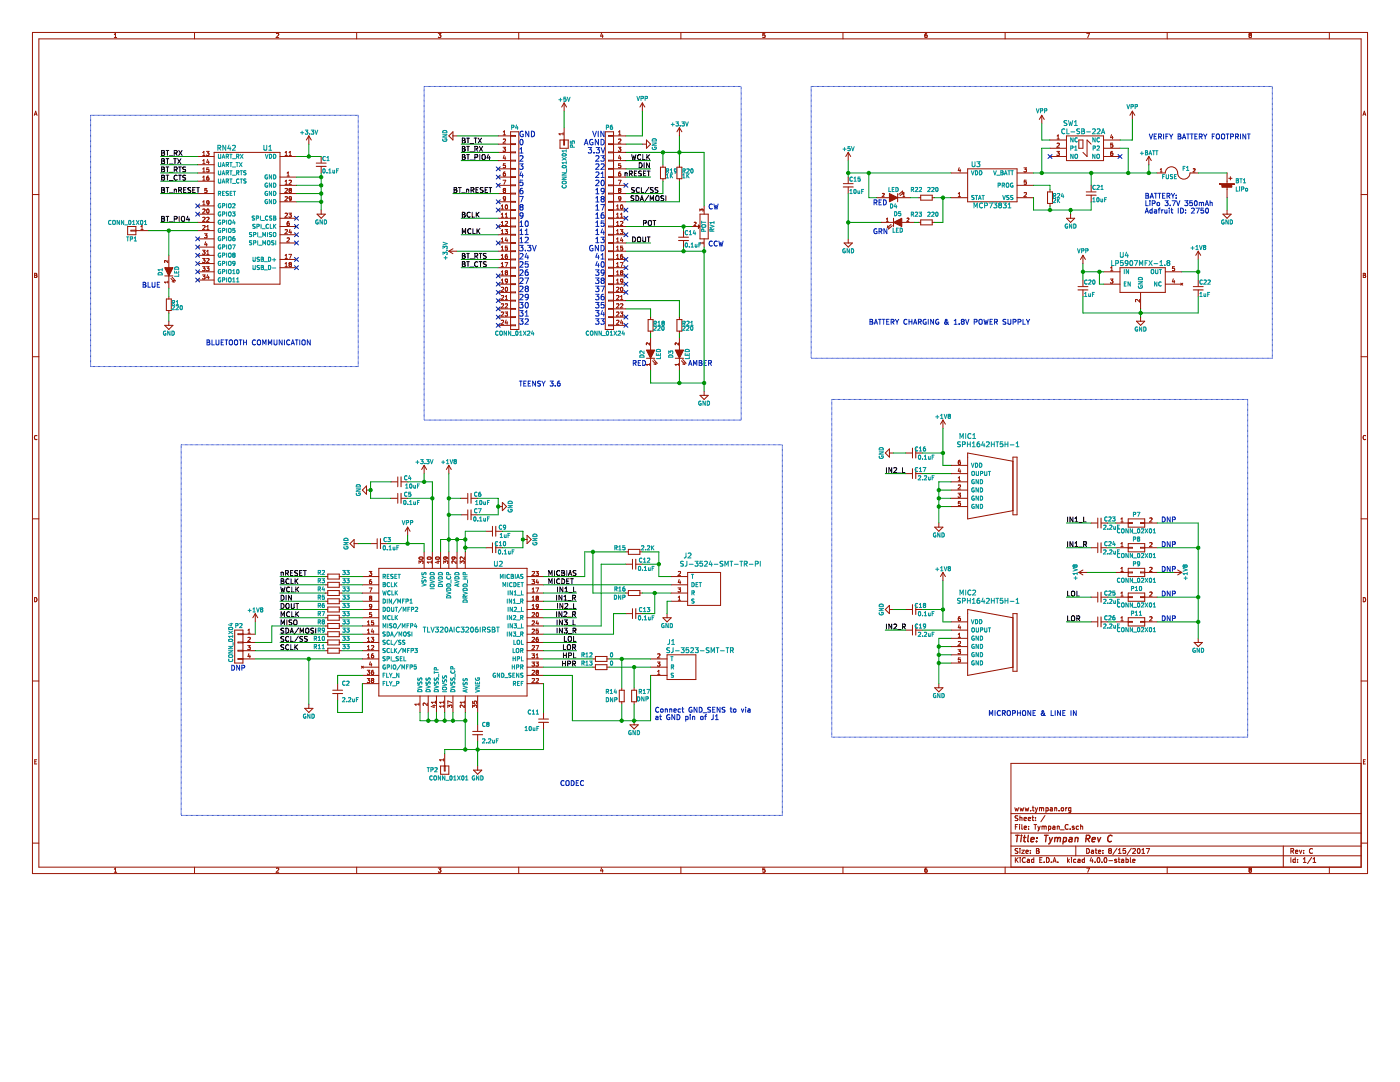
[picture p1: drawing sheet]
<svg xmlns="http://www.w3.org/2000/svg" width="279mm" height="216mm" viewBox="0 0 279 216" stroke-linecap="round" stroke-linejoin="round" font-family="sans-serif">
<g fill="none" stroke="#981200" stroke-width=".2">
<path d="M6.5 6.5h266.4v167.8h-266.4zM7.8 7.8h263.8v165.2h-263.8zM22.8 7.5h.5M22.8 6.9l.2-.2v.8M38.8 6.5v1.3M55.2 6.7h.3l.1 .2-.5 .6h.5M71.2 6.5v1.3M87.5 6.7h.5l-.3 .3 .3 .1-.1 .3h-.4M103.5 6.5v1.3M120.1 6.6l-.2 .6h.5M120.3 6.9v.6M135.9 6.5v1.3"/>
<path d="M152.7 6.7h-.4l-.1 .4 .4-.1 .1 .3-.2 .2-.3-.1M168.2 6.5v1.3M185 6.7l-.4 .2v.4l.1 .2 .3-.1v-.4h-.3l-.1 .1M200.6 6.5v1.3M216.9 6.7h.5l-.3 .8M232.9 6.5v1.3M249.4 7l-.1 .2 .1 .3 .4-.2-.2-.3M249.4 7l-.1-.1 .1-.2 .4 .1-.2 .2M249.4 7h.2M265.3 6.5v1.3M6.5 38.8h1.3M6.8 23l.3-.8 .3 .8"/>
<path d="M6.9 22.8h.4M39.4 38.6h3.3M39.4 31.2h3.3M39.4 32.9h3.3M39.4 34.5h3.3M39.4 36.2h3.3M40.5 31h.4M40.5 36h.4M40.5 30.4l.2-.2v.8M40.5 32.1l.2-.2v.8M40.5 33.7l.2-.2v.8M40.5 35.4l.2-.3v.9"/>
<path d="M40.5 32.7h.4M40.5 34.3h.4M41.2 30.2h.5l-.3 .3 .3 .1v.3h-.5M41.3 37.6h-.4v.4h.4v.3h-.4M41.4 31.8l-.1 .6h.4M41.6 35.1l-.3 .2v.5l.1 .2 .3-.1-.1-.4-.3 .1M41.6 32.1v.6M41.7 33.5h-.4v.4h.4v.3h-.4M42.7 30.4h13.2v26.3h-13.2zM55.9 35.3h3.3M55.9 38.6h3.3M55.9 31.2h3.3"/>
<path d="M55.9 37h3.3M56.9 37.7l.3-.1 .2 .2-.6 .6h.6M56.9 31h.5M56.9 30.4l.2-.2v.8M56.9 36.2l.2-.2v.8M56.9 36.8h.5M56.9 39.3l.3-.1 .2 .3-.6 .6h.6M57.3 35.1h.5M57.3 34.5l.2-.2v.8M57.7 31h.4M57.7 30.4l.2-.2v.8M57.7 36h.3l.1 .2-.5 .6h.5"/>
<path d="M57.8 37.9l-.1-.1 .1-.2 .3 .1-.1 .2M57.8 37.9l-.1 .2 .1 .3 .3-.1-.1-.4M57.8 37.9h.2M58.1 39.6l-.1 .2-.2-.1-.1-.4 .3-.1 .1 .2v.5l-.3 .2M61.6 27.1v1.7M61.6 27.1l-.5 .8M61.6 27.1l.5 .8M63.1 32.5h2M64.1 31.2v1.3M64.1 33.2v1.3M90.4 26.3v1.6l-.8-.8zM90.4 27.1h.8"/>
<path d="M99.4 30.4h2.5M99.4 35.3h2.5M99.4 38.6h2.5M99.4 37h2.5M99.4 33.7h2.5M99.4 32h2.5M99.4 27.1h2.5M99.4 28.8h2.5M100.4 36h.5l-.3 .8M100.4 29.4h.5l-.3 .3 .3 .1v.3h-.5M100.4 27.8l.3-.1 .2 .3-.5 .6h.5M100.4 26.9h.5"/>
<path d="M100.4 26.3l.3-.2v.8M100.5 35.1h.1M100.5 34.7l-.1 .1M100.5 38.3v.1M100.5 34.7l.2-.1 .2 .2v.3h-.4M100.5 34.7h.1M100.6 37.9l-.2-.1 .2-.2 .3 .1-.2 .2M100.6 37.9h.1M100.6 37.9l-.1 .4M100.6 31l-.2 .6h.5M100.7 37.9l.2 .4-.4 .1M100.8 34.3l-.3 .2v.6"/>
<path d="M100.8 31.3v.6M100.9 32.7h-.4l-.1 .4h.5v.3h-.5M100.9 39.6l-.2 .2-.2-.1v-.4l.2-.1 .2 .2v.5l-.4 .2M101.9 26.3h1.6v39.4h-1.6zM101.9 27h1v.2h-1M101.9 28.7h1v.1h-1M101.9 30.3h1v.2h-1M101.9 32h1v.1h-1M101.9 33.6h1v.2h-1M101.9 35.3h1v.1h-1M101.9 36.9h1v.2h-1M101.9 38.5h1v.2h-1"/>
<path d="M111.8 27.9h1.6v1.7h-1.6zM112.4 26.5v.4M112.4 26.7h-.8l.2 .2M112.5 27.9v1h.2v-1M112.6 20.5v1.7M112.6 25.5v2.4M112.6 20.5l-.5 .9M112.6 20.5l.5 .9M120.8 26.3h1.6v39.4h-1.6zM122.4 30.4h2.5M122.4 35.3h2.5M122.4 38.6h2.5"/>
<path d="M122.4 37h2.5M122.4 33.7h2.5M122.4 32h2.5M122.4 27.1h2.5M122.4 38.5h-.9v.2h.9M122.4 36.9h-.9v.2h.9M122.4 35.3h-.9v.1h.9M122.4 33.6h-.9v.2h.9M122.4 32h-.9v.1h.9M122.4 30.3h-.9v.2h.9M122.4 28.7h-.9v.1h.9M122.4 27h-.9v.2h.9"/>
<path d="M122.4 28.8h2.5M123.4 36h.5l-.3 .8M123.4 29.4h.5l-.3 .3 .3 .1v.3h-.5M123.4 27.8l.4-.1 .1 .3-.5 .6h.5M123.4 26.9h.5M123.4 26.3l.3-.2v.8M123.6 37.9l-.2-.1 .2-.2 .3 .1-.1 .2M123.6 37.9l-.2 .2 .2 .3 .3-.1-.1-.4M123.6 37.9h.2M123.6 31l-.2 .6h.5M123.8 34.3l-.3 .2-.1 .5 .2 .1h.3l-.1-.4-.4 .1M123.8 31.3v.6"/>
<path d="M123.9 32.7h-.4l-.1 .4h.5v.3h-.5M123.9 39.6l-.1 .2-.3-.1v-.4l.3-.1 .1 .2v.5l-.4 .2M128.2 28.8h.8M128.2 20.5l-.5 .9M128.2 20.5v1.7M128.2 20.5l.5 .9M129 27.9l.8 .9-.8 .8zM131.8 33.4h1v2.3h-1zM132.3 32.9v.5M132.3 35.7v.5M135.1 33.4h1v2.3h-1zM135.6 25.5v1.6"/>
<path d="M135.6 32.9v.5M135.6 35.7v.5M135.6 25.5l-.5 .8M135.6 25.5l.5 .8M168.3 36.7h2M169.3 30.4v1.6M169.3 35.3v1.3M169.3 37.3v1.3M169.3 30.4l-.5 .8M169.3 30.4l.5 .8M175 39.4h2.5M176.1 38.7l.2-.1 .1 .2-.3 .4h.3"/>
<path d="M179.1 39.4h2.5M179.1 38.6v1.7M180 38.5l.1-.4-.7 .7M180.2 39.2h.4M180.2 38.8l.2-.2v.6M180.3 38.8l.1-.4-.8 .6M183.3 39.4h.4M183.7 39h2.3v.9h-2.3zM186 39.4h.5M189.8 34.5h3.3M189.8 39.4h3.3M191.2 39.2h.5"/>
<path d="M191.2 38.7l.3-.3v.8M191.4 33.4l-.2 .6h.5M191.6 33.8v.5M193.1 33.7h9.9v6.6h-9.9zM203 37h3.3M203 34.5h3.3M203 39.4h3.3M204.3 33.5h.5l-.2 .3 .2 .1v.3h-.5M204.4 36.7h.1M204.4 36.3h.1M204.4 38.5l.3-.1 .1 .3-.5 .5h.5M204.4 36.3h.3l.1 .1v.3h-.4"/>
<path d="M204.4 38.5h.1M204.8 36h-.4v.3M207.9 23l-.5 .8M207.9 23v1.7M207.9 23l.5 .8M209.1 38.3h.9v2.3h-.9zM209.6 31.2h3.2M209.6 29.6h3.2M209.6 27.9h3.2M209.6 37.8v.5M210.9 30.2h.5l-.3 .3 .3 .1v.3h-.5M211 27.7h.4"/>
<path d="M211 27.2l.2-.3v.8M211 28.6h.3l.1 .2-.5 .6h.5M212.8 27.1h7.4v4.9h-7.4zM215.3 27.9h.8v1.7h-.8zM216.8 38.3h2M217.8 28.8l-.9-.9v3.3l-.8-.8M217.8 37v1.2M217.8 39v1.3M220.2 31.2h3.3M220.2 29.6h3.3M220.2 27.9h3.3M221.8 26.9l-.2 .6h.5"/>
<path d="M222 30.2l-.3 .2-.1 .5 .2 .1 .3-.1-.1-.3-.4 .1M222 27.2v.5M222.1 28.6h-.4l-.1 .3h.5v.4h-.5M226 22.2v1.6M226 22.2l-.5 .8M226 22.2l.5 .8M229.3 31.2l-.5 .8M229.3 31.2v1.7M229.3 31.2l.5 .8M230.9 34.5h1.7a1.23 1.23 0 0 1 1.2-1.2 1.23 1.23 0 0 1 1.2 1.2 1.23 1.23 0 0 0 1.3 1.2 1.23 1.23 0 0 0 1.2-1.2h1.6M231.6 34.3h.3M231.6 33.9l.1-.2v.6"/>
<path d="M238.2 33.7h-.1M238.2 33.7h.2l.1 .2-.4 .4h.4M238.2 33.7h.1M244.9 34.5v2.2M244.9 37.3v2.1M245.2 35.6h.7M245.5 35.3v.6M271.6 38.8h1.3M272 23l.3-.8 .3 .8M272.1 22.8h.4M6.9 54.9h.3M7.3 54.6l-.4-.1v.9l.4-.1v-.3l-.1-.1"/>
<path d="M7.3 54.6h.1M7.3 54.6v.2l-.1 .1M25.5 45.2h1.6v1.6h-1.6zM27.1 46h2.5M27.1 45.9h-1v.2h1M28.1 45.8h.5M28.1 45.2l.3-.2v.8M32.9 55.1h1.6M32.9 52.1v.3M32.9 52v.1M33.2 59.7h1v2.3h-1zM33.5 52v.4l-.4-.4h-.2"/>
<path d="M33.5 56.1v.4M33.5 56.3h-.7l.2 .2M33.7 50.9v2.5M33.7 55.1v2.4M33.7 59.2v.5M34.1 55.6l.7 .7-.5-.1M34.3 55.3l.7 .7h-.4M39.4 47.7h3.3M39.4 49.3h3.3M39.4 42.7h3.3M39.4 46h3.3M39.4 50.9h3.3"/>
<path d="M39.4 44.4h3.3M39.4 52.6h3.3M39.4 54.2h3.3M39.4 55.9h3.3M39.4 41.1h3.3M40.4 49.9h.5l-.3 .3 .3 .1v.4h-.5M40.4 51.6h.5l-.3 .3 .3 .1v.3h-.5M40.4 53.2h.5l-.3 .3 .3 .1v.4h-.5M40.4 54.9h.5l-.3 .3h.3v.4h-.5M40.5 43.4h.3l.1 .2-.5 .6h.5M40.5 45.1l.3-.1 .1 .2-.5 .6h.5M40.5 41.8l.3-.1 .1 .2-.5 .6h.5"/>
<path d="M40.5 40.3l.2-.2v.8M40.5 40.9h.4M40.8 46.6h.5l-.3 .4h.3v.4h-.5M41 48.2l-.1 .6h.5M41.2 53.2h.5l-.3 .3 .3 .1v.4h-.5M41.2 48.5v.6M41.3 51.6h.3l.1 .2-.5 .6h.5M41.3 45.8h.4M41.3 45.2l.2-.2v.8M41.3 50.2l.2-.3v.9M41.3 50.8h.4M41.3 43.4h.3l.1 .2-.5 .6h.5"/>
<path d="M41.3 43.4h.1M41.3 41.8l.1-.1a.39 .39 0 0 1 .3 .4 .39 .39 0 0 1-.3 .4zM41.4 54.8l-.1 .6h.4M41.6 41.7v.1M41.6 55.1v.6M41.7 40.4l-.1 .2-.3-.1v-.4h.3l.1 .1v.5l-.4 .2M55.9 48.5h3.3M55.9 45.2h3.3M55.9 43.6h3.3M55.9 46.8h3.3M55.9 51.8h3.3M55.9 53.4h3.3"/>
<path d="M55.9 40.3h3.3M56.9 45.9l.3-.1 .2 .3-.6 .5h.6M56.9 42.6l.3-.1 .2 .3-.6 .6h.6M56.9 51l.2-.2v.8M56.9 52.6l.2-.2v.8M56.9 51.6h.5M56.9 53.2h.5M57.3 47.5h.3l.2 .2-.6 .6h.6M57.6 42.5h.5l-.2 .3 .2 .1v.4h-.5M57.6 50.8h.6l-.4 .8M57.7 44.2l-.4 .2v.4l.1 .2 .3-.1v-.4l-.4 .1M57.8 52.7l-.1-.1 .1-.2 .3 .1-.1 .2"/>
<path d="M57.8 52.7l-.1 .2 .1 .3 .3-.1-.1-.4M57.8 52.7h.2M57.9 45.8l-.2 .6h.5M58.1 46.1v.5M63.3 42.7h1.6l-.8 .9zM64.1 41.9v.8M89.6 50.1h1.6M89.6 50.1l.8 .5M90.4 49.6l-.8 .5M99.4 56.7h2.5M99.4 48.5h2.5M99.4 45.2h2.5"/>
<path d="M99.4 43.6h2.5M99.4 46.8h2.5M99.4 51.8h2.5M99.4 53.4h2.5M99.4 40.3h2.5M99.4 58.3h2.5M99.4 41.9h2.5M99.4 60h2.5M99.4 50.1h2.5M99.4 55.1h2.5M100 48.3h.5M100 46.6h.5"/>
<path d="M100 45h.5M100 41.7h.5M100 49.9h.5M100 43.4h.5M100 51.6h.5M100 53.2h.5M100 54.9h.5M100 59h.4l.1 .2-.5 .6h.5M100 56.5h.5M100 41.1l.3-.2v.8M100 42.8l.3-.3v.9M100 44.4l.3-.2v.8"/>
<path d="M100 46.1l.3-.3v.8M100 47.7l.3-.2v.8M100 49.3l.3-.2v.8M100 51l.3-.2v.8M100 52.6l.3-.2v.8M100 54.3l.3-.3v.9M100 55.9l.3-.2v.8M100 57.4l.4-.1 .1 .3-.5 .5h.5M100.8 45.8h.5l-.3 .3 .3 .1v.4h-.5M100.8 52.4h.5l-.3 .8M100.8 44.2h.3l.2 .2-.5 .6h.5M100.8 43.4h.5"/>
<path d="M100.8 59.8h.5M100.8 42.8l.3-.3v.9M100.8 59.2l.3-.2v.8M100.9 54.1l.1 .3M100.9 55.7v.4M100.9 56.1h.1M100.9 41l.1-.1a.39 .39 0 0 1 .3 .4 .39 .39 0 0 1-.4 .4zM100.9 54.1h.4l-.2 .3M100.9 55.7h.4v.4M100.9 57.4l.1-.1a.39 .39 0 0 1 .3 .4 .39 .39 0 0 1-.4 .4zM100.9 54.1h.1M100.9 55.7h.1"/>
<path d="M101 54.4l-.2 .1 .2 .4 .3-.2-.2-.3M101 54.4h.1M101 47.4l-.2 .6h.5M101.2 50.8l-.3 .1-.1 .5 .2 .2 .3-.1-.1-.4-.4 .1M101.2 47.7v.6M101.3 49.1h-.4l-.1 .4h.5v.3h-.5M101.3 56.1h-.4M101.3 56.1l-.2 .4h-.2M101.3 56v.1M101.9 40.2h1v.1h-1M101.9 41.8h1v.2h-1M101.9 43.5h1v.1h-1"/>
<path d="M101.9 45.1h1v.2h-1M101.9 46.8h1v.1h-1M101.9 48.4h1v.2h-1M101.9 50h1v.2h-1M101.9 51.7h1v.2h-1M101.9 53.3h1v.2h-1M101.9 55h1v.1h-1M101.9 56.6h1v.2h-1M101.9 58.3h1v.1h-1M101.9 59.9h1v.2h-1M122.4 56.7h2.5M122.4 48.5h2.5"/>
<path d="M122.4 45.2h2.5M122.4 43.6h2.5M122.4 46.8h2.5M122.4 51.8h2.5M122.4 53.4h2.5M122.4 40.3h2.5M122.4 58.3h2.5M122.4 59.9h-.9v.2h.9M122.4 58.3h-.9v.1h.9M122.4 56.6h-.9v.2h.9M122.4 55h-.9v.1h.9M122.4 53.3h-.9v.2h.9"/>
<path d="M122.4 51.7h-.9v.2h.9M122.4 50h-.9v.2h.9M122.4 48.4h-.9v.2h.9M122.4 46.8h-.9v.1h.9M122.4 45.1h-.9v.2h.9M122.4 43.5h-.9v.1h.9M122.4 41.8h-.9v.2h.9M122.4 40.2h-.9v.1h.9M122.4 41.9h2.5M122.4 60h2.5M122.4 50.1h2.5M122.4 55.1h2.5"/>
<path d="M123.1 48.3h.4M123.1 46.6h.4M123.1 45h.4M123.1 41.7h.4M123.1 49.9h.4M123.1 43.4h.4M123.1 51.6h.4M123.1 53.2h.4M123.1 54.9h.4M123.1 59h.3l.1 .2-.5 .6h.5M123.1 56.5h.4M123.1 57.4l.3-.1 .1 .3-.5 .5h.5"/>
<path d="M123.1 41.1l.2-.2v.8M123.1 42.8l.2-.3v.9M123.1 44.4l.2-.2v.8M123.1 46.1l.2-.3v.8M123.1 47.7l.2-.2v.8M123.1 49.3l.2-.2v.8M123.1 51l.2-.2v.8M123.1 52.6l.2-.2v.8M123.1 54.3l.2-.3v.9M123.1 55.9l.2-.2v.8M123.8 45.8h.5l-.3 .3 .3 .1v.4h-.5M123.8 52.4h.5l-.3 .8"/>
<path d="M123.8 44.2h.4l.1 .2-.5 .6h.5M123.8 43.4h.5M123.8 59.8h.5M123.8 42.8l.3-.3v.9M123.8 59.2l.3-.2v.8M123.9 54.1l.1 .3M123.9 55.7v.4M123.9 56.1h.1M123.9 41l.1-.1a.39 .39 0 0 1 .3 .4 .39 .39 0 0 1-.3 .4zM123.9 54.1h.4l-.1 .3M123.9 55.7h.4v.4M123.9 57.4l.1-.1a.39 .39 0 0 1 .3 .4 .39 .39 0 0 1-.3 .4z"/>
<path d="M123.9 54.1h.1M123.9 55.7h.1M124 54.4l-.2 .1 .2 .4 .3-.2-.1-.3M124 54.4h.2M124 47.4l-.2 .6h.5M124.2 50.8l-.3 .1-.1 .5 .2 .2 .3-.1-.1-.4-.4 .1M124.2 47.7v.6M124.3 49.1h-.4l-.1 .4h.5v.3h-.5M124.3 56.1h-.4M124.3 56.1l-.1 .4h-.3M124.3 56v.1M135.4 47.3h2"/>
<path d="M136.4 46v1.3M136.4 48v1.3M138.1 45.2h1.3M138.5 44.4l.3-.1 .1 .2-.4 .5h.4M139.7 42.1v-.4l.2 .2 .1-.2h.3v.4M139.7 42.7h1.6v5h-1.6zM140.3 48.5h-.6l.2 .2M140.3 48.3v.4M140.5 41.1v1.6M140.5 47.7v1.6M168.5 48.5h1.6l-.8 .8zM169.3 47.7v.8"/>
<path d="M175.9 44.4h2.4M176.9 44.2h.4M176.9 43.7l.2-.2v.7M177.8 44.8l-.7 .6 .1-.4M178.1 45l-.8 .7 .1-.4M178.3 43.6v1.6M180 44.4h2.4M181 43.6l.3-.1 .1 .2-.4 .5h.4M183.3 44.4h.4M183.7 43.9h2.3v1h-2.3zM186 44.4h.5M209.6 40.6v.5"/>
<path d="M212.8 43.6h1.7l-.8 .8zM213.7 42.7v.9M215.1 57.2h2M216.1 50.9v1.7M216.1 55.9v1.2M216.1 57.9v1.3M216.1 50.9l-.5 .9M216.1 50.9l.5 .9M220.2 56.7h3.3M220.2 54.2h3.3M221.6 55.7h.5l-.3 .3 .3 .1v.3h-.5M221.6 54h.5"/>
<path d="M221.6 53.4l.3-.2v.8M223.5 53.4h9.1v4.9h-9.1zM227.4 59.8v.5l-.6-.5-.2 .1 .1 .3M227.6 58.3v3.3M232.6 56.7h3.2M232.6 54.2h3.2M234 53.6h.4v.3l-.1 .1h-.3M234 53.6h.1M234.2 55.6l-.2 .6h.5M234.4 55.9v.6M234.4 53.2h-.4v.4M235.6 56.5l.4 .4"/>
<path d="M236 56.5l-.4 .4M238.1 57.2h2M239.1 50.1v1.7M239.1 55.9v1.2M239.1 57.9v1.3M239.1 50.1l-.5 .8M239.1 50.1l.5 .8M244.1 42.7h1.6l-.8 .9zM244.9 41.9v.8M272.1 54.5l.4 .2-.2 .2 .2 .2-.1 .3h-.3zM272.1 54.9h.2M6.5 71.2h1.3"/>
<path d="M32.9 64.9h1.6l-.8 .8zM33.7 62v.5M33.7 64.1v.8M99.4 61.6h2.5M99.4 63.3h2.5M99.4 64.9h2.5M100 60.7l.4-.1 .1 .2-.5 .6h.5M100 62.3h.4l.1 .2-.5 .6h.5M100 64l.4-.1 .1 .2-.5 .6h.5M100.8 62.3h.5l-.3 .3h.3v.4h-.5M100.8 60.7l.3-.1 .2 .2-.5 .6h.5M101 63.9l-.2 .5h.5"/>
<path d="M101.2 64.2v.5M101.9 64.8h1v.2h-1M101.9 61.6h1v.1h-1M101.9 63.2h1v.2h-1M122.4 64.8h-.9v.2h.9M122.4 63.2h-.9v.2h.9M122.4 61.6h-.9v.1h.9M122.4 61.6h2.5M122.4 63.3h2.5M122.4 64.9h2.5M123.1 60.7l.3-.1 .1 .2-.5 .6h.5M123.1 62.3h.3l.1 .2-.5 .6h.5"/>
<path d="M123.1 64l.3-.1 .1 .2-.5 .6h.5M123.8 62.3h.5l-.3 .3h.3v.4h-.5M123.8 60.7l.4-.1 .1 .2-.5 .6h.5M124 63.9l-.2 .5h.5M124.2 64.2v.5M129 71.5h1.7M129.3 63.8h1v2.3h-1zM129.6 68.4v.4l-.4-.4-.2 .2v.2M129.6 72.5v.4M129.6 72.7h-.6l.2 .2M129.8 63.3v.5M129.8 66.1v.5"/>
<path d="M129.8 67.4v2.5M129.8 71.5v2.5M130.2 72l.7 .7-.4-.1M130.5 71.7l.7 .8-.5-.1M134.8 71.5h1.6M135.1 63.8h1v2.3h-1zM135.4 72.7h-.7l.2 .2M135.4 68.4v.4l-.5-.4-.2 .2 .1 .2M135.4 72.5v.4M135.6 63.3v.5M135.6 66.1v.5M135.6 67.4v2.5"/>
<path d="M135.6 71.5v2.5M136 72l.7 .7-.5-.1M136.2 71.7l.7 .8-.4-.1M139.7 78.9h1.6l-.8 .8zM140.5 78.1v.8M226.8 64.1h1.7l-.9 .8zM227.6 63.3v.8M271.6 71.2h1.3M7.4 87a.37 .37 0 0 0-.5 .3 .37 .37 0 0 0 .5 .3M73.1 97.8h.9M73.1 97v1.6l-.8-.8zM78.1 96.1h1.2"/>
<path d="M78.1 99.4h1.2M79.4 95.2v1.9M79.4 98.4v2M80 96.1h1.4M80 99.4h1.4M84.6 92.9v1.6M84.6 92.9l-.5 .8M84.6 92.9l.5 .8M89.6 92.9v1.6M89.6 92.9l-.5 .8M89.6 92.9l.5 .8M92 99.4h1.3"/>
<path d="M93.4 98.4v2M94 99.4h1.3M177.5 90.4h.8M177.5 89.6v1.6l-.8-.8zM180.8 94.5h1.2M180.8 90.4h1.2M182.1 89.4v2M182.1 93.5v2M182.8 94.5h1.3M182.8 90.4h1.3M188.2 83.8l-.5 .8M188.2 83.8v1.7"/>
<path d="M188.2 83.8l.5 .8M189.8 96.1h3.3M189.8 97.8h3.3M189.8 99.4h3.3M189.8 94.5h3.3M189.8 92.9h3.3M191.2 98.4h.5l-.3 .3 .3 .1v.4h-.5M191.2 95.4l.3-.3v.8M191.2 95.9h.5M191.2 96.8h.4l.1 .2-.5 .6h.5M191.3 92.6h.1M191.3 92.2l-.1 .1"/>
<path d="M191.3 92.2h.3l.1 .1v.3h-.4M191.3 92.2h.1M191.4 93.4l-.2 .6h.5M191.6 93.7v.6M191.6 91.8l-.3 .2v.6M202.2 92l-9.1-1.6v13.1l9.1-1.6M202.2 91.2h.8v11.5h-.8zM272.5 87a.37 .37 0 0 0-.5 .3 .37 .37 0 0 0 .5 .3M6.5 103.5h1.3M6.9 119.2a.42 .42 0 0 1 .5 .5 .42 .42 0 0 1-.5 .4zM64.9 115h.5M64.9 116.7h.5"/>
<path d="M64.9 118.3h.5M64.9 120h.5M65.4 116.2h2.3v1h-2.3zM65.4 117.8h2.3v1h-2.3zM65.4 114.6h2.3v.9h-2.3zM65.4 119.5h2.3v1h-2.3zM67.7 115h.5M67.7 116.7h.5M67.7 118.3h.5M67.7 120h.5M69.9 108.5l.8-.8v1.6zM70.7 108.5h.8"/>
<path d="M72.3 115h3.3M72.3 116.7h3.3M72.3 118.3h3.3M72.3 120h3.3M73.7 114h.5l-.3 .3 .3 .1v.4h-.5M73.7 117.3h.5l-.3 .8M73.9 119.3l-.2-.1 .2-.2h.3l-.2 .3M73.9 119.3l-.2 .2 .2 .3 .3-.2-.2-.3M73.9 119.3h.1M74 108.5h1.2M74.1 115.7l-.3 .2-.1 .4 .2 .2 .3-.1-.1-.4-.4 .1M75.3 107.5v2"/>
<path d="M75.6 113.4h29.6v25.5h-29.6zM75.9 108.5h1.3M81.4 105.2l-.5 .8M81.4 105.2v1.6M81.4 105.2l.4 .8M83.6 112.4v-.5l.3 .3 .1-.2h.4v.4M83.7 111.3a.49 .49 0 0 1 .7 .1 .43 .43 0 0 1-.4 .2 .43 .43 0 0 1-.3-.3zM84.6 110.1v3.3M85.3 111.3a.49 .49 0 0 1 .8 .1 .43 .43 0 0 1-.5 .2 .43 .43 0 0 1-.3-.3zM86.1 111.9v.5M86.1 112.2h-.8l.2 .2M86.3 110.1v3.3"/>
<path d="M86.9 111.3a.49 .49 0 0 1 .8 .1 .43 .43 0 0 1-.4 .2 .43 .43 0 0 1-.4-.3zM87.2 112h.5M87.5 111.9v.5l-.6-.2M87.9 110.1v3.3M88.6 112.4v-.5l.3 .3v-.2h.4v.4M88.9 111.1l.2 .2-.1 .2-.4 .1v-.4l.7 .1M89.3 111.3h.1M89.3 111.3l.1 .2M89.6 110.1v3.3M90.5 111.1l.2 .2v.2l-.4 .1v-.4l.6 .1M90.9 111.3h.1M91 111.3v.2"/>
<path d="M91 111.9v.5l-.6-.5-.2 .2 .1 .3M91.2 110.1v3.3M91.8 112.4v-.5l.4 .3v-.2h.4v.4M92 102.7h1.3M92.7 111.1v.5l-.6-.5-.3 .2 .1 .3M92.9 110.1v3.3M93.4 101.7v2M94 102.7h1.3M97 106h1.2M97 109.3h1.2M98.3 105v2M98.3 108.3v2"/>
<path d="M98.9 106h1.4M98.9 109.3h1.4M99.4 101.1h.9M100.3 100.3l.8 .8-.8 .8zM104.4 107.7h.8M105.2 106.8l.8 .9-.8 .8zM105.2 115h3.3M105.2 116.7h3.3M105.2 118.3h3.3M105.2 120h3.3M106.2 115.7h.5l-.3 .3h.2v.4h-.4M106.2 114.1l.3-.1 .2 .3-.5 .5h.5"/>
<path d="M106.2 119.8h.5M106.2 118.1h.5M106.2 117.5l.2-.2v.8M106.2 119.2l.2-.2v.8M106.9 114h.6l-.3 .3 .2 .1v.4h-.5M106.9 117.3h.6l-.4 .8M107.1 119.3l-.1-.1 .1-.2h.3l-.1 .3M107.1 119.3h.2M107.1 119.3l-.1 .2 .1 .3 .4-.2-.2-.3M107.2 115.6l-.2 .6h.5M107.4 115.9v.6M124.9 118.3h.5"/>
<path d="M124.9 110.1h.5M124.9 112.6h1.2M125.4 109.6h2.3v1h-2.3zM125.4 117.8h2.3v1h-2.3zM126.2 111.6v2M126.9 112.6h1.3M127.7 118.3h.5M127.7 110.1h.5M133.9 115h3.3M133.9 116.7h3.3M133.9 118.3h3.3M133.9 120h3.3"/>
<path d="M135.3 117.3h.5l-.3 .3 .3 .1v.4h-.5M135.4 114.1l.3-.1 .1 .3-.5 .5h.5M135.4 119.8h.4M135.4 119.2l.2-.2v.8M135.5 115.6l-.1 .6h.5M135.7 115.9v.6M137.2 114.2h6.6v6.6h-6.6zM186.5 105.2h1.7l-.8 .8zM187.4 104.4v.8M188.2 114.2v1.7M188.2 114.2l-.5 .8M188.2 114.2l.5 .8"/>
<path d="M189.8 101.1h3.3M191.7 100.1h-.4l-.1 .3h.5v.4h-.5M215.3 114.2h1.6M215.3 114.2l.8 .5M216.1 113.7l-.8 .5M217.8 109.3h1.2M217.8 104.4h1.2M217.8 119.2h1.2M219.1 103.4v2M219.1 108.3v2M219.1 118.2v1.9M219.7 109.3h1.4"/>
<path d="M219.7 104.4h1.4M219.7 119.2h1.4M222.7 114.2h2.5M222.7 109.3h2.5M222.7 104.4h2.5M222.7 119.2h2.5M223.7 114h.5M223.7 119h.5M223.7 104.2h.5M223.7 103.6l.2-.3v.9M223.7 108.5l.2-.2v.8M223.7 113.4l.2-.2v.8"/>
<path d="M223.7 118.4l.2-.3v.9M223.7 109.1h.5M225.2 113.4h3.3v1.6h-3.3zM225.2 118.3h3.3v1.7h-3.3zM225.2 108.5h3.3v1.6h-3.3zM225.2 103.5h3.3v1.7h-3.3zM225.2 104.3h.8v.1h-.8M225.2 109.2h.8v.2h-.8M225.2 114.1h.8v.2h-.8M225.2 119.1h.8v.1h-.8M228.5 104.3h-.9v.1h.9M228.5 109.2h-.9v.2h.9"/>
<path d="M228.5 114.1h-.9v.2h.9M228.5 119.1h-.9v.1h.9M228.5 114.2h2.4M228.5 109.3h2.4M228.5 104.4h2.4M228.5 119.2h2.4M229.5 113.3l.3-.1 .1 .2-.5 .6h.5M229.5 118.2l.3-.1 .1 .3-.5 .6h.5M229.5 108.3h.3l.1 .2-.5 .6h.5M229.5 103.4l.3-.1 .1 .3-.5 .6h.5M234.2 114.2h1.6M235 113.7l.8 .5"/>
<path d="M235.8 114.2l-.8 .5M271.6 103.5h1.3M272.1 119.2a.42 .42 0 0 1 .5 .5 .42 .42 0 0 1-.5 .4zM6.5 135.9h1.3M46.8 125.7h1.7v6.6h-1.7zM48.5 131.5h2.4M48.5 129.8h2.4M48.5 128.2h2.4M48.5 126.6h2.4M48.5 131.4h-1v.2h1M48.5 126.5h-1v.1h1M48.5 128.1h-1v.2h1"/>
<path d="M48.5 129.8h-1v.1h1M49.4 128.8h.5l-.2 .3 .2 .1v.4h-.5M49.5 127.2h.3l.1 .2-.5 .6h.5M49.5 126.4h.4M49.5 125.8l.2-.3v.9M49.7 130.4l-.2 .6h.5M49.9 130.7v.6M50.9 122.4l-.4 .9M50.9 122.4v1.7M50.9 122.4l.5 .9M64.9 123.3h.5M64.9 121.6h.5"/>
<path d="M64.9 129.8h.5M64.9 128.2h.5M64.9 126.6h.5M64.9 124.9h.5M65.4 126.1h2.3v.9h-2.3zM65.4 124.4h2.3v1h-2.3zM65.4 121.1h2.3v1h-2.3zM65.4 122.8h2.3v1h-2.3zM65.4 127.7h2.3v1h-2.3zM65.4 129.3h2.3v1h-2.3zM66.4 137.7h2M67.4 136.4v1.2"/>
<path d="M67.4 138.4v1.3M67.7 123.3h.5M67.7 121.6h.5M67.7 129.8h.5M67.7 128.2h.5M67.7 126.6h.5M67.7 124.9h.5M72.1 132.9l.4 .4M72.3 133.1h3.3M72.3 123.3h3.3M72.3 121.6h3.3M72.3 131.5h3.3"/>
<path d="M72.3 129.8h3.3M72.3 136.4h3.3M72.3 128.2h3.3M72.3 126.6h3.3M72.3 124.9h3.3M72.3 134.8h3.3M72.5 132.9l-.4 .4M73.3 135.4h.5l-.3 .3 .3 .1v.3h-.5M73.3 133.8h.5l-.3 .3h.3v.4h-.5M73.3 131.3h.5M73.3 129.6h.5M73.3 124.1l.3-.2v.8"/>
<path d="M73.3 125.8l.3-.3v.9M73.3 127.4l.3-.2v.8M73.3 129l.3-.2v.8M73.3 130.7l.3-.2v.8M73.3 128h.5M73.3 126.4h.5M73.3 124.7h.5M73.9 132.1l-.2 .5h.5M74.1 127.2h.5l-.3 .3 .3 .1v.3h-.5M74.1 132.4v.5M74.2 122.2h-.4l-.1 .4h.5v.4h-.5M74.2 130.8h.4v.4h-.4z"/>
<path d="M74.2 128.9l.2-.1 .2 .2-.5 .6h.5M74.2 128.9h-.1M74.2 134.1h.4v.4h-.4zM74.2 130.8l-.1 .1M74.2 134.1l-.1 .1M74.2 120.9l-.2 .2h-.2v-.4l.2-.1 .2 .2v.4l-.4 .2M74.3 135.7l-.2-.1 .2-.2 .3 .1-.2 .2M74.3 135.7l-.2 .2 .2 .3 .3-.1-.2-.4M74.3 135.7h.1M74.3 125.5l-.2 .6h.5M74.5 130.5h-.2l-.2 .3M74.5 125.8v.6"/>
<path d="M74.5 133.8h-.2l-.2 .3M74.6 123.9h-.4l-.1 .4h.5v.3h-.5M83.8 138.9v3.3M85.5 138.9v3.3M86.9 139.9v.5M87.1 138.9v3.3M88.6 139.9v.5M88.8 138.9v3.3M90.4 138.9v3.3M92.7 139.9v.5M92.9 138.9v3.3M94.3 139.9v.4l.4 .1v-.5h.3v.5"/>
<path d="M95.3 138.9v3.3M105.2 133.1h3.3M105.2 123.3h3.3M105.2 121.6h3.3M105.2 131.5h3.3M105.2 129.8h3.3M105.2 136.4h3.3M105.2 128.2h3.3M105.2 126.6h3.3M105.2 124.9h3.3M105.2 134.8h3.3M106.2 130.5h.5l-.3 .3h.2v.4h-.4"/>
<path d="M106.2 132.1h.5l-.3 .3 .2 .1v.3h-.4M106.2 121.4h.5M106.2 133.8h.3l.2 .2-.5 .6h.5M106.2 135.5l.3-.1 .2 .2-.5 .6h.5M106.2 120.8l.2-.2v.8M106.2 122.3l.3-.1 .2 .3-.5 .6h.5M106.2 122.3h.1M106.2 123.9h.3l.2 .2-.5 .6h.5M106.2 125.6l.3-.1 .2 .3-.5 .6h.5M106.2 127.2h.3l.2 .2-.5 .6h.5M106.2 128.9l.3-.1 .2 .2-.5 .6h.5M106.2 123.9v.1"/>
<path d="M106.2 125.6h.1M106.2 127.2h.1M106.2 128.9h.1M106.9 132.1h.6l-.3 .3 .2 .1v.3h-.5M106.9 128.8h.6l-.4 .8M107 135.5l.3-.1 .2 .2-.6 .6h.6M107 131.3h.5M107 130.7l.2-.2v.8M107.1 122.3l.1-.1a.39 .39 0 0 1 .3 .5 .39 .39 0 0 1-.4 .3zM107.1 127.2l-.1 .7h.4v-.4l-.4 .1M107.1 134.1l-.1-.2 .1-.1h.3l-.1 .3M107.1 134.1l-.1 .2 .1 .3 .4-.2-.2-.3"/>
<path d="M107.1 127.2h.1M107.1 134.1h.2M107.2 123.8l-.2 .6h.5M107.4 127.2h-.3M107.4 124.2v.5M107.4 125.5h-.4v.4h.4v.4h-.4M107.5 120.9l-.2 .2h-.2l-.1-.4 .3-.1 .2 .2-.1 .4-.3 .2M118.3 133.1h.5M118.3 131.5h.5M118.8 131h2.3v1h-2.3zM118.8 132.6h2.3v1h-2.3zM121.1 133.1h.5"/>
<path d="M121.1 131.5h.5M123.6 137.7h1v2.3h-1zM124.1 137.2v.5M124.9 122.4h1.2M126.1 137.7h.9v2.3h-.9zM126.2 121.5v1.9M126.6 137.2v.5M126.9 122.4h1.3M129.8 133.1h3.3M129.8 131.5h3.3M129.8 134.8h3.3M131.2 132.1h.5l-.3 .3 .3 .1v.3h-.5"/>
<path d="M131.3 134.6h.4M131.3 134l.2-.2v.8M131.3 130.5h.3l.1 .2-.5 .6h.5M131.3 130.5h.1M132.3 123.3h1.6l-.8 .8zM133.1 130.7h5.8v4.9h-5.8zM133.1 122.4v.9M177.5 121.6h.8M177.5 120.8v1.6l-.8-.8zM180.8 121.6h1.2M180.8 125.7h1.2M182.1 120.6v2"/>
<path d="M182.1 124.7v2M182.8 121.6h1.3M182.8 125.7h1.3M186.5 137.2h1.7l-.8 .9zM187.4 136.4v.8M189.8 127.4h3.3M189.8 129h3.3M189.8 130.7h3.3M189.8 125.7h3.3M189.8 132.3h3.3M189.8 124.1h3.3M191.2 129.6h.5l-.3 .4h.3v.4h-.5"/>
<path d="M191.2 128.1l.4-.1 .1 .2-.5 .6h.5M191.2 127.2h.5M191.2 126.6l.3-.2v.8M191.3 123.4l-.1 .1M191.3 123.4h.1M191.4 124.7l-.2 .6h.5M191.6 123.1h-.2l-.2 .3 .1 .4 .3 .1 .1-.2v-.3h-.4M191.6 125v.5M191.7 131.3h-.4l-.1 .4h.5v.3h-.5M202.2 123.3l-9.1-1.7v13.2l9.1-1.7M202.2 122.4h.8v11.5h-.8zM217.8 124.1h1.2"/>
<path d="M219.1 123.1v2M219.7 124.1h1.4M222.7 124.1h2.5M223.7 123.9h.5M223.7 123.3l.2-.2v.8M225.2 123.3h3.3v1.6h-3.3zM225.2 124h.8v.2h-.8M228.5 124h-.9v.2h.9M228.5 124.1h2.4M229.5 123.1h.3l.1 .2-.5 .6h.5M238.3 128.2h1.7l-.9 .8zM239.1 127.4v.8"/>
<path d="M271.6 135.9h1.3M6.9 152h.3M7.3 151.6h-.4v.8h.4M60.8 141.3h1.7l-.9 .9zM61.6 140.5v.8M83.6 140.3v.5M83.6 140.5h-.8l.2 .3M85.3 140.3v.5l-.6-.5-.3 .1 .1 .4M86.4 140.8h.5M86.6 140.7v.4l-.6-.1M86.9 140.1h-.8l.2 .3M87.9 152.8h1.7v1.7h-1.7z"/>
<path d="M88.6 140.7v.4M88.6 151.4v.4M88.6 140.9h-.9l.3 .2M88.6 140.1h-.9l.3 .3M88.6 151.6h-.9l.3 .2M88.7 152.8v1h.1v-1M88.8 150.4v2.4M89.4 141.2v-.5l.3 .3 .1-.3h.3v.5M90.2 140.2l-.8-.3v.5M92.7 140.7v.5l-.6-.5-.3 .1 .1 .3M92.7 140.1h-.9l.3 .3M94.3 141.2v-.5l.3 .3 .1-.3h.3v.5"/>
<path d="M94.3 145.9h2M94.5 153.7h1.6l-.8 .8zM95.3 144.6v1.3M95.3 146.6v1.3M95.3 152.8v.9M107.5 143.5h2M108.5 142.2v1.2M108.5 144.1v1.4M124.1 140v.5M125.7 144.6h1.7l-.8 .9zM126.6 140v.5M126.6 143.8v.8"/>
<path d="M271.6 152.3h-69.8v20.7M272.1 152h.3M272.5 151.6h-.4v.8h.4M6.5 168.2h1.3M22.8 173.4l.2-.2v.8M22.8 174h.5M38.8 173v1.3M55.2 173.3l.3-.1 .1 .2-.5 .6h.5M71.2 173v1.3M87.5 173.2h.5l-.3 .3 .3 .2-.1 .3h-.4M103.5 173v1.3M120.1 173.2l-.2 .6h.5"/>
<path d="M120.3 173.5v.5M135.9 173v1.3M152.7 173.2h-.4l-.1 .4h.4l.1 .3-.2 .1h-.3M168.2 173v1.3M185 173.2l-.4 .2v.5l.1 .1h.3v-.4l-.3-.1-.1 .2M200.6 173v1.3M201.8 170.8h69.8M201.8 168.8h69.8M201.8 166.2h69.8M201.8 162.3h69.8M202.5 161.2l.2 .6 .2-.5 .2 .5 .2-.6M202.6 171.1v1"/>
<path d="M202.6 165h.4M202.8 171.5l.4 .6M203.1 164.5h-.5v1M203.1 169.4h-.5a.42 .42 0 0 0 .5 .5l-.1 .3h-.4M203.1 162.8l-.5 .1a.42 .42 0 0 0 .5 .5l-.1 .3h-.4M203.2 171.1l-.6 .6M203.5 164.5v.1M203.5 164.8v.7M203.6 162.8v.9M203.6 169.3v.1M203.6 169.6v.7M203.6 163.2h.3l.1 .5"/>
<path d="M203.6 161.2l.1 .6 .2-.5 .2 .5 .2-.6M203.6 171.1v.1M203.6 171.5v.6M203.9 169.6h.5l-.5 .7h.5M203.9 164.5v.9l.2 .1M204.4 163.4l.4-.1v-.1l-.3-.1-.1 .1v.5h.4M204.4 165.2l.4-.1v-.2l-.3-.1-.1 .2v.4h.4M204.6 161.2l.2 .6 .1-.5 .2 .5 .2-.6M204.6 171.2a.43 .43 0 0 0-.6 .4 .43 .43 0 0 0 .6 .4M204.8 170l.4-.1v-.2l-.3-.1-.1 .2v.4h.4M205 171.5h.4v.6M205.2 163.4l.5-.1-.1-.1-.2-.1-.2 .1 .1 .5h.3"/>
<path d="M205.3 165.4v.1M205.3 164.9v.1M205.4 171.7l-.4 .2 .1 .2 .3-.1M205.6 170.2v.1M205.6 169.7v.1M205.7 161.7v.1M206 163.1h.3M206 161.2h.4M206.1 162.8v.8l.2 .1M206.1 160.8v.9l.3 .1M206.3 171.5h-.3l-.1 .1v.4h.4M206.3 171.1v1"/>
<path d="M206.3 164.5h.6M206.6 164.5v1M206.6 161.2l.2 .6M206.7 163.2h.1M206.7 163.7h.1M206.8 169.3h.4l.1 .2-.1 .3 .2 .3-.2 .2h-.4zM206.8 169.8h.4M206.8 161.8l-.2 .3M207.1 161.2l-.3 .6M207.1 164.8l.2 .7M207.3 165.5l-.2 .3M207.4 161.2h.3l.2 .1"/>
<path d="M207.4 161.2v.6M207.5 171.6h.3M207.6 164.8l-.3 .7M207.9 161.3l.3-.1 .1 .6M207.9 161.3v.5M208 164.9l.2-.1 .2 .2M208 164.8v.7M208 171.1h-.5v1h.5M208.4 165l.3-.1 .1 .6M208.4 165v.5M208.4 172v.1M208.5 162.7l-.8 1.3"/>
<path d="M208.7 161.2h.3l.2 .1-.1 .5h-.4M208.7 161.2v.9M208.8 171.1a.49 .49 0 0 1 .6 .5 .49 .49 0 0 1-.6 .5zM209.3 164.9l.2-.1 .2 .2-.1 .4h-.3M209.3 164.8v1M209.6 161.2h.4v.6M209.8 172v.1M210 161.4l-.4 .2 .1 .2h.3M210.1 164.9h.4v.6M210.1 172.1l.4-1 .3 1M210.2 171.8h.5M210.5 161.2h.4v.6"/>
<path d="M210.5 161.2v.6M210.5 165.1l-.4 .2 .1 .2 .3-.1M211 164.9h.4v.6M211 164.8v.7M211.1 172v.1M211.4 161.7v.1M211.6 165.6h.8M211.8 161.2h.4v.6l-.4-.1zM212.7 161.2v.6M213 161.2l-.3 .1M213.1 171.1v1M213.1 171.7l.3 .4"/>
<path d="M213.2 164.6a.43 .43 0 0 0-.7 .4 .43 .43 0 0 0 .7 .4M213.4 171.5l-.3 .3M213.6 165.4v.1M213.7 161.2h-.3l-.2 .1 .1 .4 .4 .1M213.7 161.2v.8l-.4 .1M213.8 171.1v.1M213.8 171.5v.6M214.4 164.9l-.4 .1v.1l.4 .1v.2h-.4M214.7 168.8v2M214.7 171.5h-.3l-.1 .1v.4h.4M215.1 171.5h.4v.6M215.2 164.9l-.2-.1-.2 .2v.4h.4"/>
<path d="M215.5 171.7l-.4 .2 .1 .2 .3-.1M215.7 164.9h.3l.1 .6M215.7 164.5v1M216.4 171.5h-.3l-.1 .1v.4h.4M216.4 171.1v1M216.9 169.3a.49 .49 0 0 1 .5 .5 .49 .49 0 0 1-.5 .5zM216.9 173.2h.5l-.3 .8M217.8 171.1l-.2 .7h.6M217.8 169.7h.4v.6M218 171.5v.6M218.2 169.9l-.4 .2 .1 .2 .3-.1M218.5 172v.1"/>
<path d="M218.6 169.6h.3M218.7 169.3v.9l.2 .1M219 171.2l.2-.1a.47 .47 0 0 1 .3 .5 .47 .47 0 0 1-.4 .4l-.1-.3zM219.2 170l.5-.1-.1-.2-.2-.1-.2 .2 .1 .4h.3M219.9 172v.1M220.1 170.2v.1M220.1 169.7v.1M220.4 171.2l.2-.1a.52 .52 0 0 1 .3 .5 .52 .52 0 0 1-.3 .5l-.3-.4zM220.8 172h.1M221.3 171.7h.7M221.4 169.7l-.1-.2 .1-.2 .4 .2-.2 .2M221.4 169.7l-.1 .2 .1 .4 .4-.2-.2-.4"/>
<path d="M221.4 169.7h.2M222.8 171.5l-.3 .1v.1l.3 .1v.2h-.3M222.9 169.3l-.8 1.2M223.2 171.5h.3M223.2 170.3h.6M223.2 169.6l.3-.3v1M223.3 171.1v.9l.2 .1M223.8 171.5h.4l.1 .6M224.3 171.7l-.5 .2 .1 .2 .4-.1M224.6 169.3h-.4l-.1 .5 .5-.1v.5h-.5M224.7 171.5h.4v.5M224.7 172h.4"/>
<path d="M224.7 171.1v1M225.1 172h.1M225.6 171.1v.9l.1 .1M225.8 169.3l-.9 1.2M226.1 169.4l.3-.1 .2 .3-.6 .7h.6M226.1 171.8l.4-.1v-.2h-.3l-.1 .1v.4h.4M227.1 169.4l.1-.1a.47 .47 0 0 1 .4 .5 .47 .47 0 0 1-.5 .4l-.1-.3zM227.9 170.3h.6M227.9 169.6l.3-.3v1M228.8 169.3h.6l-.4 1M232.9 173v1.3M249.4 173.6l-.1 .1 .1 .3 .4-.1-.2-.3"/>
<path d="M249.4 173.6l-.1-.2 .1-.2 .4 .2-.2 .2M249.4 173.6h.2M256.1 168.8v4.2M257.6 169.8h.5v-.4l-.5-.1v1M257.6 171.1v1M257.9 169.8l.3 .5M258.5 171.5h-.3l-.2 .1 .1 .4h.4M258.5 171.1v1M258.5 170l.5-.1v-.2l-.3-.1-.2 .2 .1 .4h.4M259 172v.1M259 171.5v.1M259.3 169.6l.3 .7 .2-.7"/>
<path d="M260.1 172.1h.6M260.1 171.4l.3-.3v1M260.2 169.7v.1M260.2 170.2v.1M261.8 171.1l-.9 1.2M261.9 169.4a.43 .43 0 0 0-.6 .4 .43 .43 0 0 0 .6 .4M262 172.1h.6M262 171.4l.3-.3v1M265.3 173v1.3M271.6 168.2h1.3"/>
</g>
<g fill="none" stroke="#009596" stroke-width=".2">
<path d="M111.5 19.9h.7M111.8 19.6v.6M112.9 19.4h-.4v.4h.4v.3h-.4M113.2 19.4l.3 .8 .3-.8M127.1 19.2l.3 .9 .3-.9M127.9 19.7l.4-.1 .1-.3-.5-.1v.9M128.8 19.7l.3-.1 .1-.3-.4-.1v.9M43.5 29.5h.5v-.4l-.5-.1v1M43.6 35.7v.8h.4M43.6 30.8v.7l.4 .1M43.6 34.1v.7h.4M43.6 38.6h.4v-.4h-.4v.8"/>
<path d="M43.6 32.4v.8h.4M43.7 29.5l.4 .5M43.8 38.6l.2 .4M44 31.5v.1M44 33.2h.1M44 34.8h.1M44 36.5h.1M44 30.8v.7M44 32.4v.8M44 34.1v.7M44 35.7v.8M44.3 31.6l.3-.8 .3 .8"/>
<path d="M44.3 33.2l.3-.8 .3 .8M44.3 34.9l.3-.8 .3 .8M44.3 36.5l.3-.8 .3 .8M44.4 38.6h.3M44.4 31.4h.4M44.4 33h.4M44.4 34.6h.4M44.4 36.3h.4M44.8 38.2h-.4v.8h.4M45 29v1l-.5-1v1M45.3 31.2l.3 .4M45.3 32.9l.3 .3"/>
<path d="M45.3 34.5l.3 .4M45.3 36.1l.3 .4M45.5 30.8h-.4v.8M45.5 32.5l-.4-.1v.8M45.5 34.1h-.4v.8M45.5 30.8h.1M45.5 32.5h.1M45.5 34.1h.1M45.5 34.4l-.4 .1M45.5 36.1h-.4M45.6 36.1l-.1-.4h-.4v.8M45.6 30.8l-.1 .4h-.4"/>
<path d="M45.6 32.5l-.1 .3-.4 .1M45.6 34.1v.3M45.6 38.2h-.4l-.1 .3a.35 .35 0 0 1 .4 .4l-.4 .1M45.6 34.4h-.1M45.6 36.1h-.1M45.7 28.9l-.2 .7h.6M45.9 35.7h.4M45.9 30.8h.4M45.9 32.4h.4M45.9 34.1h.4M45.9 38.6h.3M45.9 29.3v.7"/>
<path d="M46.1 30.8v.8M46.1 32.4v.8M46.1 34.1v.8M46.1 35.7v.8M46.3 38.2h-.4v.8h.4M46.4 31.7h.6M46.4 33.3h.6M46.4 35h.6M46.4 36.6h.6M46.4 29.1l.4-.1 .2 .3-.6 .7h.6M46.6 38.2h.4M46.8 38.2v.8"/>
<path d="M47.1 32.4h.5M47.2 31.2h.4v-.4h-.4v.8M47.2 34.5l.4-.1v-.3h-.4v.8M47.3 32.4v.8M47.4 31.2l.3 .4M47.4 34.5l.3 .4M47.7 35.8a.36 .36 0 0 0-.5 .3 .36 .36 0 0 0 .5 .4M47.8 32.4l.5 .8M47.9 35.7h.5M47.9 34.1h.5M48 30.8l.5 .8M48.2 34.1v.8"/>
<path d="M48.2 35.7v.8M48.3 32.4l-.5 .8M48.5 30.8l-.5 .8M49.1 35.7h-.4v.3a.35 .35 0 0 1 .4 .5h-.5M49.1 34.1h-.4v.3a.35 .35 0 0 1 .4 .4h-.5M52.7 29v.8l.2 .2 .3-.2v-.8M53 30.8l.2 .8 .3-.8M53.3 34.9a.37 .37 0 0 0-.4 .4 .37 .37 0 0 0 .5 .3v-.2h-.2M53.3 36.6a.37 .37 0 0 0-.4 .3 .37 .37 0 0 0 .5 .4v-.3h-.2M53.3 38.2a.37 .37 0 0 0-.4 .4 .37 .37 0 0 0 .5 .3v-.3h-.2M53.3 39.9a.37 .37 0 0 0-.4 .3 .37 .37 0 0 0 .5 .4v-.3h-.2M53.6 29.3l.3-.3v1"/>
<path d="M53.6 30h.6M53.8 30.8a.41 .41 0 0 1 .4 .4 .41 .41 0 0 1-.4 .4zM54.2 34.9v.8l-.5-.8v.8M54.2 36.5v.9l-.5-.9v.9M54.2 38.2v.8l-.5-.8v.8M54.2 39.8v.8l-.5-.8v.8M54.6 34.9a.41 .41 0 0 1 .5 .4 .41 .41 0 0 1-.5 .4zM54.6 30.8a.41 .41 0 0 1 .5 .4 .41 .41 0 0 1-.5 .4zM54.6 36.5a.41 .41 0 0 1 .5 .4 .41 .41 0 0 1-.5 .5zM54.6 38.2a.41 .41 0 0 1 .5 .4 .41 .41 0 0 1-.5 .4zM54.6 39.8a.41 .41 0 0 1 .5 .4 .41 .41 0 0 1-.5 .4zM60 26.5h.6"/>
<path d="M60.3 26.2v.6M60.9 26h.5l-.2 .3h.2v.4h-.5M61.8 26.7v.1M62.1 26h.5l-.3 .3h.3v.4h-.5M62.9 26l.2 .8 .3-.8M64.5 33.8l.1-.1a.39 .39 0 0 1 .3 .4 .39 .39 0 0 1-.4 .4zM64.9 31.3a.38 .38 0 0 0-.5 .3 .38 .38 0 0 0 .5 .4M64.9 31.3h.1M64.9 32h.1M65.2 34.4v.1M65.2 32h.5M65.2 31.5l.3-.3v.8"/>
<path d="M65.6 33.9l.2-.2v.8M65.6 34.5h.5M66.4 34l.1 .5 .3-.1M66.8 34v.5M67.2 34.1h.3M67.6 33.7h-.4v.8M88.4 26.9h.8l-.8 .4h.8M88.4 27.7a.37 .37 0 0 0 .4 .5 .37 .37 0 0 0 .3-.5h-.3v.2M88.4 26.2a.45 .45 0 0 1 .5-.1 .45 .45 0 0 1 .3 .4h-.8zM102.5 25.4h-.4M102.5 25.3v-.3h-.4v.8M102.5 25.3v.1"/>
<path d="M103.1 24.9l-.2 .6h.5M103.3 25.2v.6M112.2 34.5h.8l-.8 .4h.8M112.2 35.3h.8l-.8 .5h.8M112.2 31.4l.8 .6M112.2 36.3l.5-.2 .3 .2v.2l-.3 .2h-.4zM112.2 30.8a.49 .49 0 0 1 .8 .1 .43 .43 0 0 1-.4 .2 .43 .43 0 0 1-.4-.3zM112.3 33.1a.45 .45 0 0 1 .7 .2 .43 .43 0 0 1-.4 .2 .43 .43 0 0 1-.4-.4zM112.3 37a.36 .36 0 0 0 .3 .5 .36 .36 0 0 0 .3-.5M113 29.9v.4M113 32.2v.5M113 32.5h-.8l.2 .2"/>
<path d="M113 31.4l-.8 .6M113 30.1h-.8l.2 .2M113.1 33.7v.6M113.8 28.2v.3l.4 .1v-.4h.4v.4M114.3 29.4l-.1-.4-.3-.1-.1 .5h.9M121 25.4h.4v-.4h-.4v.8M122.2 25l-.4 .2v.4l.1 .2 .3-.1v-.4l-.4 .1M130.2 28.5h.8l-.8 .5h.8M130.2 29.4a.37 .37 0 0 0 .4 .5 .37 .37 0 0 0 .3-.5h-.3v.1M130.3 27.7a.43 .43 0 0 1 .5 0 .43 .43 0 0 1 .2 .4h-.8zM133 35.5h.4M133 34.9l.2-.2v.8"/>
<path d="M133 34.1h.4v-.3l-.4-.1v.8M133.2 34.1l.3 .4M133.8 34.7v.8M133.8 34.5h.4M133.8 33.9l.2-.2v.8M133.9 35l.3 .5M133.9 24.8h.7M134.2 34.7l-.4 .4M134.3 24.5v.6M134.9 24.3h.5l-.3 .3 .3 .1v.4h-.5M135 34l-.1 .2h-.3v-.4l.3-.1 .1 .1v.5l-.4 .2M135.8 25.1h.1"/>
<path d="M136.1 24.3h.5l-.3 .3 .2 .1v.4h-.4M136.2 35.5h.5M136.2 34.9l.3-.2v.8M136.3 34.1h.4v-.3l-.4-.1v.8M136.5 34.1l.2 .4M136.8 24.3l.3 .8 .3-.8M137.1 33.8l.3-.1 .1 .2-.5 .6h.5M137.1 34.7v.8M137.2 35l.3 .5M137.5 34.7l-.4 .4M137.9 33.8l.1-.1a.39 .39 0 0 1 .3 .4 .39 .39 0 0 1-.3 .4zM168.2 29.8h.7"/>
<path d="M168.5 29.5v.6M169.6 38.6h.5M169.6 38l.2-.2v.8M169.6 29.3h-.3l-.1 .3h.4v.4h-.4M169.9 29.3l.3 .8 .3-.8M170.1 35.4a.36 .36 0 0 0-.5 .3 .36 .36 0 0 0 .5 .4M170.4 36.2h.5M170.4 35.6l.3-.3v.9M170.5 37.9l.1-.1a.39 .39 0 0 1 .3 .4 .39 .39 0 0 1-.4 .4zM171.2 38.1l.1 .5 .3-.1M171.6 38.1v.5M171.7 35.3h-.4l-.1 .4h.5v.4h-.5"/>
<path d="M172 38.2h.2M172.4 37.8h-.4v.8M177.4 37.4v.8h.4M178.1 37.8h.2M178.5 37.4h-.4v.8h.4M178.8 37.4a.41 .41 0 0 1 .5 .4 .41 .41 0 0 1-.5 .4zM181.9 37.8h.4v-.3l-.4-.1v.8M182.1 37.8l.2 .4M182.7 37.5l.3-.1 .1 .2-.5 .6h.5M183.5 37.5l.3-.1 .1 .2-.5 .6h.5M185.2 37.5l.3-.1 .1 .2-.5 .6h.5M185.9 37.5l.4-.1 .1 .2-.5 .6h.5"/>
<path d="M186.8 37.5l.1-.1a.4 .4 0 0 1 .3 .4 .4 .4 0 0 1-.3 .4zM187.1 38.1v.1M193.9 34.1l.2 .8 .3-.8M194 32.3v.8l.2 .2 .4-.2v-.8M194.4 39h-.4v.3a.35 .35 0 0 1 .4 .4l-.5 .1M194.6 39h.5M194.7 34.1a.41 .41 0 0 1 .4 .4 .41 .41 0 0 1-.4 .4zM194.9 39v.8M195 32.3h.6l-.4 .4 .4 .1-.1 .4h-.5M195.3 39.8l.2-.8 .3 .8M195.3 39.6h.4M195.5 34.1a.41 .41 0 0 1 .5 .4 .41 .41 0 0 1-.5 .4z"/>
<path d="M196 39h.4M196.2 39v.8M198.3 34.1l.3 .8 .2-.8M198.9 35h.6M199.2 37l.4-.1v-.3l-.4-.1v.9M199.7 34.1l.5 .1-.2 .2 .2 .3-.1 .2h-.4zM199.7 34.4h.3M200 37l.4-.1v-.3l-.4-.1v.9M200.1 39l.3 .8 .3-.8M200.2 37l.3 .4M200.4 34.9l.3-.8 .3 .8M200.5 34.6h.4"/>
<path d="M200.8 36.7l.2-.2 .3 .2v.4l-.1 .3-.4-.2zM201.2 34.1h.4M201.4 39h-.4l-.1 .3a.35 .35 0 0 1 .4 .4l-.4 .1M201.4 34.1v.8M201.8 34.1h.4M202 34.1v.8M202.1 36.6a.37 .37 0 0 0-.4 .3 .37 .37 0 0 0 .5 .4v-.3h-.2M202.2 39h-.4l-.1 .3a.35 .35 0 0 1 .4 .4l-.4 .1M206.8 21.7l.3 .8 .3-.8M208 22.1h-.4M208.1 22l-.1-.3h-.4v.8M208.1 22l-.1 .1"/>
<path d="M208.5 22.1h.4v-.3l-.4-.1v.8M210.2 39.7l.3-.1 .2 .2-.5 .6h.5M210.4 39.1l.3 .3M210.6 38.7l-.4-.1v.8M210.6 38.7h.1M210.7 38.7l-.1 .3-.4 .1M211 39.6v.8M211.1 38.7l.2-.1 .2 .3-.5 .5h.5M211.1 38.7h-.1M211.1 40l.4 .4M211.5 39.6l-.5 .5M212 38.6l-.2 .6h.5"/>
<path d="M212.2 38.9v.5M212.5 25.8a.44 .44 0 0 0-.6 .4 .44 .44 0 0 0 .6 .4M212.9 24.1l-.5 .1a.41 .41 0 0 0 .5 .5l-.1 .3h-.5M212.9 25.7v1h.5M213.2 24.1l.3 .9 .2-.7 .2 .7 .2-.9M213.7 29.6l.4-.1v-.3l-.4-.1v.9M213.7 26.3h.8M214.2 27.5v.8l-.5-.8v.8M214.2 30.8v.8l-.5-.8v.8M214.4 24.3l.3-.2v.9M214.4 25h.6M214.5 30h.4"/>
<path d="M214.5 29.4l.2-.3v.9M214.5 30.9l.2-.1 .3 .1 .1 .4-.2 .3-.4-.1zM215 27.5a.37 .37 0 0 0-.5 .4 .37 .37 0 0 0 .5 .3M215 27.5v.1M215.5 25.8h-.6a.41 .41 0 0 0 .5 .5v.3h-.5M215.9 25.7h.3l.2 .2-.2 .3 .2 .1 .1 .2-.2 .2h-.4zM215.9 26.2h.3M216.9 26.3h.7M218 25.8l.4-.1 .2 .3-.6 .7h.6M218.1 39.7l.2-.3v.9M218.5 30.8v.8l-.4-.8v.8M218.6 37a.37 .37 0 0 0-.5 .4 .37 .37 0 0 0 .5 .3"/>
<path d="M218.6 29.2l-.4-.1v.9M218.6 27.5v.8l-.5-.8v.8M218.6 29.2h.1M218.6 37h.1M218.6 29.2v.3l-.4 .1M218.9 30.9l.2-.1 .3 .1v.4l-.2 .3-.3-.1zM219 39.5l.1-.1a.39 .39 0 0 1 .3 .5 .39 .39 0 0 1-.4 .3zM219 29.2l.3-.1 .1 .3-.5 .6h.5M219 37h.2l.2 .2-.5 .6h.5M219 37h-.1M219 25.8l.3-.1 .2 .3-.6 .7h.6M219.4 27.6a.36 .36 0 0 0-.5 .3 .36 .36 0 0 0 .5 .3"/>
<path d="M219.7 39.7v.5h.4M219.7 37.8h.5M219.7 37.2l.2-.2v.8M219.8 26.7l.4-1 .3 1M219.9 26.4h.5M220.1 39.7v.6M220.4 39.8h.3M220.8 39.4h-.4v.9M224.9 20.9l.3 .8 .2-.8M225.7 21.3h.4v-.4h-.4v.8M226.5 21.3h.4l.1-.4h-.5v.8M227.6 30.6h.6"/>
<path d="M227.9 30.3v.6M228.6 30.5h.3M228.9 30.5l.1-.4h-.4v.8l.4-.1M228.9 30.5h.1v.3M229 30.8h.1M229.3 30.9l.3-.8 .2 .8M229.4 30.7h.4M230 30.1h.5M230.2 30.1v.8M230.6 30.1h.5M230.9 30.1v.8M232 35.2h.3"/>
<path d="M232.4 34.8h-.4v.9M232.7 34.8v.7l.2 .2 .3-.2v-.7M234 34.9h-.4v.3a.35 .35 0 0 1 .4 .4h-.4M234.4 35.2h.3M234.8 34.8h-.4v.9h.4M236.1 33.6h.3M236.5 33.2h-.4v.8M236.8 34h.5M236.8 33.4l.2-.2v.8M246.7 35.7l.5 .1-.2 .2 .2 .3-.2 .2h-.3zM246.7 37.3v.8h.4M246.7 36h.3"/>
<path d="M247.4 37.3h.1M247.4 37.6v.5M247.4 35.7h.5M247.7 35.7v.8M247.8 37.7h.4v-.3l-.4-.1v.8M248.1 35.9l.3-.2v.8M248.1 36.5h.5M248.6 37.7l.2-.1 .2 .1-.2 .4-.2-.1zM248.6 38v.1M22.2 44a.36 .36 0 0 0-.5 .4 .36 .36 0 0 0 .5 .3M22.5 44.1l.2-.1 .3 .1v.4l-.2 .3-.3-.1zM23.8 44v.8l-.4-.8v.8"/>
<path d="M24.7 44v.8l-.5-.8v.8M24.9 44.9h.6M25.3 47.3h.4M25.5 47.3v.8M25.7 44h.2a.39 .39 0 0 1 .3 .4 .39 .39 0 0 1-.4 .4zM26 47.7l.4-.1v-.3h-.4v.8M26.5 44.8h.4M26.5 44.2l.2-.2v.8M26.8 48.1h.4M26.8 47.5l.2-.2v.8M27.2 44l.5 .8M27.7 44l-.5 .8"/>
<path d="M28.1 44h.1a.39 .39 0 0 1 .3 .4 .39 .39 0 0 1-.3 .4zM28.8 44.8h.5M28.8 44.2l.3-.2v.8M31.6 54.5a.45 .45 0 0 1 .5-.1 .45 .45 0 0 1 .3 .4h-.8zM32.4 53.8h-.8l.2 .3M32.4 53.6v.5M34.8 54.1v.4h.9v-.4M34.9 53.4a.45 .45 0 0 1 .5-.1 .45 .45 0 0 1 .3 .4h-.9zM35.2 54.2v.3M35.7 54.7v.4h-.9M44 47.3a.37 .37 0 0 0-.5 .3 .37 .37 0 0 0 .5 .4v-.3h-.1M44 48.9a.37 .37 0 0 0-.5 .4 .37 .37 0 0 0 .5 .3v-.3h-.1"/>
<path d="M44 40.7a.37 .37 0 0 0-.5 .4 .37 .37 0 0 0 .5 .3v-.3h-.1M44 42.3a.37 .37 0 0 0-.5 .4 .37 .37 0 0 0 .5 .3v-.3h-.1M44 44a.37 .37 0 0 0-.5 .3 .37 .37 0 0 0 .5 .4v-.3h-.1M44 45.6a.37 .37 0 0 0-.5 .4 .37 .37 0 0 0 .5 .3v-.3h-.1M44 50.5a.37 .37 0 0 0-.5 .4 .37 .37 0 0 0 .5 .3v-.2h-.1M44 52.2a.37 .37 0 0 0-.5 .4 .37 .37 0 0 0 .5 .3v-.3h-.1M44 53.8a.37 .37 0 0 0-.5 .4 .37 .37 0 0 0 .5 .3v-.2h-.1M44 55.5a.37 .37 0 0 0-.5 .3 .37 .37 0 0 0 .5 .4v-.3h-.1M44.4 41.1l.4-.1v-.3l-.4-.1v.9M44.4 49.3l.4-.1v-.3h-.4v.8M44.4 46h.4v-.4h-.4v.8M44.4 47.6h.4v-.3l-.4-.1v.8"/>
<path d="M44.4 44.4l.4-.1v-.3l-.4-.1v.9M44.4 42.7h.4v-.3l-.4-.1v.8M44.4 50.9h.4v-.3l-.4-.1v.8M44.4 52.6l.4-.1v-.3l-.4-.1v.9M44.4 54.2h.4v-.3l-.4-.1v.8M44.4 55.9l.4-.1v-.3l-.4-.1v.9M45.2 40.6v.9M45.2 42.3v.8M45.2 43.9v.9M45.2 45.6v.8M45.2 47.2v.8M45.2 48.9v.8"/>
<path d="M45.2 50.5v.8M45.2 52.1v.9M45.2 53.8v.8M45.2 55.4v.9M45.6 49l.2-.1 .3 .1v.4l-.2 .3-.3-.1zM45.6 47.3l.2-.1 .3 .1v.5l-.2 .2-.3-.1zM45.6 40.8l.2-.2 .3 .2v.4l-.2 .3-.3-.2zM45.6 42.4l.2-.1 .3 .1v.4l-.2 .3-.3-.1zM45.6 44l.2-.1 .3 .1v.5l-.2 .3-.3-.2zM45.6 45.7l.2-.1 .3 .1v.4l-.2 .3-.3-.1zM45.6 50.6l.2-.1 .3 .1v.4l-.2 .3-.3-.1zM45.6 52.3l.2-.2 .3 .2v.4l-.2 .3-.3-.2z"/>
<path d="M45.6 53.9l.2-.1 .3 .1v.4l-.2 .3-.3-.1zM45.6 55.6l.2-.2 .3 .2v.4l-.2 .3-.3-.2zM46.4 48.9h.5l-.3 .8M46.4 42.3h.5l-.3 .3 .3 .1v.3h-.5M46.4 40.7l.4-.1 .1 .3-.5 .6h.5M46.4 54.6h.5M46.4 54l.3-.2v.8M46.4 55.7l.3-.3v.9M46.4 56.3h.5M46.5 52.6v-.4h.4v.6l-.4 .2M46.5 52.6h.1M46.6 50.9l-.2 .1 .2 .3 .3-.1-.1-.3"/>
<path d="M46.6 50.9l-.2-.2 .2-.2 .3 .1-.1 .3M46.6 50.9h.2M46.6 43.9l-.2 .6h.5M46.8 47.2l-.3 .2-.1 .5 .2 .1h.3l-.1-.4-.4 .1M46.8 44.2v.6M46.9 45.6h-.4l-.1 .4h.5v.3h-.5M46.9 52.5l-.1 .2-.3-.1M47.2 56.3h.5M47.2 55.7l.3-.3v.9M47.3 53.9l.1-.1a.39 .39 0 0 1 .3 .4 .39 .39 0 0 1-.3 .4zM47.6 53.8v.1M50.2 48.1h-.4v.3a.35 .35 0 0 1 .4 .4h-.4"/>
<path d="M50.2 46.4h-.4v.3a.35 .35 0 0 1 .4 .4l-.4 .1M50.5 51.3v.7l.1 .1 .3-.1v-.7M50.5 53v.6l.1 .2 .3-.2v-.6M50.6 46.8h.4v-.3l-.4-.1v.8M50.6 48.5l.4-.1v-.3l-.4-.1v.9M50.8 43.1h-.4v.3a.35 .35 0 0 1 .4 .4l-.5 .1M50.9 44.8h-.4v.3a.35 .35 0 0 1 .4 .4h-.4M51.1 43.5h.4l.1-.3-.5-.1v.8M51.4 46.4v.8M51.4 48v.9M51.6 48.9h.6M51.6 47.3h.6"/>
<path d="M51.7 44.8h-.4v.8M51.7 44.8h.1M51.7 44.8v.3l-.4 .1M51.8 53h-.4l-.1 .3a.35 .35 0 0 1 .4 .4h-.4M51.8 51.4h-.4l-.1 .2a.35 .35 0 0 1 .4 .5h-.4M52 43.1v.8M52.1 44.8v.8M52.1 51.7h.3M52.1 53.3h.3M52.2 44h.6M52.3 45.6h.6M52.4 51.7l.2 .1v.3"/>
<path d="M52.4 51.7l.1-.3-.4-.1v.8h.4M52.4 53.3l.2 .1v.3M52.4 53.3l.1-.3h-.4v.8l.4-.1M52.4 47.2v-.8l.3 .6 .3-.6v.8M52.4 48.9v-.9l.3 .6 .3-.6v.9M52.6 52.1h-.1M52.6 53.7h-.1M52.8 52.2h.6M52.8 53.9h.6M53.4 46.4v.8M53.4 48.2l.1-.2 .3 .2 .1 .4-.2 .3-.3-.2zM53.4 43.1a.37 .37 0 0 0-.5 .4 .37 .37 0 0 0 .5 .3"/>
<path d="M53.4 43.1v.1M53.6 51.3a.41 .41 0 0 1 .4 .4 .41 .41 0 0 1-.4 .4zM53.6 44.8a.36 .36 0 0 0-.5 .4 .36 .36 0 0 0 .5 .3M53.6 53a.41 .41 0 0 1 .4 .4 .41 .41 0 0 1-.4 .4zM53.8 46.5v.2a.35 .35 0 0 1 .4 .4l-.5 .1M53.8 46.4h.4M53.8 46.4v.1M53.9 44.8v.8h.4M54.2 43.1h-.4v.3a.35 .35 0 0 1 .4 .4l-.4 .1M54.4 51.8h.6M54.4 53.5h.6M54.6 46.5l.1-.1 .3 .1 .1 .4-.2 .3-.3-.1z"/>
<path d="M54.6 43.1l.4 .2-.1 .2 .2 .3-.2 .1h-.3zM54.6 44.8v.8M54.6 43.5h.3M54.7 48.1h-.4l-.1 .3a.35 .35 0 0 1 .4 .4h-.4M54.7 45.1l.4 .5M54.7 51.5v.6M55 48v.9M55.1 44.8l-.5 .4M63.5 43.9a.37 .37 0 0 0-.5 .4 .37 .37 0 0 0 .5 .3v-.3h-.1M64.3 43.9v.8l-.4-.8v.8M64.7 43.9a.41 .41 0 0 1 .5 .4 .41 .41 0 0 1-.5 .4zM88.4 50.8v-.5l.3 .3 .1-.3h.4v.5"/>
<path d="M88.4 49.6v-.5l.3 .3 .1-.2h.4v.4M88.4 48.3l.8 .3-.8 .3M88.6 51.4h.6M88.9 51.1v.7M89.2 49.9h.1M136.8 48.5h.1a.4 .4 0 0 1 .3 .4 .4 .4 0 0 1-.3 .4zM137.1 49.2v.1M137.2 46.1a.36 .36 0 0 0-.5 .3 .36 .36 0 0 0 .5 .4M137.6 49.2h.1M137.6 46.2l.2-.2v.8M137.6 46.8h.4M137.6 49.2l-.1 .1"/>
<path d="M137.9 49.3h.5M137.9 48.7l.3-.2v.8M138.5 46l-.1 .6h.4M138.7 46.3v.5M138.7 48.7l.1 .6 .3-.1M139.1 48.7v.6M139.5 48.9h.3M139.9 48.5h-.4v.8M140 44.4h.9M140 44.1v.5M140.1 44.9l.5-.1 .2 .1 .1 .3-.3 .2-.5-.1zM140.5 46.2l-.1-.4-.3-.1-.1 .5h.9"/>
<path d="M141.7 44.9l.8 .3-.8 .2M142.1 46.1v-.4h-.4v.4h.8M142.5 44.4h-.8l.2 .2M142.5 45.7l-.4 .2M142.5 44.2v.4M168.7 49.7a.37 .37 0 0 0-.5 .3 .37 .37 0 0 0 .5 .4v-.3h-.2M169.5 49.6v.9l-.4-.9v.9M169.9 49.6a.41 .41 0 0 1 .5 .4 .41 .41 0 0 1-.5 .5zM177.7 40.7a.41 .41 0 0 1 .5 .4 .41 .41 0 0 1-.5 .4zM178.2 45.5v.8h.4M178.5 42.2a.41 .41 0 0 1 .5 .4 .41 .41 0 0 1-.5 .5zM178.7 40.6l-.2 .6h.5"/>
<path d="M178.9 41v.5M178.9 45.9h.3M179.3 45.5h-.4v.8h.4M179.6 45.5a.41 .41 0 0 1 .5 .4 .41 .41 0 0 1-.5 .4zM179.8 42.2h-.4l-.1 .4h.5v.4h-.5M181.9 42.8l.4-.1v-.3l-.4-.1v.9M182.1 42.8l.2 .4M182.7 42.4l.3-.1 .1 .3-.5 .6h.5M183.4 42.3h.5l-.3 .3 .3 .1v.4h-.5M185.2 42.4l.3-.1 .1 .3-.5 .6h.5M185.9 42.4l.4-.1 .1 .3-.5 .6h.5M186.8 42.4l.1-.1a.39 .39 0 0 1 .3 .5 .39 .39 0 0 1-.3 .3z"/>
<path d="M194.4 41.5v-1l.3 .7 .3-.7v1M196.1 40.6a.44 .44 0 0 0-.6 .4 .44 .44 0 0 0 .6 .4M196.5 41h.5v-.4l-.5-.1v1M197.4 40.5h.7l-.5 1M198.3 40.5h.6l-.3 .4 .3 .2v.3h-.6M199.3 40.7l.2-.2 .4 .2M199.3 40.7l.2 .2M199.3 40.7h.1M199.5 40.9l-.2 .2 .2 .4 .4-.2-.2-.4M199.5 40.9h.2M199.9 40.7h.1M199.9 40.7l-.2 .2"/>
<path d="M200.2 40.5h.6l-.3 .4 .3 .2v.3h-.6M201.2 41.5h.6M201.2 40.8l.3-.3v1M212.9 45.2h.2v.2M213 44.7a.38 .38 0 0 0-.4 .4 .38 .38 0 0 0 .4 .4M213.1 45.4l-.1 .1M213.9 44.7v.8l-.5-.8v.8M214.3 44.7a.41 .41 0 0 1 .4 .4 .41 .41 0 0 1-.4 .4zM215 49.6l.3 .9 .3-.9M215.9 50.1l.4-.1v-.3l-.4-.1v.9M216.5 58.6l.2-.3v.9M216.5 59.2h.4"/>
<path d="M216.7 50.1l.4-.1v-.3l-.4-.1v.9M216.9 55.9a.38 .38 0 0 0-.5 .4 .38 .38 0 0 0 .5 .4M216.9 55.9h.1M216.9 56.6v.1M217.3 58.6v.5h.3M217.3 55.9h.3l.1 .2-.5 .6h.5M217.3 55.9h.1M217.6 58.6v.6M218 58.7h.3M218.1 40.3h.5M218.4 55.9h-.1a.39 .39 0 0 0-.3 .4 .39 .39 0 0 0 .4 .4M218.4 55.9h.1"/>
<path d="M218.4 58.3h-.4v.9M218.4 55.9v.7M218.4 56.6v.1M221.9 52v1h.4M222.7 52.5h.4l.1-.4-.5-.1v1M223.6 50.4v.8l.2 .1 .4-.1v-.8M224.1 52h-.4l-.1 .5 .5-.1 .1 .4-.2 .2-.4-.1M224.4 53.8v.8M224.4 56.6h.3M224.8 56.3h-.4v.8h.4M224.8 50.3l-.2 .7h.6M225 50.7v.6"/>
<path d="M225.1 52.4l-.2 .2-.4-.2 .1-.3 .3-.1a.62 .62 0 0 1-.1 1h-.2M225.2 53.8v.8l-.4-.8v.8M225.6 52.1l.1-.1a.48 .48 0 0 1 .4 .5 .48 .48 0 0 1-.5 .4l-.1-.3zM225.6 56.3v.8l-.5-.8v.8M226.4 52h.6l-.4 1M227.2 56.2h.8l-.8 .5h.8M227.2 57.1a.37 .37 0 0 0 .4 .4 .37 .37 0 0 0 .3-.5h-.3v.2M227.3 55.4a.43 .43 0 0 1 .5 0 .43 .43 0 0 1 .2 .4h-.8zM227.4 53v-1l.3 .7 .4-.7v1M228.5 52.5h.4M229 52h-.5v1M229.3 52l.6 1"/>
<path d="M229.8 53.9l.1-.1 .3 .1 .1 .4-.2 .3-.3-.1zM229.9 52l-.6 1M230.3 52.6h.8M230.6 53.8v.7l.2 .1 .3-.1v-.7M230.9 56.3v.8l-.5-.8v.8M231.4 53.8h.4M231.5 53h.5M231.5 52.3l.3-.3v1M231.6 53.8v.8M231.7 56.3a.36 .36 0 0 0-.5 .4 .36 .36 0 0 0 .5 .3M232.5 52.9v.1M233.1 52.4l-.2 .2 .2 .4 .4-.2-.2-.4"/>
<path d="M233.1 52.4l-.2-.2 .2-.2 .4 .2-.2 .2M233.1 52.4h.2M237.7 49.5h.6M238 49.2v.6M238.7 49.2l.2-.2v.8M238.7 49.8h.4M239.4 49l.2 .8 .3-.8M239.5 59.2h.4M239.5 58.6l.2-.3v.9M239.9 55.9a.38 .38 0 0 0-.4 .4 .38 .38 0 0 0 .4 .4M239.9 55.9h.1M240 56.6l-.1 .1"/>
<path d="M240.3 55.9h.3l.1 .2-.5 .6h.5M240.3 58.6v.5h.3M240.3 49.3h.2M240.3 49.3l-.1-.1 .1-.2h.3l-.1 .3M240.3 49.3l-.1 .2 .1 .3 .3-.2-.1-.3M240.6 58.6v.6M241 58.7h.3M241.1 55.9h.3l.1 .2-.5 .6h.5M241.1 55.9h.1M241.4 58.3h-.4v.9M244.3 43.9a.37 .37 0 0 0-.5 .4 .37 .37 0 0 0 .5 .3v-.3h-.2M245.1 43.9v.8l-.4-.8v.8"/>
<path d="M245.5 43.9a.41 .41 0 0 1 .5 .4 .41 .41 0 0 1-.5 .4zM33.1 66.1a.37 .37 0 0 0-.5 .4 .37 .37 0 0 0 .5 .3v-.3h-.1M33.9 66.1v.8l-.4-.8v.8M34.3 66.1a.41 .41 0 0 1 .5 .4 .41 .41 0 0 1-.5 .4zM34.3 61h.4l.1 .2-.5 .6h.5M34.4 60.4h.4v-.3l-.4-.1v.8M34.6 60.4l.2 .4M35.1 61h.4l.1 .2-.5 .6h.5M35.2 60.8h.4M35.2 60.2l.2-.2v.8M36 61h.1a.39 .39 0 0 1 .3 .4 .39 .39 0 0 1-.4 .3zM99.4 66.1a.36 .36 0 0 0-.5 .4 .36 .36 0 0 0 .5 .3"/>
<path d="M99.8 66.2l.1-.1 .3 .1 .1 .4-.2 .3-.3-.1zM101.1 66.1v.8l-.5-.8v.8M101.9 66.1v.8l-.4-.8v.8M102.1 67h.7M103 66.1h.1a.39 .39 0 0 1 .3 .4 .39 .39 0 0 1-.4 .3zM103.7 66.3l.2-.2v.8M103.7 66.9h.5M104.4 66.1l.6 .8M105 66.1l-.6 .8M105.3 66.1h.3l.1 .2-.5 .6h.5M106.3 66l-.2 .6h.5M106.5 66.3v.6"/>
<path d="M117.5 66.1a.36 .36 0 0 0-.5 .4 .36 .36 0 0 0 .5 .3M117.8 66.2l.2-.1 .3 .1 .1 .4-.2 .3-.4-.1zM119.2 66.1v.8l-.5-.8v.8M120 66.1v.8l-.4-.8v.8M120.2 67h.6M121.1 66.1h.1a.39 .39 0 0 1 .3 .4 .39 .39 0 0 1-.4 .3zM121.8 66.9h.4M121.8 66.3l.2-.2v.8M122.5 66.1l.6 .8M123.1 66.1l-.6 .8M123.4 66.1h.3l.1 .2-.5 .6h.5M124.3 66l-.1 .6h.4"/>
<path d="M124.5 66.3v.6M127.7 71a.45 .45 0 0 1 .5-.2 .45 .45 0 0 1 .3 .5h-.8zM128.5 70v.5l-.6-.5-.2 .2 .1 .3M130.5 65.1h.3l.2 .2-.6 .6h.6M130.5 64.5h.4l.1-.3-.5-.1v.8M130.7 64.5l.3 .4M131 70.5v.4h.8v-.4M131 69.9a.45 .45 0 0 1 .5-.2 .45 .45 0 0 1 .3 .5h-.8zM131.3 65.1h.3l.1 .2-.5 .6h.5M131.3 64.9h.5M131.3 64.3l.2-.2v.8M131.4 70.6v.3"/>
<path d="M131.8 71.2v.4h-.8M132.1 65.1h.2a.39 .39 0 0 1 .3 .4 .39 .39 0 0 1-.4 .4zM132.3 64.4l-.2-.1 .2-.2 .2 .1-.1 .2M132.3 64.4l-.2 .2 .2 .3 .3-.1-.2-.4M132.3 64.4h.1M133.5 70.5v-.5l.3 .3v-.2h.4v.4M133.5 71a.45 .45 0 0 1 .5-.2 .45 .45 0 0 1 .3 .5h-.8zM136.2 65.1h.4l.1 .2-.5 .6h.5M136.3 64.5h.4v-.3l-.4-.1v.8M136.5 64.5l.2 .4M136.7 70.5v.4h.9v-.4M136.8 69.9a.45 .45 0 0 1 .5-.2 .45 .45 0 0 1 .3 .5h-.9z"/>
<path d="M137 65.1h.3l.2 .2-.5 .6h.5M137.1 64.2l.3-.1 .1 .2-.5 .6h.5M137.1 70.6v.3M137.6 71.2v.4h-.9M137.9 64.3l.2-.2v.8M137.9 64.9h.4M137.9 65.1h.1a.39 .39 0 0 1 .3 .4 .39 .39 0 0 1-.4 .4zM226.9 65.7h.1v.3M227 65.3a.38 .38 0 0 0-.5 .4 .38 .38 0 0 0 .5 .3M227 66h.1M227.9 65.2v.9l-.5-.9v.9M228.3 65.2a.41 .41 0 0 1 .4 .5 .41 .41 0 0 1-.4 .4z"/>
<path d="M71.1 97.6h.8l-.8 .4h.8M71.1 98.4a.37 .37 0 0 0 .4 .5 .37 .37 0 0 0 .3-.5h-.2v.1M71.1 96.9a.45 .45 0 0 1 .5-.2 .45 .45 0 0 1 .3 .5h-.8zM80.6 99.9h.1a.39 .39 0 0 1 .3 .4 .39 .39 0 0 1-.3 .3zM81 97.4h.4M81 96.8l.2-.2v.8M81.2 95a.36 .36 0 0 0-.5 .3 .36 .36 0 0 0 .5 .4M81.2 98.3a.36 .36 0 0 0-.5 .3 .36 .36 0 0 0 .5 .4M81.7 94.9l-.1 .6h.4M81.8 96.6h.1a.39 .39 0 0 1 .3 .4 .39 .39 0 0 1-.3 .3zM81.9 95.2v.6M82 98.2h-.4v.4h.4v.4h-.4"/>
<path d="M82.6 96.8v.5h.3M82.9 96.8v.6M83 92.2h.6M83.3 97h.3M83.3 91.9v.6M83.7 96.6h-.4v.8M83.7 99.9h-.4v.8M83.9 91.7h.5l-.2 .3 .2 .1v.3h-.5M84.8 92.4v.1M85.1 91.7h.5l-.3 .3 .3 .1v.3h-.5M85.9 91.7l.2 .8 .3-.8M88.1 92.2h.7"/>
<path d="M88.4 91.9v.6M89.1 91.9l.2-.2v.8M89.1 92.5h.5M89.8 91.7l.3 .8 .3-.8M90.6 91.8l.2 .3M90.7 91.7l.3 .1-.1 .3M90.7 91.7l-.1 .1M90.8 92.1l-.2 .1 .2 .3 .3-.1-.2-.3M90.8 92.1h.1M95.2 98.3a.36 .36 0 0 0-.5 .3 .36 .36 0 0 0 .5 .4M95.8 99.9h.1a.39 .39 0 0 1 .3 .4 .39 .39 0 0 1-.4 .3zM95.9 98.2l-.3 .2-.1 .5 .2 .1h.2v-.4l-.4 .1"/>
<path d="M97.7 99.9h-.4v.8M139.9 80.1a.37 .37 0 0 0-.5 .3 .37 .37 0 0 0 .5 .4v-.3h-.1M140.8 80v.9l-.5-.9v.9M141.1 80a.41 .41 0 0 1 .5 .5 .41 .41 0 0 1-.5 .4zM175.5 90.2h.8l-.8 .4h.8M175.5 91a.38 .38 0 0 0 .4 .5 .38 .38 0 0 0 .3-.5M175.5 89.5a.45 .45 0 0 1 .5-.2 .45 .45 0 0 1 .3 .5h-.8zM176.2 91h.1M176.2 91h-.3v.1M183.2 89.2a.36 .36 0 0 0-.5 .4 .36 .36 0 0 0 .5 .3M183.2 93.4a.36 .36 0 0 0-.5 .3 .36 .36 0 0 0 .5 .3M183.3 95l.3-.1 .1 .3-.5 .6h.5"/>
<path d="M183.4 90.9l.1-.1a.39 .39 0 0 1 .3 .4 .39 .39 0 0 1-.4 .4zM183.5 89.4l.2-.2v.8M183.5 93.5l.2-.2v.8M183.5 90h.4M183.5 94.1h.4M184.1 91.6h.1M184.1 95.7v.1M184.2 93.3h.6l-.4 .8M184.5 91.1l.2-.3v.8M184.5 91.6h.4M184.5 95l.3-.1 .1 .3-.5 .6h.5M184.7 89.2l-.4 .2v.4l.1 .2 .3-.1v-.4l-.4 .1"/>
<path d="M185.3 91.1v.5h.3M185.3 95.2v.5h.3M185.6 91.1v.5M185.6 95.2v.6M186 91.2h.3M186 95.3h.3M186.4 90.8h-.4v.8M186.4 94.9h-.4v.9M186.7 83.2h.7M187.1 82.9v.6M187.7 83.5h.5M187.7 82.9l.3-.2v.8"/>
<path d="M188.4 82.7l.3 .8 .3-.8M189.4 83l-.2-.1 .2-.2h.2l-.1 .3M189.4 83l-.2 .2 .2 .3 .3-.2-.2-.3M189.4 83h.1M191.6 87.5v-1l.3 .7 .3-.7v1M191.7 88.2l-.6 .1a.41 .41 0 0 0 .5 .5v.3h-.5M192.1 88.7l.5-.1v-.3l-.5-.1v.9M192.7 86.5v1M193.1 88.2v.9M193.1 88.6h.5M193.6 88.2v.9M193.8 86.6a.44 .44 0 0 0-.7 .4 .44 .44 0 0 0 .7 .4"/>
<path d="M193.9 92.4l.2 .8 .3-.8M194 94.2l.1-.1 .3 .1 .1 .4-.2 .3-.3-.2zM194.1 89.1h.5M194.1 88.4l.2-.2v.9M194.1 86.8l.3-.3v1M194.1 87.5h.6M194.4 95.7a.37 .37 0 0 0-.5 .4 .37 .37 0 0 0 .5 .3v-.2h-.1M194.4 97.4a.37 .37 0 0 0-.5 .4 .37 .37 0 0 0 .5 .3v-.3h-.1M194.4 99a.37 .37 0 0 0-.5 .4 .37 .37 0 0 0 .5 .3v-.3h-.1M194.7 92.4a.41 .41 0 0 1 .4 .4 .41 .41 0 0 1-.4 .4zM194.8 94.1v.6l.2 .2 .3-.2v-.6M195.3 95.7v.8l-.5-.8v.8"/>
<path d="M195.3 97.3v.9l-.5-.9v.9M195.3 99v.8l-.5-.8v.8M195.5 88.2l-.5 .2v.6l.2 .1 .3-.1v-.4l-.3-.1-.2 .2M195.5 92.4a.41 .41 0 0 1 .5 .4 .41 .41 0 0 1-.5 .4zM195.6 95.7a.41 .41 0 0 1 .5 .4 .41 .41 0 0 1-.5 .4zM195.6 97.3a.41 .41 0 0 1 .5 .5 .41 .41 0 0 1-.5 .4zM195.6 99a.41 .41 0 0 1 .5 .4 .41 .41 0 0 1-.5 .4zM195.7 94.5l.4-.1v-.3h-.4v.8M196.2 88.1l-.3 .7h.6M196.4 88.5v.6M196.5 94.1v.6l.1 .2 .4-.2v-.6M196.9 88.3l.3-.1 .2 .2-.6 .7h.6"/>
<path d="M197.2 94.1h.5M197.5 94.1v.8M197.8 88.6h.6M197.8 88.2v.9M198.4 88.2v.9M198.8 88.2h.5M199 88.2v.9M200.1 88.2h-.5v.4h.5l.1 .4-.2 .1-.4-.1M200.6 88.6h.6M200.6 88.2v.9M201.2 88.2v.9M201.6 88.8h.8"/>
<path d="M202.8 89.1h.6M202.8 88.4l.3-.2v.9M63.5 119.2l.4-.1v-.3h-.4v.8M63.5 117.5h.4v-.3l-.4-.1v.8M63.5 115.9h.4v-.4h-.4v.8M63.5 114.3l.4-.1v-.3l-.4-.1v.9M63.7 114.3l.3 .4M63.7 115.9l.3 .4M63.7 117.5l.3 .4M63.7 119.2l.3 .4M64.2 115.5h.6l-.3 .3 .2 .1v.3h-.5M64.3 113.9l.3-.1 .2 .3-.6 .6h.6"/>
<path d="M64.5 117.1l-.2 .6h.5M64.7 117.4v.5M64.7 118.8h-.4v.3h.4v.4h-.4M68.4 113.8h.5l-.3 .3 .3 .1v.4h-.5M68.4 117.1h.5l-.3 .3 .3 .1v.4h-.5M68.4 115.5h.5l-.3 .3 .3 .1v.3h-.5M68.4 118.8h.5l-.3 .3h.3v.4h-.5M68.6 108.2h.9l-.9 .5h.9M68.7 109.1a.37 .37 0 0 0 .3 .5 .37 .37 0 0 0 .4-.5h-.3v.1M68.7 107.5a.45 .45 0 0 1 .5-.1 .45 .45 0 0 1 .3 .4h-.9zM69.2 117.1h.5l-.3 .3 .3 .1v.4h-.5M69.2 118.8h.5l-.3 .3h.3v.4h-.5"/>
<path d="M69.2 113.8h.5l-.3 .3 .3 .1v.4h-.5M69.2 115.5h.5l-.3 .3 .3 .1v.3h-.5M76.4 117.9l.2 .8 .1-.6 .2 .6 .2-.8M76.5 115h.4v-.3l-.4-.1v.8M76.5 116.2l.4 .2-.2 .2 .2 .3-.1 .2h-.3zM76.5 119.5a.41 .41 0 0 1 .4 .4 .41 .41 0 0 1-.4 .5zM76.5 116.6h.2M76.5 109l.1-.1a.39 .39 0 0 1 .3 .4 .39 .39 0 0 1-.3 .4zM76.7 115l.2 .4M77.1 107.3a.36 .36 0 0 0-.5 .4 .36 .36 0 0 0 .5 .3M77.3 115h.3M77.3 109.6v.1"/>
<path d="M77.3 119.5v.9M77.4 107.3h.5l-.3 .3h.3v.4h-.5M77.6 109.7h.5M77.6 109.1l.3-.2v.8M77.7 114.6h-.4v.8h.4M77.7 116.3a.36 .36 0 0 0-.5 .3 .36 .36 0 0 0 .5 .4M77.8 117.9a.38 .38 0 0 0-.4 .4 .38 .38 0 0 0 .4 .4M77.8 117.9l.1 .1M77.9 118.6l-.1 .1M78 114.7v.2a.35 .35 0 0 1 .4 .4l-.4 .1M78.1 114.6h.3M78.1 114.6l-.1 .1"/>
<path d="M78.1 116.2v.9h.4M78.1 119.5v.9l-.4-.9v.9M78.2 117.9v.8h.4M78.5 109.2v.5l.3-.1M78.8 116.2v.9M78.8 115h.3M78.8 109.2v.5M78.9 117.9v.8M78.9 116.6l.3 .5M79 118.2l.3 .5M79.1 119.5l-.7 1.1M79.2 114.6h-.4v.8h.4"/>
<path d="M79.2 109.3h.3M79.2 116.2l-.4 .5M79.3 117.9l-.4 .5M79.4 114.6h.5M79.6 108.9h-.4v.8M79.7 114.6v.8M80.3 103.9l.2 .8 .3-.8M80.3 119.9h.3M80.7 119.5h-.4v.9M81 120l.4-.1 .1-.3-.5-.1v.9M81.1 104.3l.4-.1v-.3h-.4v.8M81.4 100.6v.1"/>
<path d="M81.7 100.1l.3-.2v.8M81.7 100.7h.5M81.8 119.8l.2-.3v.9M82.3 103.9h-.4v.8M82.3 104.2l-.4 .1M82.3 103.9h.1M82.3 103.9v.3M82.3 104.2h.1M82.6 100.1v.5h.3M82.9 100.1v.6M83.3 100.2h.3M84.2 116.4l.8 .3-.8 .3"/>
<path d="M84.2 114.9l.4 .3M84.2 114.2v.4l.3 .1a.35 .35 0 0 1 .4-.4l.1 .4M84.2 115.7v.4h.3a.35 .35 0 0 1 .4-.3l.1 .4M84.6 115.2h.4M84.6 115.2l-.4 .3M85.8 117.5h.9M85.8 115.8l.9 .3-.9 .2M85.9 114.4a.45 .45 0 0 1 .5-.2 .45 .45 0 0 1 .3 .5h-.9zM85.9 115.2a.45 .45 0 0 1 .5-.1 .45 .45 0 0 1 .3 .4h-.9zM85.9 116.7l.5-.1 .2 .1 .1 .2-.3 .2h-.4zM87.5 115.8l.8 .3-.8 .2M87.5 115.2a.45 .45 0 0 1 .5-.1 .45 .45 0 0 1 .3 .4h-.8z"/>
<path d="M87.5 116.7a.45 .45 0 0 1 .5-.1 .45 .45 0 0 1 .3 .4h-.8zM87.6 114.3a.43 .43 0 0 1 .5-.1 .43 .43 0 0 1 .2 .5h-.8zM89.1 118.1l.9 .2-.9 .3M89.2 119a.45 .45 0 0 1 .5-.1 .45 .45 0 0 1 .3 .4h-.9zM89.2 116.6a.45 .45 0 0 1 .5-.1 .45 .45 0 0 1 .3 .5h-.9zM89.2 115a.36 .36 0 0 0 .3 .5 .36 .36 0 0 0 .4-.5M89.2 117.4a.43 .43 0 0 1 .5-.1 .43 .43 0 0 1 .3 .5h-.9zM89.6 114.7l-.1-.4h-.3l-.1 .4h.9M90 115.7v.6M90.8 115.8l.8 .3-.8 .2M90.8 114.4a.45 .45 0 0 1 .5-.2 .45 .45 0 0 1 .3 .5h-.8zM90.9 115.1a.43 .43 0 0 1 .5 0 .43 .43 0 0 1 .2 .4h-.8z"/>
<path d="M91.3 116.6v.4M91.6 116.5l-.8 .3 .8 .2M92.4 118.1l.8 .3-.8 .2M92.4 115.5h.8M92.4 115.1h.8M92.4 116.7a.45 .45 0 0 1 .6-.2 .45 .45 0 0 1 .2 .5h-.8zM92.4 117.5a.45 .45 0 0 1 .6-.1 .45 .45 0 0 1 .2 .4h-.8zM92.5 119.8a.43 .43 0 0 1 .5-.1 .43 .43 0 0 1 .2 .5h-.8zM92.8 115.1v.4M92.8 114.7v-.4h-.3l-.1 .4h.8M92.8 119.3v-.4h-.3l-.1 .4h.8M93.2 118.9l-.4 .2"/>
<path d="M93.3 115.7v.7M94.6 103.2l.1-.1a.39 .39 0 0 1 .3 .5 .39 .39 0 0 1-.3 .3zM94.9 100.7h.5M94.9 100.1l.3-.2v.8M95.2 101.6a.36 .36 0 0 0-.5 .3 .36 .36 0 0 0 .5 .3M95.4 103.9v.1M95.5 101.5h.5l-.3 .8M95.7 104h.5M95.7 103.4l.2-.3v.9M96.5 100.1l.1 .5h.3M96.5 103.4l.1 .5h.3M96.9 100.1v.6"/>
<path d="M96.9 103.4v.6M97.3 100.2h.3M97.3 103.5h.3M97.7 103.1h-.4v.9M98.7 112v.8l.2 .2 .4-.2v-.8M99.3 108.1a.36 .36 0 0 0-.5 .4 .36 .36 0 0 0 .5 .3M99.5 109.8l.1-.1a.39 .39 0 0 1 .3 .4 .39 .39 0 0 1-.3 .4zM99.7 108.3l.2-.2v.8M99.7 112.1l.3-.1 .2 .3-.6 .7h.6M99.7 108.9h.4M99.8 109.8h.1M99.8 106.7l.3-.3v.9"/>
<path d="M99.8 107.3h.5M99.9 115.4v-.8l.2 .6 .3-.6v.8M100.1 104.9a.36 .36 0 0 0-.5 .3 .36 .36 0 0 0 .5 .3M100.3 110.5h.1M100.4 117.1v-.9l.3 .6 .2-.6v.9M100.5 108.1h.1a.39 .39 0 0 1 .3 .4 .39 .39 0 0 1-.3 .4zM100.6 106.7l.1 .5h.3M100.6 110l.3-.3v.8M100.6 110.5h.5M100.8 114.6v.8M100.9 105.1l-.1 .2h-.3v-.4l.3-.1 .1 .1v.5l-.4 .2M101 106.7v.6"/>
<path d="M101.2 119.5v.9M101.3 116.2v.9M101.4 106.8h.3M101.4 117.9v.8M101.4 100.8h.8l-.8 .5h.8M101.4 100.1a.45 .45 0 0 1 .5-.1 .45 .45 0 0 1 .3 .5h-.8zM101.4 101.7a.37 .37 0 0 0 .4 .5 .37 .37 0 0 0 .3-.5h-.2v.1M101.5 110v.5h.3M101.6 114.6a.38 .38 0 0 0-.4 .4 .38 .38 0 0 0 .4 .4M101.6 114.6l.1 .1M101.7 115.3l-.1 .1M101.8 106.4h-.4v.9"/>
<path d="M101.8 110v.5M102 115h.3M102.1 119.5v.9l-.5-.9v.9M102.2 116.3a.36 .36 0 0 0-.5 .3 .36 .36 0 0 0 .5 .4M102.2 110.1h.3M102.3 117.9v.8l-.5-.8v.8M102.3 115l.1-.3-.4-.1v.8h.4M102.3 115h.1M102.4 115v.1M102.4 115.1v.2M102.4 115.3v.1M102.5 119.8l.2-.3v.9"/>
<path d="M102.5 116.2a.41 .41 0 0 1 .5 .5 .41 .41 0 0 1-.5 .4zM102.6 109.7h-.4v.8M102.6 118.7h.5M102.6 118.1l.3-.2v.8M102.8 114.6v.8M103.1 115.4l.3-.8 .3 .8M103.2 115.2h.4M103.2 118.8h.7M103.4 116.6h.2M103.8 116.2h-.4v.9h.4M103.9 120l.4-.1v-.3l-.4-.1v.9M104 116.2h.4"/>
<path d="M104.1 117.9v.8h.4M104.1 120l.3 .4M104.2 116.2v.9M104.4 114.6h-.4l-.1 .3a.35 .35 0 0 1 .4 .4l-.4 .1M106.3 107.4h.9l-.9 .5h.9M106.4 108.3a.37 .37 0 0 0 .3 .4 .37 .37 0 0 0 .4-.5h-.3v.2M106.5 106.6a.43 .43 0 0 1 .4 0 .43 .43 0 0 1 .3 .4h-.9zM122.6 118.8a.41 .41 0 0 1 .5 .4 .41 .41 0 0 1-.5 .4zM122.7 117.5h.4v-.3l-.4-.1v.8M122.7 109.3h.4v-.3l-.4-.1v.8M122.9 109.3l.3 .4M122.9 117.5l.3 .4"/>
<path d="M123.5 117.3l.2-.2v.8M123.5 109.7h.5M123.5 109.1l.2-.2v.8M123.5 117.9h.5M123.9 118.8v.8l-.5-.8v.8M124.3 119.2l.4-.1v-.3h-.4v.8M124.7 117.1l-.4 .2v.5l.1 .1h.3v-.4l-.4 .1M124.7 108.9h-.4v.4h.4v.3h-.4M127.5 113.1l.1-.1a.39 .39 0 0 1 .3 .4 .39 .39 0 0 1-.4 .4zM127.8 113v.1M128 109l.3-.1 .2 .2-.5 .6h.5M128.1 111.4a.37 .37 0 0 0-.5 .4 .37 .37 0 0 0 .5 .3"/>
<path d="M128.1 111.4h.1M128.2 113.7v.1M128.4 111.6l.3-.2v.8M128.4 112.2h.5M128.6 113.8h.4M128.6 113.2l.2-.2v.8M128.9 109.7h.1M128.9 109.6v.1M129.2 109l.3-.1 .2 .2-.5 .6h.5M129.2 111.4h.1M129.2 111.4h.3l.2 .2-.5 .6h.5M129.4 113.3v.5l.4-.1"/>
<path d="M129.8 113.3v.5M130 108.9v.8M130.2 109.2l.3 .5M130.2 113.4h.2M130.5 108.9l-.5 .5M130.5 113h-.3v.8M136.4 112l-.5 .1a.41 .41 0 0 0 .4 .5v.3h-.5M136.9 110.3v.9l-.4 .1M137.1 112v.8l-.4 .2M137.3 110.4l.4-.1 .2 .3-.6 .7h.6M137.6 112.6h.7M138 114.6h.4"/>
<path d="M138.1 116.2a.41 .41 0 0 1 .5 .5 .41 .41 0 0 1-.5 .4zM138.2 114.6v.8M138.3 118.3l.2 .4M138.5 117.9h-.4v.8M138.5 117.9v.1M138.5 118.3h-.4M138.5 119.6h-.4v.2a.35 .35 0 0 1 .4 .5h-.4M138.5 118v.2M138.5 118.2v.1M138.7 112h.6l-.3 .4 .3 .1v.4h-.6M138.9 116.6h.3M139.3 116.2h-.4v.9h.4"/>
<path d="M139.5 116.2h.5M139.8 116.2v.9M140.2 112h-.5v.5l.4-.1 .1 .4-.2 .2-.3-.1M140.6 112.1l.4-.1 .2 .3-.6 .7h.6M141.8 111.9l-.3 .7h.7M142 112.3v.7M142.5 112.6h.8M144.3 112l-.6 .1a.41 .41 0 0 0 .5 .5v.3h-.5M144.7 113v-1l.3 .7 .3-.7v1M145.7 112h.5M146 112v1M146.6 112.6h.7"/>
<path d="M147.7 112h.5M147.9 112v1M148.5 112.5h.5l.1-.4-.6-.1v1M148.8 112.5l.3 .5M149.5 112.6h.8M150.7 112.5h.5l.1-.4-.6-.1v1M151.7 112v1M186.7 106.4a.37 .37 0 0 0-.4 .3 .37 .37 0 0 0 .5 .4v-.3h-.2M186.7 113.6h.7M187.1 113.3v.6M187.6 106.3v.9l-.5-.9v.9M187.7 113.3l.3-.2v.8"/>
<path d="M187.7 113.9h.5M188 106.3a.41 .41 0 0 1 .5 .4 .41 .41 0 0 1-.5 .5zM188.4 113.1l.3 .8 .3-.8M189.4 113.4l-.2 .2 .2 .3 .3-.2-.2-.3M189.4 113.4h.1M189.4 113.4l-.2-.1 .2-.2h.2l-.1 .3M191.6 118.7v-1l.3 .7 .3-.7v1M191.7 119.4l-.6 .1a.41 .41 0 0 0 .5 .5v.3h-.5M192.1 119.9h.5v-.4l-.5-.1v1M192.7 117.7v1M193.1 119.4v1M193.1 119.9h.5"/>
<path d="M193.6 119.4v1M193.8 117.8a.44 .44 0 0 0-.7 .4 .44 .44 0 0 0 .7 .4M194.1 119.7l.2-.3v1M194.1 117.8l.4-.1 .2 .3-.6 .7h.6M194.4 100.7a.37 .37 0 0 0-.5 .3 .37 .37 0 0 0 .5 .4v-.3h-.1M195.3 100.6v.9l-.5-.9v.9M195.5 119.4l-.5 .2v.6l.2 .2 .3-.1v-.5h-.3l-.2 .1M195.6 100.6a.41 .41 0 0 1 .5 .4 .41 .41 0 0 1-.5 .5zM196.2 119.3l-.3 .7h.6M196.4 119.7v.7M196.9 119.5l.3-.1 .2 .3-.6 .7h.6M197.8 119.4v1"/>
<path d="M197.8 119.9h.6M198.4 119.4v1M198.8 119.4h.5M199 119.4v1M200.1 119.4h-.5v.5l.5-.1 .1 .4-.2 .2-.4-.1M200.6 119.4v1M200.6 119.9h.6M201.2 119.4v1M201.6 120h.8M202.8 119.7l.3-.3v1M214.2 113.4l.8 .3-.8 .3M214.3 115.3h.7"/>
<path d="M214.5 112.9l-.2-.2-.1 .2v.2l.3-.1M214.5 112.9v.1M214.5 112.9l.2-.2 .3 .2-.2 .3-.3-.2M214.7 115v.7M215 114.4h-.8l.2 .3M215 114.2v.5M220.3 119.6h.3l.1 .2-.5 .6h.5M220.3 104.9l.3-.1 .1 .2-.5 .6h.5M220.3 109.8l.3-.1 .1 .3-.5 .5h.5M220.3 109.8h.1M221 118a.36 .36 0 0 0-.5 .3 .36 .36 0 0 0 .5 .4M221 108.1a.36 .36 0 0 0-.5 .4 .36 .36 0 0 0 .5 .3"/>
<path d="M221 103.2a.36 .36 0 0 0-.5 .4 .36 .36 0 0 0 .5 .3M221.1 110.5h.1M221.1 105.5v.1M221.3 118l.3-.1 .1 .3-.5 .6h.5M221.3 108.1h.3l.1 .2-.5 .6h.5M221.3 103.2l.3-.1 .1 .3-.5 .6h.5M221.4 104.9l.4-.1 .1 .2-.5 .6h.5M221.4 119.6h.4l.1 .2-.5 .6h.5M221.4 109.8l.4-.1 .1 .3-.5 .5h.5M222 103.1h.5l-.2 .4h.2v.4h-.5M222.3 108l-.2 .6h.5M222.3 110v.5h.3"/>
<path d="M222.3 119.8v.6l.3-.1M222.3 105.1v.5l.3-.1M222.5 108.3v.6M222.5 117.9h-.4v.4h.4v.4h-.4M222.6 105.1v.5M222.6 110v.5M222.6 119.8v.6M223 120h.3M223 110.1h.3M223 105.2h.3M223.4 109.7h-.4v.8M223.4 119.6h-.4v.8"/>
<path d="M223.4 104.8h-.4v.8M223.5 115.4a.36 .36 0 0 0-.5 .4 .36 .36 0 0 0 .5 .3M223.5 105.6a.37 .37 0 0 0-.5 .3 .37 .37 0 0 0 .5 .4M223.5 106.3h.1M223.5 110.5a.36 .36 0 0 0-.5 .3 .36 .36 0 0 0 .5 .4M223.8 115.5l.2-.1 .3 .1 .1 .4-.2 .3-.4-.1zM223.8 105.6l.2-.1 .3 .1 .1 .5-.2 .2-.4-.1zM223.8 110.6l.2-.2 .3 .2 .1 .4-.2 .3-.4-.2zM225.2 105.5v.8l-.5-.8v.8M225.2 110.4v.9l-.5-.9v.9M225.2 115.4v.8l-.5-.8v.8M225.8 117.4h.4v-.3l-.4-.1v.8"/>
<path d="M226 105.5v.8l-.4-.8v.8M226 110.4v.9l-.4-.9v.9M226 115.4v.8l-.4-.8v.8M226.2 116.3h.6M226.2 111.3h.6M226.2 106.4h.6M226.6 112.5h-.4M226.6 107.5l-.4 .1M226.6 102.3l-.4-.1v.8M226.6 102.3h.1M226.6 117.8h.5M226.6 117.2l.2-.2v.8"/>
<path d="M226.6 107.5v-.3h-.4v.8M226.6 112.4v-.3h-.4v.8M226.6 102.3v.3l-.4 .1M226.6 107.5h.1M226.6 112.4v.1M226.9 102.2h.6l-.4 .8M227.1 115.4h.1a.39 .39 0 0 1 .3 .4 .39 .39 0 0 1-.4 .3zM227.1 105.6l.1-.1a.4 .4 0 0 1 .3 .4 .4 .4 0 0 1-.4 .4zM227.1 110.5l.1-.1a.39 .39 0 0 1 .3 .5 .39 .39 0 0 1-.4 .3zM227.1 107.5l-.1-.1 .1-.2h.3l-.1 .3M227.1 107.5l-.1 .2 .1 .3 .3-.2-.1-.3M227.1 107.5h.2"/>
<path d="M227.4 106.3h-.1M227.4 117.1l.2-.1a.39 .39 0 0 1 .3 .4 .39 .39 0 0 1-.4 .4zM227.4 112.4l-.1 .2-.2-.1-.1-.3 .3-.1 .1 .1v.5l-.3 .2M227.8 115.4h.3l.2 .2-.6 .6h.6M227.8 105.6l.3-.1 .2 .2-.6 .6h.6M227.8 110.5l.3-.1 .2 .3-.6 .6h.6M228.5 105.5l.6 .8M228.5 110.4l.6 .9M228.5 115.4l.6 .8M229.1 105.5l-.6 .8M229.1 110.4l-.6 .9M229.1 115.4l-.6 .8"/>
<path d="M229.4 115.4h.2a.39 .39 0 0 1 .3 .4 .39 .39 0 0 1-.4 .3zM229.4 105.6l.2-.1a.39 .39 0 0 1 .3 .4 .39 .39 0 0 1-.4 .4zM229.4 110.5l.2-.1a.39 .39 0 0 1 .3 .5 .39 .39 0 0 1-.4 .3zM230.2 116.2h.4M230.2 105.7l.2-.2v.8M230.2 110.7l.2-.3v.9M230.2 115.6l.2-.2v.8M230.2 106.3h.4M230.2 111.3h.4M236.1 113.4l.8 .3-.8 .3M236.3 115.4h.6M236.5 112.9l.1-.2 .3 .2-.1 .3-.3-.2"/>
<path d="M236.5 112.9l-.2-.2-.2 .2 .1 .3 .3-.2M236.5 112.9v.1M236.6 115v.7M236.9 114.2v.5M236.9 114.5h-.8l.2 .2M45.6 129.8h.8l-.8 .5h.8M45.6 129h.8l-.8 .4h.8M45.6 125.9l.8 .6M45.7 125.3a.49 .49 0 0 1 .7 .2 .43 .43 0 0 1-.4 .1 .43 .43 0 0 1-.3-.3zM45.7 127.7a.49 .49 0 0 1 .7 .1 .43 .43 0 0 1-.4 .2 .43 .43 0 0 1-.3-.3zM45.7 130.8l.5-.2 .2 .2v.2l-.2 .2h-.5zM45.7 131.5a.36 .36 0 0 0 .3 .5 .36 .36 0 0 0 .4-.5"/>
<path d="M45.9 124.5h.5M46.2 124.3v.5l-.6-.1M46.4 127h-.8l.3 .2M46.4 126.7v.5M46.4 125.9l-.8 .6M46.5 128.2v.6M47.1 124.8h.3l.1-.3-.4-.1v.8M47.8 124.5l.4-.1 .1 .2-.5 .6h.5M49.5 121.8h.6M49.8 121.5v.6M50.5 122.1h.4M50.5 121.5l.2-.2v.8"/>
<path d="M51.2 121.3l.3 .8 .2-.8M52 121.4l.1 .2M52.1 121.3l-.1 .1M52.1 121.3h.3M52.1 121.6l-.1 .2 .1 .3 .3-.2-.1-.3M52.1 121.6h.2M52.4 121.3v.1M52.4 121.4l-.1 .2M62.7 127.4h.4v-.4h-.4v.8M62.7 129h.4v-.3l-.4-.1v.8M62.9 127.4l.3 .4M62.9 129l.3 .4"/>
<path d="M63.5 120.8h.4v-.3l-.4-.1v.8M63.5 122.5l.4-.1v-.3l-.4-.1v.9M63.5 129.4h.5M63.5 127.2l.2-.2v.8M63.5 127.8h.5M63.5 128.9l.2-.3v.8M63.7 120.8l.3 .4M63.7 122.5l.3 .4M63.7 124.1l.3 .4M63.7 125.8l.3 .4M63.9 123.7h-.4v.8M63.9 125.4l-.4-.1v.9"/>
<path d="M63.9 123.7v.1M63.9 125.4h.1M63.9 123.8v.3h-.4M63.9 125.4v.3l-.4 .1M64.2 122h.6l-.4 .9M64.3 129.4h.5M64.3 128.9l.2-.3v.8M64.4 127h.1a.39 .39 0 0 1 .3 .4 .39 .39 0 0 1-.4 .4zM64.4 124l-.1-.1 .1-.2 .3 .1-.1 .2M64.4 124l-.1 .2 .1 .3 .4-.2-.2-.3M64.4 124h.2M64.6 127h.1"/>
<path d="M64.7 120.4l-.4 .2v.5l.1 .1 .3-.1v-.3l-.4 .1M64.8 125.7l-.2 .1h-.2l-.1-.4 .3-.1 .2 .2-.1 .5-.3 .2M68.4 139.3l.3-.1 .1 .2-.5 .6h.5M68.4 123.7h.5l-.3 .3 .3 .1v.3h-.5M68.4 125.3h.5l-.3 .3 .3 .1v.4h-.5M68.4 127h.5l-.3 .3 .3 .1v.3h-.5M68.4 120.4h.5l-.3 .3 .3 .1v.3h-.5M68.4 128.6h.5l-.3 .3 .3 .1v.4h-.5M68.4 122h.5l-.3 .4h.3v.4h-.5M68.9 136a.36 .36 0 0 0-.5 .3 .36 .36 0 0 0 .5 .4M69.2 123.7h.5l-.3 .3 .3 .1v.3h-.5M69.2 125.3h.5l-.3 .3 .3 .1v.4h-.5"/>
<path d="M69.2 127h.5l-.3 .3 .3 .1v.3h-.5M69.2 120.4h.5l-.3 .3 .3 .1v.3h-.5M69.2 128.6h.5l-.3 .3 .3 .1v.4h-.5M69.2 122h.5l-.3 .4h.3v.4h-.5M69.2 136l.3-.1 .2 .2-.6 .6h.6M69.2 139.9v.1M69.6 139.3l.3-.1 .1 .2-.5 .6h.5M70.4 139.5v.5l.3-.1M70.7 139.5v.5M71.1 139.6h.3M71.5 139.2h-.4v.8M76.5 121.2a.41 .41 0 0 1 .4 .4 .41 .41 0 0 1-.4 .4z"/>
<path d="M76.5 123.6v-.8l.2 .6 .3-.6v.8M76.5 125.3v-.8l.2 .5 .3-.5v.8M76.5 136.3h.2M76.5 134.7h.2M76.9 134.3h-.4v.8M76.9 136h-.4v.8M76.9 129.4h-.4v.3a.35 .35 0 0 1 .4 .4l-.5 .1M76.9 127.8h-.4v.3a.35 .35 0 0 1 .4 .4h-.5M76.9 126.1h-.4v.3a.35 .35 0 0 1 .4 .4l-.5 .1M76.9 131.1h-.4v.3a.35 .35 0 0 1 .4 .4h-.5M76.9 132.7a.37 .37 0 0 0-.5 .4 .37 .37 0 0 0 .5 .3v-.3h-.1M77.2 136v.8h.4"/>
<path d="M77.2 134.3v.8h.4M77.2 126.1a.41 .41 0 0 1 .5 .4 .41 .41 0 0 1-.5 .4zM77.2 131.5l.4-.1 .1-.3-.5-.1v.9M77.3 133.1h.4v-.4h-.4v.8M77.3 121.3l.1-.1 .3 .1 .1 .4-.2 .3-.3-.1zM77.4 124.5v.8M77.7 127.8a.36 .36 0 0 0-.5 .4 .36 .36 0 0 0 .5 .3M77.7 129.5a.36 .36 0 0 0-.5 .3 .36 .36 0 0 0 .5 .3M77.7 134.3l.3 .5M77.7 136l.3 .4M77.9 123.6h-.1M77.9 122.9a.37 .37 0 0 0-.5 .3 .37 .37 0 0 0 .4 .4"/>
<path d="M78 126.9l.2-.8 .3 .8M78 134.8v.3M78 136.4v.4M78 126.7h.4M78.1 127.8v.8h.4M78.1 129.4v.8h.4M78.1 131v.9M78.1 132.7v.8M78.1 121.2v.6l.2 .2 .3-.2v-.6M78.2 124.5h-.4v.3a.35 .35 0 0 1 .4 .4h-.4M78.2 122.8v.8h.4M78.2 134.3l-.2 .5"/>
<path d="M78.2 136l-.2 .4M78.3 131.9h.6M78.3 136.9h.7M78.3 135.2h.7M78.5 132.8l.1-.1 .4 .1v.4l-.2 .3-.3-.1zM78.6 124.6l.1-.1 .3 .1 .1 .4-.2 .3-.3-.1zM78.7 129.4v.8M78.8 129.7l.4 .5M78.9 122.8v.8M78.9 121.2h.4M79 123.2l.3 .4M79.1 121.2v.8"/>
<path d="M79.2 136.4l.3-.1 .1-.3h-.4v.8M79.2 129.4l-.5 .5M79.3 127.7l-.7 1.1M79.3 122.8l-.4 .5M79.4 126.1l-.7 1M79.4 120.4v-.9l.3 .6 .2-.6v.9M79.5 131.1h-.4v.3a.35 .35 0 0 1 .4 .4h-.4M79.6 134.3v.8l-.4-.8v.8M79.6 126.9v-.8l.3 .6 .3-.6v.8M79.9 131.4h.3M79.9 132.6l-.7 1.1M80 127.8h-.4v.3a.35 .35 0 0 1 .4 .4h-.5"/>
<path d="M80 124.4l-.7 1.1M80.1 129.3l-.7 1.1M80.2 133.5v-.8l.3 .6 .2-.6v.8M80.2 121.1l-.7 1.1M80.3 131h-.4v.9h.4M80.3 125.3v-.8l.3 .5 .2-.5v.8M80.4 128.1h.1M80.4 130.2v-.8l.3 .6 .2-.6v.8M80.4 128.1l.3 .1 .1 .2-.2 .2-.3-.1M80.5 122v-.8l.2 .6 .3-.6v.8M80.6 126.2l.1-.1 .3 .1 .1 .5-.2 .2-.3-.1zM80.6 131v.9h.4"/>
<path d="M80.8 127.8h-.4v.3M81.1 133.1h.3M81.2 124.8h.3M81.3 129.8h.3M81.4 121.6h.3M81.5 132.7h-.4v.8M81.6 124.5h-.4v.8M81.7 129.4h-.4v.8M81.8 121.2h-.4v.8M81.8 120.4h.5M81.8 133.1h.4l.1-.4h-.5v.8M81.8 126.1h-.3l-.1 .3a.35 .35 0 0 1 .4 .4l-.4 .1"/>
<path d="M81.9 124.9l.4-.1 .1-.3h-.5v.8M82 129.8h.4l.1-.3-.5-.1v.8M82.2 126.1v.8M82.5 121.6h-.4M82.5 121.5v-.3h-.4v.8M82.5 121.5v.1M82.8 129.4h.5l-.3 .3 .3 .1v.3h-.5M82.9 121.2h.3l.2 .2-.5 .6h.5M82.9 124.4l-.2 .6h.5M83.1 132.7h-.4l-.1 .4h.5v.3h-.5M83.1 124.7v.6M83.4 136.8l.8 .3-.8 .2"/>
<path d="M83.4 135.3v.4h.3a.35 .35 0 0 1 .4-.4v.4M83.4 136.1v.4h.3a.35 .35 0 0 1 .4-.4v.4M83.5 137.6a.43 .43 0 0 1 .5 0 .43 .43 0 0 1 .2 .4h-.8zM84.4 125.1h.6M84.7 125.1v1M85 136.8l.8 .3-.8 .2M85.1 136.1v.4h.2a.35 .35 0 0 1 .5-.4v.4M85.1 135.3v.4h.2a.35 .35 0 0 1 .5-.4v.4M85.1 137.6a.43 .43 0 0 1 .5 0 .43 .43 0 0 1 .2 .4h-.8zM85.3 125.1v1h.5M86 125.1l.3 1 .4-1M86.7 133.9v.5"/>
<path d="M86.7 136.8l.8 .3-.8 .2M86.7 134.2h.8M86.7 137.7a.45 .45 0 0 1 .5-.1 .45 .45 0 0 1 .3 .4h-.8zM86.7 136.1v.4h.3a.35 .35 0 0 1 .4-.4v.4M86.7 135.3v.4h.3a.35 .35 0 0 1 .4-.4v.4M86.7 133.3v.4h.8M86.7 133.2v.1M86.7 133.2l.3 .1 .1 .4M86.9 125.1h.6l-.3 .4 .3 .2v.3h-.6M87.6 134.5v.6M87.9 125.2l.3-.1 .2 .3-.6 .7h.6M88.3 138h.8"/>
<path d="M88.3 136.3l.8 .3-.8 .3M88.3 134.9v.3M88.3 135.6v.4M88.3 137.2l.5-.1 .3 .1v.3l-.3 .2-.4-.1zM88.3 136l.1 .1M88.3 135.2l.1 .1M88.4 135.3h.2a.35 .35 0 0 1 .4-.4l.1 .4M88.4 136.1h.2a.35 .35 0 0 1 .4-.4l.1 .4M88.9 125.2l.1-.1a.48 .48 0 0 1 .4 .5 .48 .48 0 0 1-.5 .5l-.1-.4zM89.7 126.1l.3-1 .3 1M89.7 125.8h.5M90 136.8l.8 .3-.8 .2"/>
<path d="M90 136.1v.4h.3a.35 .35 0 0 1 .4-.4v.4M90 135.3v.4h.3a.35 .35 0 0 1 .4-.4v.4M90 133.1v.4h.8M90 133h.3M90 133.8a.36 .36 0 0 0 .4 .5 .36 .36 0 0 0 .3-.5M90 133v.1M90.1 137.6a.43 .43 0 0 1 .5 0 .43 .43 0 0 1 .2 .4h-.8zM90.3 133v.1M90.3 133.1l.1 .4M90.6 125.1v1M90.8 134.5v.6M91.7 125.2a.44 .44 0 0 0-.7 .4 .44 .44 0 0 0 .7 .4"/>
<path d="M92 125.1h.6l-.3 .4 .3 .2v.3h-.6M92.4 136.9l.8 .3-.8 .2M92.4 136.2v.4h.3a.35 .35 0 0 1 .5-.4v.4M92.4 135.4v.4h.3M92.8 135.8l.1-.3 .2-.1 .1 .1v.4M92.8 135.8h-.1M93 125.2l.4-.1 .1 .3-.6 .7h.6M93 137.7v.4M93.2 137.6l-.8 .3 .8 .2M94.1 125.2l.1-.1a.48 .48 0 0 1 .3 .5 .48 .48 0 0 1-.4 .5l-.2-.4zM94.9 137.6l.8 .3-.8 .2M94.9 136.9h.8l-.8 .4h.8"/>
<path d="M94.9 136.1v.4h.8v-.4M94.9 135.3a.37 .37 0 0 0 .4 .5 .37 .37 0 0 0 .3-.5h-.3v.1M95.3 136.2v.3M95.3 125.1l-.4 .3-.1 .5 .2 .2 .4-.1-.1-.4-.3-.1-.2 .2M95.8 125.1v1M96.3 125.7l.5-.1v-.4l-.5-.1v1M96.6 125.7l.3 .4M97.8 125.2h-.5a.41 .41 0 0 0 .5 .5l-.1 .4h-.5M98.2 125.1h.4l.2 .2-.2 .3 .2 .1v.2l-.2 .2h-.4zM98.2 125.6h.4M98.9 134.4a.37 .37 0 0 0-.5 .3 .37 .37 0 0 0 .5 .4v-.3h-.2M99.1 125.1h.5"/>
<path d="M99.4 125.1v1M99.7 134.3v.8l-.4-.8v.8M100.1 134.3a.41 .41 0 0 1 .5 .4 .41 .41 0 0 1-.5 .4zM100.7 135.2h.7M101.2 122.8v.8M101.2 126.1v.8M101.4 121.2v.8M101.4 124.5v.8M102 134.4h-.4v.2a.35 .35 0 0 1 .3 .5h-.4M102.1 122.8v.8l-.5-.8v.8M102.1 126.1v.8l-.5-.8v.8M102.2 133.1h.5"/>
<path d="M102.2 132.7v.8M102.3 121.2v.8l-.5-.8v.8M102.3 124.5v.8l-.5-.8v.8M102.3 134.7h.3M102.4 129.4v.8h.4M102.4 131v.9M102.4 131.4h.5M102.4 126.1h.5l-.3 .3 .3 .1v.3h-.5M102.5 122.9l.3-.1 .1 .3-.5 .5h.5M102.5 120.4h.4M102.5 136.4l.4-.1v-.3h-.4v.8M102.6 127.8v.8h.4"/>
<path d="M102.6 124.5h.5l-.3 .3h.2v.4h-.4M102.6 121.2h.3l.2 .2-.5 .6h.5M102.7 136.4l.2 .4M102.7 132.7v.8M102.7 134.3h-.4v.8h.4M102.9 131v.9M103 129.5l.2-.1 .3 .1 .1 .4-.2 .3-.4-.1zM103.1 133.1h.4v-.4h-.4v.8M103.1 123.7h.6M103.1 127h.6M103.1 120.4h.6M103.2 131.5l.4-.1 .1-.3-.5-.1v.9"/>
<path d="M103.2 125.4h.7M103.2 122.1h.7M103.3 136.3h.3M103.3 127.8h.3l.1 .2-.2 .6-.3-.2zM103.5 134.3v.8l-.4-.8v.8M103.7 136h-.4v.8h.4M103.9 133.1h.4v-.4h-.4v.8M103.9 123.2h.4v-.3l-.4-.1v.8M103.9 126.5h.4v-.3l-.4-.1v.8M103.9 129.8h.4v-.3l-.4-.1v.8M104 136.3h.3M104.1 121.2v.8h.4"/>
<path d="M104.1 131v.9h.4M104.1 124.5v.8h.4M104.1 127.8v.8h.4M104.1 123.2l.3 .4M104.1 133.1l.3 .4M104.1 126.5l.3 .4M104.1 129.8l.3 .4M104.4 134.4h-.4l-.1 .2a.35 .35 0 0 1 .4 .5h-.4M104.4 136h-.4v.8M116.3 130.7l.3 .4M116.3 132.3l.3 .4M116.5 130.3h-.4v.8"/>
<path d="M116.5 131.9h-.4v.8M116.5 130.6l-.4 .1M116.5 132.3h-.4M116.5 131.9l.1 .1M116.5 130.3h.1M116.6 130.3v.3M116.6 132v.3M116.6 130.6h-.1M116.6 132.3h-.1M116.9 131.1h.5M116.9 130.5l.3-.2v.8M116.9 132.1l.3-.2v.8"/>
<path d="M116.9 132.7h.5M117.7 131.9h.5l-.3 .3 .2 .1v.3h-.4M117.7 130.3h.3l.2 .2-.5 .6h.5M121 138l.4-.1v-.3h-.4v.8M121 139.2a.41 .41 0 0 1 .5 .4 .41 .41 0 0 1-.5 .4zM121.2 138l.3 .4M121.8 137.8l.2-.2v.8M121.8 138.4h.4M122.2 131.9h-.1a.39 .39 0 0 0-.3 .4 .39 .39 0 0 0 .4 .4M122.2 130.3h-.1a.39 .39 0 0 0-.3 .4 .39 .39 0 0 0 .4 .3M122.2 130.3h.1M122.2 131.9v.1"/>
<path d="M122.2 130.3v.7M122.2 132v.6M122.2 131h.1M122.2 132.6v.1M122.3 139.2v.8l-.5-.8v.8M122.8 137.5l-.2 .6h.5M123 137.8v.6M123.1 139.2h-.4v.8M123.1 139.2v.1M123.1 139.3v.3h-.4M127.2 139a.41 .41 0 0 1 .5 .5 .41 .41 0 0 1-.5 .4zM127.5 122.9h.1a.4 .4 0 0 1 .3 .4 .4 .4 0 0 1-.4 .3z"/>
<path d="M127.8 138l.2 .4M127.8 123.6h.1M128 137.6h-.4v.8M128 137.6h.1M128 137.6v.3l-.4 .1M128.1 121.3a.37 .37 0 0 0-.5 .3 .37 .37 0 0 0 .5 .4M128.1 122h.1M128.2 123.6v.1M128.4 138.4h.4M128.4 137.8l.2-.2v.8M128.4 121.5l.3-.3v.8M128.4 122h.5"/>
<path d="M128.5 139v.9l-.4-.9v.9M128.6 123.7h.4M128.6 123.1l.2-.2v.8M129.1 137.6h.5l-.3 .8M129.2 121.2h.5l-.3 .3 .2 .1v.4h-.4M129.3 139.4l-.4 .1M129.3 139.4h.1M129.3 139.4v-.3l-.4-.1v.9M129.4 123.1v.5h.4M129.8 123.1v.6M130.2 123.2h.2M130.5 122.9h-.3v.8"/>
<path d="M132.5 124.4a.37 .37 0 0 0-.5 .4 .37 .37 0 0 0 .5 .4v-.3h-.1M133.4 124.4v.8l-.5-.8v.8M133.6 127.6v.9l-.3 .1M133.6 129.3h-.5a.41 .41 0 0 0 .5 .6l-.1 .3h-.4M133.8 124.4a.41 .41 0 0 1 .4 .4 .41 .41 0 0 1-.4 .4zM133.9 131h.4M134 133.1h.4v-.4h-.4v.8M134 128.6h.6M134 127.9l.3-.3v1M134.1 131v.9M134.2 133.1l.2 .4M134.3 129.2v.9l-.3 .1"/>
<path d="M134.4 134.4h-.4v.2a.35 .35 0 0 1 .4 .5h-.5M134.8 129.9h.8M135.9 129.2h.6l-.3 .4 .3 .2v.3h-.6M137.4 129.2h-.4l-.1 .5h.5l.1 .4-.2 .1-.4-.1M137.8 129.3l.4-.1 .2 .3-.6 .7h.6M138.7 129.2h.7l-.4 .4 .4 .2-.1 .3h-.6M139.8 129.9h.7M141.5 129.3h-.5a.41 .41 0 0 0 .5 .6l-.1 .3h-.5M141.9 130.2v-1l.3 .8 .4-.8v1M142.9 129.2h.6M143.2 129.2v1M143.8 129.9h.8"/>
<path d="M144.9 129.2h.6M145.2 129.2v1M145.8 129.8l.5-.1v-.4l-.5-.1v1M146 129.8l.4 .4M175.5 121.4h.8l-.8 .5h.8M175.5 120.7a.45 .45 0 0 1 .5-.1 .45 .45 0 0 1 .3 .4h-.8zM175.5 122.2a.38 .38 0 0 0 .4 .5 .38 .38 0 0 0 .3-.5M176.2 122.2h-.3v.2M176.2 122.2h.1M183.2 124.6a.36 .36 0 0 0-.5 .3 .36 .36 0 0 0 .5 .4M183.2 120.5a.36 .36 0 0 0-.5 .3 .36 .36 0 0 0 .5 .3M183.3 126.2h.3l.1 .2-.5 .6h.5"/>
<path d="M183.4 122.1l.1-.1a.39 .39 0 0 1 .3 .5 .39 .39 0 0 1-.4 .3zM183.5 125.3h.4M183.5 121.2h.4M183.5 120.6l.2-.2v.8M183.5 124.7l.2-.2v.8M184.1 122.8v.1M184.1 126.9v.1M184.4 120.8l-.1-.2 .1-.2 .3 .1-.1 .3M184.4 120.8l-.1 .1 .1 .3 .3-.1-.1-.3M184.4 120.8h.2M184.5 126.2h.3l.1 .2-.5 .6h.5M184.5 122.9h.4"/>
<path d="M184.5 122.3l.2-.3v.9M184.7 124.9l-.1 .1h-.3v-.4l.3-.1 .1 .2v.4l-.4 .2M185.3 126.4v.5h.3M185.3 122.3v.5h.3M185.6 122.3v.6M185.6 126.4v.6M186 126.5h.3M186 122.4h.3M186.4 122h-.4v.9M186.4 126.2h-.4v.8M186.7 138.4a.37 .37 0 0 0-.4 .4 .37 .37 0 0 0 .5 .3v-.3h-.2M187.6 138.4v.8l-.5-.8v.8"/>
<path d="M188 138.4a.41 .41 0 0 1 .5 .4 .41 .41 0 0 1-.5 .4zM193.9 123.6l.2 .9 .3-.9M194 125.4l.1-.1 .3 .1 .1 .4-.2 .3-.3-.1zM194.1 120.4h.5M194.4 131.9a.37 .37 0 0 0-.5 .4 .37 .37 0 0 0 .5 .3v-.3h-.1M194.4 130.2a.37 .37 0 0 0-.5 .4 .37 .37 0 0 0 .5 .4v-.3h-.1M194.4 128.6a.37 .37 0 0 0-.5 .4 .37 .37 0 0 0 .5 .3v-.3h-.1M194.4 127a.37 .37 0 0 0-.5 .3 .37 .37 0 0 0 .5 .4v-.3h-.1M194.7 123.6a.41 .41 0 0 1 .4 .5 .41 .41 0 0 1-.4 .4zM194.8 125.3v.6l.2 .2 .3-.2v-.6M195.3 126.9v.9l-.5-.9v.9M195.3 128.6v.8l-.5-.8v.8"/>
<path d="M195.3 130.2v.8l-.5-.8v.8M195.3 131.9v.8l-.5-.8v.8M195.5 123.6a.41 .41 0 0 1 .5 .5 .41 .41 0 0 1-.5 .4zM195.6 131.9a.41 .41 0 0 1 .5 .4 .41 .41 0 0 1-.5 .4zM195.6 130.2a.41 .41 0 0 1 .5 .4 .41 .41 0 0 1-.5 .4zM195.6 128.6a.41 .41 0 0 1 .5 .4 .41 .41 0 0 1-.5 .4zM195.6 126.9a.41 .41 0 0 1 .5 .4 .41 .41 0 0 1-.5 .5zM195.7 125.7h.4v-.3l-.4-.1v.8M196.5 125.3v.6l.1 .2 .4-.2v-.6M197.2 125.3h.5M197.5 125.3v.8M202.8 120.4h.6"/>
<path d="M220.3 124.6l.3-.1 .1 .2-.5 .6h.5M221 122.9a.36 .36 0 0 0-.5 .4 .36 .36 0 0 0 .5 .3M221.1 120.3h.1M221.1 125.3h.1M221.1 120.3v.1M221.3 122.9h.3l.1 .2-.5 .6h.5M221.4 124.6l.4-.1 .1 .2-.5 .6h.5M222.1 123.6h.1M222.1 123.2v.1M222.1 123.2h.3l.1 .1v.3h-.4M222.1 123.2h.1M222.3 124.8v.5h.3"/>
<path d="M222.5 122.9l-.4 .2v.5M222.6 124.8v.5M223 124.9h.3M223.4 124.5h-.4v.8M223.5 125.3a.37 .37 0 0 0-.5 .3 .37 .37 0 0 0 .5 .4M223.5 125.3h.1M223.5 120.4a.36 .36 0 0 0-.5 .3 .36 .36 0 0 0 .5 .3M223.8 120.4l.2-.1 .3 .1 .1 .4-.2 .3-.4-.1zM223.8 125.4l.2-.2 .3 .2 .1 .4-.2 .3-.4-.2zM225.2 120.3v.8l-.5-.8v.8M225.2 125.2v.9l-.5-.9v.9M225.8 122.4l.4-.1v-.3l-.4-.1v.9"/>
<path d="M226 120.3v.8l-.4-.8v.8M226 125.2v.9l-.4-.9v.9M226.2 121.2h.6M226.2 126.1h.6M226.6 122.2l.2-.3v.9M226.6 122.8h.5M227.1 125.3l.1-.1a.39 .39 0 0 1 .3 .5 .39 .39 0 0 1-.4 .3zM227.1 120.4l.1-.1a.39 .39 0 0 1 .3 .4 .39 .39 0 0 1-.4 .4zM227.3 125.3h.1M227.4 122.8h.4M227.4 122.2l.2-.3v.9M227.8 120.4l.3-.1 .2 .2-.6 .6h.6"/>
<path d="M227.8 125.3l.3-.1 .2 .3-.6 .6h.6M227.8 125.3h.1M228.5 120.3l.6 .8M228.5 125.2l.6 .9M229.1 120.3l-.6 .8M229.1 125.2l-.6 .9M229.4 125.3l.2-.1a.39 .39 0 0 1 .3 .5 .39 .39 0 0 1-.4 .3zM229.4 120.4l.2-.1a.39 .39 0 0 1 .3 .4 .39 .39 0 0 1-.4 .4zM230.2 120.5l.2-.2v.8M230.2 125.5l.2-.3v.9M230.2 121.1h.4M230.2 126.1h.4"/>
<path d="M238.5 129.4a.37 .37 0 0 0-.5 .4 .37 .37 0 0 0 .5 .3v-.3h-.1M239.4 129.3v.9l-.5-.9v.9M239.8 129.3a.41 .41 0 0 1 .4 .5 .41 .41 0 0 1-.4 .4zM60.9 143h.1v.2M61 142.5a.38 .38 0 0 0-.5 .4 .38 .38 0 0 0 .5 .4M61 143.2v.1M61.9 142.5v.8l-.5-.8v.8M62.3 142.5a.41 .41 0 0 1 .4 .4 .41 .41 0 0 1-.4 .4zM85.2 153.2h.5M85.5 153.2v.8M86 153.6h.4v-.4h-.4v.8M86.3 154.9a.36 .36 0 0 0-.5 .3 .36 .36 0 0 0 .5 .4"/>
<path d="M86.6 154.9l.2-.1 .3 .1v.5l-.2 .2-.3-.1zM86.8 153.2h.3l.1 .2-.5 .6h.5M87.9 154.8v.8l-.4-.8v.8M88.8 154.8v.8l-.5-.8v.8M89 155.7h.6M89.8 154.9l.2-.1a.39 .39 0 0 1 .2 .4 .39 .39 0 0 1-.3 .4zM90.6 155.6h.4M90.6 155.1l.2-.3v.8M91.3 154.8l.5 .8M91.8 154.8l-.5 .8M92.2 154.9l.1-.1a.39 .39 0 0 1 .3 .4 .39 .39 0 0 1-.3 .4zM92.5 154.9h.1"/>
<path d="M92.9 155.6h.5M92.9 155.1l.3-.3v.8M94.7 154.9a.37 .37 0 0 0-.5 .3 .37 .37 0 0 0 .5 .4v-.3h-.1M95.6 154.8v.8l-.5-.8v.8M95.9 154.8a.41 .41 0 0 1 .5 .4 .41 .41 0 0 1-.5 .4zM96.3 147.5l.3-.1 .2 .3-.5 .5h.5M96.8 144.2a.38 .38 0 0 0-.5 .3 .38 .38 0 0 0 .5 .4M96.8 144.2h.1M96.8 144.9h.1M97.1 148.2h.1M97.3 144.5l-.2-.2 .2-.2 .3 .1-.2 .3M97.3 144.5l-.2 .1 .2 .4 .3-.2-.2-.3"/>
<path d="M97.3 144.5h.1M97.5 147.5l.3-.1 .2 .3-.6 .5h.6M98.3 147.7v.5h.3M98.7 147.7v.5M98.7 148.2h-.1M99.1 147.8h.2M99.4 147.4h-.3v.8M104.8 145.8h.5M104.8 145.2l.2-.2v.8M105.6 145h.2a.39 .39 0 0 1 .3 .4 .39 .39 0 0 1-.4 .3zM105.9 141.7a.36 .36 0 0 0-.5 .4 .36 .36 0 0 0 .5 .3M106.2 141.9l.3-.2v.8"/>
<path d="M106.2 142.5h.5M106.4 145.2v.5h.3M106.7 145.2v.6M107 141.9l.3-.2v.8M107 142.5h.5M107.1 145.3h.3M107.5 145h-.4v.8M125.9 145.8a.37 .37 0 0 0-.4 .4 .37 .37 0 0 0 .5 .3v-.3h-.2M126.8 145.8v.8l-.5-.8v.8M127.2 145.8a.41 .41 0 0 1 .4 .4 .41 .41 0 0 1-.4 .4z"/>
</g>
<g fill="#981200" stroke="#981200" stroke-width=".2">
<path d="M178.3 44.4l1.7-.8v1.6z"/>
<path d="M177.5 38.6l1.6 .8-1.6 .9z"/>
<path d="M129 69.9h1.7l-.9 1.6z"/>
<path d="M134.8 69.9h1.6l-.8 1.6z"/>
<path d="M139.4 44.9l.3 .3-.3 .3z"/>
<path d="M32.9 53.4h1.6l-.8 1.7z"/>
<path d="M243.4 36.7h3v.1h-3z" fill-rule="evenodd"/>
<path d="M243.9 37h1.9v.4h-1.9z" fill-rule="evenodd"/>
</g>
<g fill="none" stroke="#981200" stroke-width=".21">
<path d="M63.1 33.2h2M168.3 37.3h2M216.8 39h2M135.4 48h2M215.1 57.9h2M238.1 57.9h2M80 95.2v1.9M80 98.4v2M94 98.4v2M182.8 89.4v2M182.8 93.5v2M75.9 107.5v2"/>
<path d="M94 101.7v2M98.9 105v2M98.9 108.3v2M126.9 111.6v2M219.7 103.4v2M219.7 108.3v2M219.7 118.2v1.9M66.4 138.4h2M126.9 121.5v1.9M182.8 120.6v2M182.8 124.7v2M219.7 123.1v2"/>
<path d="M94.3 146.6h2M107.5 144.1h2"/>
</g>
<g fill="none" stroke="#0327cd" stroke-width=".2">
<path d="M84.6 17.3h63.3v66.5h-63.3zM161.9 17.3h92v54.2h-92zM18.1 23h53.4v50.1h-53.4zM103.7 32.7h.7l-.4 .4 .3 .1v.5l-.1 .1-.5-.1M103.7 39.2h.7l-.4 1.1M103.8 30.5h.6M103.8 31.2l.4-.1 .2 .3-.7 .8h.7M103.8 29.7l.3-.3v1.1M103.9 27.9l.1-.1a.59 .59 0 0 1 .4 .6 .59 .59 0 0 1-.4 .5l-.2-.4zM104 34.3l-.2 .7h.6M104.3 37.6l-.4 .1-.1 .3 .1 .6h.4v-.6h-.3l-.2 .2M104.3 34.7v.7"/>
<path d="M104.3 35.9h-.5v.6l.1-.1h.4v.5l-.1 .1-.4-.1M104.4 26.2a.5 .5 0 0 0-.7 .5 .5 .5 0 0 0 .7 .5v-.4h-.2M105.5 26.2v1.1l-.6-1.1v1.1M106.1 26.2a.56 .56 0 0 1 .6 .5 .56 .56 0 0 1-.6 .6zM116.6 28.9l.4-1.1 .3 1.1M116.7 28.6h.5M117.4 29.4h.7l-.4 .4 .3 .2v.4l-.1 .1-.5-.1M118.3 26.2l.4 1.1 .3-1.1M118.3 27.9a.5 .5 0 0 0-.6 .5 .5 .5 0 0 0 .6 .4v-.4h-.2M118.5 30.4v.1M118.9 31.2l.4-.1 .2 .3-.6 .8h.6M118.9 32.8l.4-.1 .2 .3-.6 .8h.6"/>
<path d="M118.9 34.4l.4-.1 .2 .3-.6 .8h.6M118.9 36l.4-.1 .2 .4-.6 .7h.6M118.9 38.7h.6M118.9 37.9l.3-.3v1.1M118.9 39.5l.3-.3v1.1M119 29.4h.6l-.3 .4 .3 .2v.4l-.2 .1-.4-.1M119.4 26.2v1.1M119.4 27.8v1.1l-.6-1.1v1.1M119.9 31.1h.7l-.4 .4 .3 .1v.4l-.1 .2-.5-.2M120 27.8a.56 .56 0 0 1 .6 .6 .56 .56 0 0 1-.6 .5zM120 32.8l.4-.1 .2 .3-.7 .8h.7M120 29.4l.3 1.1 .4-1.1"/>
<path d="M120 35.4h.6M120 34.6l.3-.3v1.1M120.1 36l.1-.1a.59 .59 0 0 1 .4 .6 .59 .59 0 0 1-.4 .5l-.2-.4zM120.2 39.7l-.2-.2 .2-.3h.3l.1 .2-.2 .3M120.2 39.7l-.2 .2 .2 .4h.3l.1-.2-.1-.3-.1-.1M120.2 39.7h.2M120.5 26.2v1.1l-.6-1.1v1.1M120.6 38l-.2 .2h-.3l-.1-.5 .4-.1 .2 .2-.1 .6-.1 .2-.3 .1M175.9 39.9h-.5v1h.5M176.3 39.9a.5 .5 0 0 1 .6 .5 .5 .5 0 0 1-.6 .5zM228.7 38.6h.3l.2 .2-.2 .3h.2l.1 .3-.2 .2h-.4zM228.7 39.1h.3"/>
<path d="M229.4 26.7l.3 1 .3-1M229.5 39.6l.4-1 .3 1M229.6 39.3h.5M230.3 27.2h.4M230.4 38.6h.5M230.7 38.6v1M230.8 26.7h-.5v1h.5M231.1 38.6h.6M231.2 27.3l.5-.1 .1-.4-.6-.1v1M231.4 38.6v1M231.5 27.3l.3 .4M232 39.1h.3"/>
<path d="M232.2 26.7v1M232.5 38.6h-.5v1h.5M232.7 27.2h.3M232.9 39.1h.5v-.4l-.5-.1v1M233.2 39.1l.3 .5M233.2 26.7h-.5v1M233.4 26.7l.3 .6M233.7 27.3v.4M233.8 38.6l.3 .5M234.1 26.7l-.4 .6M234.1 39.1v.5M234.4 38.6l-.3 .5"/>
<path d="M234.7 39.5v.1M234.7 39v.1M235.1 26.7h.4l.1 .2-.1 .3 .1 .1 .1 .2-.2 .2h-.4zM235.1 27.2h.4M236 27.7l.3-1 .3 1M236.1 27.4h.4M236.8 26.7h.6M237.1 26.7v1M237.6 26.7h.5M237.9 26.7v1M238.5 27.2h.3M238.9 26.7h-.4v1h.4"/>
<path d="M239.3 27.3l.5-.1 .1-.4-.6-.1v1M239.6 27.3l.3 .4M240.2 26.7l.3 .6M240.5 27.3v.4M240.9 26.7l-.4 .6M241.9 27.2h.4M242.4 26.7h-.5v1M242.8 26.9l.2-.2 .3 .2-.1 .8-.4-.1zM243.8 26.9l.2-.2 .4 .2-.1 .8-.5-.1zM244.7 26.7h.6M245 26.7v1M245.6 27.3l.5-.1v-.4l-.5-.1v1"/>
<path d="M246.6 27.3l.5-.1v-.4l-.5-.1v1M246.8 27.3l.4 .4M247.6 26.7v1M248.6 26.7v1l-.6-1v1M248.9 26.7h.6M249.2 26.7v1M28.6 56.3h.3l.2 .2-.2 .3 .2 .1v.2l-.2 .2h-.3zM28.6 56.8h.3M29.6 56.3v1h.4M30.4 56.3v.8l.2 .2 .3-.2v-.8M31.4 56.8h.3M31.9 56.3h-.5v1h.5"/>
<path d="M103.7 49h.7l-.4 .4 .3 .1v.4l-.1 .2-.5-.2M103.8 53.9l.4-.1 .2 .4-.7 .7h.7M103.8 55.6l.4-.1 .2 .3-.7 .8h.7M103.8 45.2h.6M103.8 46.8h.6M103.8 48.4h.6M103.8 50.7l.4-.1 .2 .3-.7 .8h.7M103.8 52.3l.4-.1 .2 .3-.7 .8h.7M103.8 57.2l.4-.1 .2 .3-.7 .8h.7M103.8 58.8l.4-.1 .2 .3-.7 .8h.7M103.8 44.4l.3-.3v1.1M103.8 46l.3-.3v1.1"/>
<path d="M103.8 47.6l.3-.3v1.1M104 41.3l-.2 .2 .2 .4h.3l.1-.2-.1-.3-.1-.1M104 41.3l-.2-.2 .2-.3 .3 .1 .1 .1-.2 .3M104 41.3h.2M104.4 42.9l-.2 .2h-.3l-.1-.5 .4-.1 .2 .2-.1 .6-.1 .2-.3 .1M104.8 55.5h.7l-.5 1.1M104.8 46.8h.6M104.8 47.4l.4-.1 .2 .3-.6 .8h.6M104.8 46l.3-.3v1.1M104.9 49.9v.2M104.9 44.2l.2-.1a.59 .59 0 0 1 .3 .5 .59 .59 0 0 1-.3 .6l-.3-.4zM105 57.6l-.2-.2 .2-.3h.3l.1 .2-.2 .3"/>
<path d="M105 57.6l-.2 .2 .2 .4 .3-.1 .1-.1v-.3l-.2-.1M105 57.6h.2M105.1 50.5l-.3 .8h.7M105.3 49h.7l-.4 .4 .3 .1v.4l-.2 .2-.4-.2M105.3 53.8l-.3 .1-.2 .4 .1 .6h.4v-.6h-.3l-.2 .2M105.3 50.9v.8M105.4 52.2h-.5l-.1 .5 .2-.1 .3 .1 .1 .5-.2 .1-.4-.1M105.4 59.2l-.2 .2-.3-.1v-.5l.3-.1 .2 .2v.7l-.2 .2h-.3M106.3 49l.3 1.1 .4-1.1M118.3 49a.5 .5 0 0 0-.6 .5 .5 .5 0 0 0 .6 .4v-.3h-.2M118.9 53.8h.6l-.3 .5 .3 .1v.4l-.2 .1-.4-.1M118.9 55.5h.6l-.3 .4 .3 .1v.5l-.2 .1-.4-.1"/>
<path d="M118.9 57.1h.6l-.3 .4 .3 .1v.5l-.2 .1-.4-.1M118.9 58.7h.6l-.3 .4 .3 .1v.5l-.2 .1-.4-.1M118.9 41.1l.3-.3v1.1M118.9 42.8l.3-.3v1.1M118.9 44.4l.3-.3v1.1M118.9 46l.3-.3v1.1M118.9 47.6l.3-.3v1.1M118.9 40.3h.6M118.9 41.9h.6M118.9 43.6h.6M118.9 45.2h.6M118.9 46.8h.6"/>
<path d="M118.9 48.4h.6M119.2 50.5l-.3 .8h.7M119.2 52.2l-.3 .7h.7M119.4 49v1.1l-.6-1.1v1.1M119.4 50.9v.8M119.4 52.6v.7M119.9 47.3h.7l-.4 .4 .3 .2v.4l-.1 .1-.5-.1M119.9 40.8h.7l-.4 1.1M119.9 57.1h.7l-.4 1.1M120 49a.56 .56 0 0 1 .6 .5 .56 .56 0 0 1-.6 .6zM120 50.9l.3-.3v1.1M120 51.7h.6"/>
<path d="M120.1 52.3l.1-.1a.59 .59 0 0 1 .4 .6 .59 .59 0 0 1-.4 .5l-.2-.4zM120.2 55.9l-.2-.2 .2-.2h.3l.1 .2-.2 .2M120.2 55.9l-.2 .2 .2 .5 .3-.1 .1-.1-.1-.4-.1-.1M120.2 55.9h.2M120.2 45.7l-.2 .7h.6M120.5 42.5l-.4 .1-.1 .3 .1 .6h.4v-.6h-.3l-.2 .2M120.5 58.7l-.4 .1-.1 .4 .1 .6h.4v-.6l-.3-.1-.2 .2M120.5 46.1v.7M120.5 44.1h-.5v.5l.1-.1 .4 .1v.5l-.1 .1-.4-.1M120.6 54.3l-.2 .2h-.3l-.1-.6 .4-.1 .2 .3-.1 .6-.1 .2h-.3M142.1 40.8a.44 .44 0 0 0-.6 .4 .44 .44 0 0 0 .6 .4M142.1 48.2a.44 .44 0 0 0-.6 .4 .44 .44 0 0 0 .6 .4"/>
<path d="M142.5 40.7l.2 1 .2-.7 .2 .7 .2-1M143.1 48.2a.44 .44 0 0 0-.6 .4 .44 .44 0 0 0 .6 .4M143.5 48.1l.2 1 .2-.7 .2 .7 .2-1M174.4 40.4h.5l.1-.4-.6-.1v1M174.7 40.4l.3 .5M175 45.7a.45 .45 0 0 0-.6 .4 .45 .45 0 0 0 .6 .4v-.3h-.2M175.4 40.4h.4M175.4 46.2l.5-.1 .1-.4-.6-.1v1M175.7 46.2l.3 .4M177 45.6v1l-.6-1v1M228.5 42.5l.4-1 .3 1M228.6 42.2h.5"/>
<path d="M228.7 40.1v.9h.5M229.5 40.1v.1M229.5 40.4v.6M229.9 41.5v1M229.9 41.9h-.2l-.2 .2 .1 .4h.3M230 40.6l.4-.1 .1-.3-.5-.1v.9M230.4 41.9h.4v.6M230.8 42.1l-.4 .2 .1 .2h.3M230.9 40.5h.5l-.1 .5-.4-.1zM231.2 41.9h.3M231.5 41.5l-.2 .2v.8M231.9 41.9v.6"/>
<path d="M232.1 41.9l-.2 .2M232.5 41.9v.6l.4-.1M232.5 40.1h.6l-.3 .3 .3 .2v.3h-.6M232.9 41.9v.6M233.3 41.5v.1M233.3 41.9v.6M233.5 40.9v.1M233.7 41.9h.4M233.8 41.5v.9l.3 .1M233.9 40.1h.7l-.4 .9M234.8 40.1l.3 .9 .4-.9M235.1 41.5v1"/>
<path d="M235.6 41.5a.5 .5 0 0 1 .6 .5 .5 .5 0 0 1-.6 .5zM236.5 40.1h.6l-.4 .3 .4 .2-.1 .3h-.5M236.6 41.9v.1M236.6 42.4v.1M237.8 41.6l.4-.1 .2 .3-.6 .7h.6M238 40.1h-.5l-.1 .4h.5l.1 .4-.2 .1-.4-.1M238.5 40.2l.1-.1a.48 .48 0 0 1 .4 .5 .48 .48 0 0 1-.5 .4l-.1-.3zM238.7 41.5h.6l-.4 1M239.3 40.5l.3-.1 .2 .1M239.3 40.4v.6M239.8 40.5l.1-.1h.3v.6M239.8 40.5v.5"/>
<path d="M240.2 41.5h-.5v.5h.4l.1 .3-.2 .2-.3-.1M240.5 41l.4-.9 .3 .9M240.6 40.8h.5M240.7 41.6l.1-.1a.48 .48 0 0 1 .4 .5 .48 .48 0 0 1-.5 .5l-.1-.4zM241.5 40.5l.4-.1v.6M241.5 40.1v.9M41.3 67.8h.3l.2 .2-.2 .3 .2 .1 .1 .2-.2 .2h-.4zM41.3 68.3h.3M42.3 67.8v1h.5M43.1 67.8v.8l.2 .2 .4-.2v-.8M44.1 68.3h.4M44.6 67.8h-.5v1h.5"/>
<path d="M44.9 67.8h.6M45.2 67.8v1M45.8 68l.2-.2 .4 .2-.1 .8-.5-.1zM46.8 68l.2-.2 .4 .2-.1 .8-.5-.1zM47.7 67.8h.6M48 67.8v1M48.6 68.3h.6M48.6 67.8v1M49.2 67.8v1M51 67.9a.44 .44 0 0 0-.6 .4 .44 .44 0 0 0 .6 .4M51.4 68l.2-.2 .4 .2-.1 .8-.5-.1zM52.4 68.8v-1l.4 .7 .3-.7v1"/>
<path d="M53.6 68.8v-1l.3 .7 .3-.7v1M54.7 67.8v.8l.2 .2 .4-.2v-.8M56.3 67.8v1l-.6-1v1M56.8 67.8v1M57.8 67.9a.44 .44 0 0 0-.6 .4 .44 .44 0 0 0 .6 .4M58.1 68.8l.3-1 .4 1M58.2 68.5h.5M58.9 67.8h.6M59.2 67.8v1M59.8 67.8v1M60.3 68l.2-.2 .4 .2-.1 .8-.5-.1zM61.9 67.8v1l-.6-1v1"/>
<path d="M103.6 76h.6M103.7 60.4h.7l-.4 .4 .3 .1v.4l-.1 .2-.5-.2M103.7 62h.7l-.4 .4 .3 .1v.5l-.1 .1-.5-.1M103.7 63.6h.7l-.4 .4 .3 .1v.5l-.1 .1-.5-.1M103.9 76v1M104.5 76.5h.4M104.8 63.1h.6M104.8 63.7l.4-.1 .2 .3-.6 .8h.6M104.8 62.3l.3-.3v1.1M104.9 60.4h.2a.59 .59 0 0 1 .3 .5 .59 .59 0 0 1-.3 .6l-.3-.5zM105 76h-.5v1h.5M105.4 76.5h.3"/>
<path d="M105.9 76h-.5v1h.5M106.9 76v1l-.6-1v1M107.9 76.1h-.6a.41 .41 0 0 0 .5 .6v.3h-.5M108.1 76l.4 .6M108.5 76.6v.4M108.8 76l-.3 .6M109.8 76h.6l-.3 .4 .3 .2-.1 .3h-.5M110.8 76.9v.1M111.7 76l-.4 .3-.1 .6 .2 .1 .4-.1-.1-.4-.3-.1-.2 .2M118.9 60.4h.6l-.3 .4 .3 .1v.4l-.2 .2-.4-.2M118.9 62h.6l-.3 .4 .3 .1v.5l-.2 .1-.4-.1M118.9 63.6h.6l-.3 .4 .3 .1v.5l-.2 .1-.4-.1"/>
<path d="M119.9 63.6h.7l-.4 .4 .3 .1v.5l-.1 .1-.5-.1M120.2 61.9l-.2 .8h.6M120.5 62.3v.8M120.5 60.4h-.5v.5l.1-.1h.4v.5l-.1 .2-.4-.2M126.4 72.5l.5-.1v-.4l-.5-.1v1M126.6 72.5l.4 .4M127.4 72.4h.3M127.9 71.9h-.5v1h.5M128.3 71.9a.5 .5 0 0 1 .5 .5 .5 .5 0 0 1-.5 .5zM137.4 72.9l.4-1 .3 1M137.5 72.6h.5M138.4 72.9v-1l.3 .7 .4-.7v1"/>
<path d="M139.5 71.9h.4l.2 .2-.2 .3 .2 .1v.2l-.2 .2h-.4zM139.5 72.4h.4M140.5 72.4h.4M141 71.9h-.5v1h.5M141.4 72.5l.5-.1v-.4l-.5-.1v1M141.7 72.5l.3 .4M166 79.7h83v67.4h-83zM173.6 63.7h.4l.1 .2-.1 .3 .1 .1 .1 .2-.2 .2h-.4zM173.6 64.2h.4M174.5 64.7l.3-1 .3 1M174.6 64.4h.4M175.3 63.7h.6"/>
<path d="M175.6 63.7v1M176.1 63.7h.5M176.4 63.7v1M177 64.2h.3M177.4 63.7h-.4v1h.4M177.8 64.2h.5l.1-.4-.6-.1v1M178.1 64.2l.3 .5M178.7 63.7l.3 .5M179 64.2v.5M179.4 63.7l-.4 .5M181 63.8a.44 .44 0 0 0-.6 .4 .44 .44 0 0 0 .6 .4M181.4 64.2h.6"/>
<path d="M181.4 63.7v1M182 63.7v1M182.3 64.7l.3-1 .4 1M182.4 64.4h.5M183.3 64.2h.5v-.4l-.5-.1v1M183.5 64.2l.4 .5M184.8 63.8a.45 .45 0 0 0-.6 .4 .45 .45 0 0 0 .6 .4v-.3h-.1M185.3 63.7v1M186.3 63.7v1l-.6-1v1M187.3 63.8a.45 .45 0 0 0-.6 .4 .45 .45 0 0 0 .6 .4v-.3h-.2M189.2 64.2l-.2 .4a.26 .26 0 0 1-.4 0 .26 .26 0 0 1 0-.4l.3-.2v-.2h-.2v.3l.6 .6M189.3 64.7h.1"/>
<path d="M190.4 64.7h.6M190.4 64l.3-.3v1M191.4 64.6v.1M192 64.1l-.2 .2 .2 .4 .4-.2-.2-.4M192 64.1l-.2-.2 .2-.2 .4 .2-.2 .2M192 64.1h.2M192.7 63.7l.3 1 .4-1M194.4 64.2h.5l.1-.4-.6-.1v1M195.4 63.9l.2-.2 .4 .2-.1 .8-.5-.1zM196.4 63.7l.2 1 .2-.7 .2 .7 .2-1M197.6 64.2h.3M198.1 63.7h-.5v1h.5"/>
<path d="M198.5 64.2h.4l.1-.4-.5-.1v1M198.7 64.2l.3 .5M200.7 63.8h-.5a.41 .41 0 0 0 .5 .5l-.1 .4h-.4M201.2 63.7v.8l.1 .2 .4-.2v-.8M202.2 64.2h.5v-.4l-.5-.1v1M203.2 64.2h.4l.1-.4-.5-.1v1M204.2 63.7v1h.4M204.8 63.7l.4 .5M205.2 64.2v.5M205.5 63.7l-.3 .5M36.2 88.8h119.9v73.9h-119.9zM232 103.2a.5 .5 0 0 1 .5 .5 .5 .5 0 0 1-.5 .5z"/>
<path d="M232 108.1a.5 .5 0 0 1 .5 .5 .5 .5 0 0 1-.5 .5zM232 113a.5 .5 0 0 1 .5 .5 .5 .5 0 0 1-.5 .5zM232 118a.5 .5 0 0 1 .5 .4 .5 .5 0 0 1-.5 .5zM233.5 103.2v1l-.5-1v1M233.5 108.1v1l-.5-1v1M233.5 113v1l-.5-1v1M233.5 118v.9l-.5-.9v.9M234 103.7l.5-.1v-.3l-.5-.1v1M234 108.6h.5v-.4l-.5-.1v1M234 113.6l.5-.1v-.4l-.5-.1v1M234 118.5l.5-.1v-.3l-.5-.1v.9M46.2 132.7a.5 .5 0 0 1 .6 .5 .5 .5 0 0 1-.6 .5z"/>
<path d="M47.8 132.7v1l-.6-1v1M48.3 133.3l.4-.1 .1-.4-.5-.1v1M232 122.9a.5 .5 0 0 1 .5 .5 .5 .5 0 0 1-.5 .5zM233.5 122.9v1l-.5-1v1M234 123.4h.5v-.4l-.5-.1v1M112.6 155.9a.44 .44 0 0 0-.7 .4 .44 .44 0 0 0 .7 .3M113 155.9l.2-.1 .4 .1-.1 .8-.5-.1zM114 155.8a.5 .5 0 0 1 .6 .5 .5 .5 0 0 1-.6 .4zM115 156.2h.3M115.5 155.8h-.5v.9h.5M116.5 155.9a.44 .44 0 0 0-.7 .4 .44 .44 0 0 0 .7 .3M130.9 143h.4v.6"/>
<path d="M131.3 143.2l-.5 .2 .2 .2 .3-.1M131.5 141.2a.44 .44 0 0 0-.7 .4 .44 .44 0 0 0 .7 .4M131.6 142.9h.4M131.8 142.6v.9l.2 .1M131.9 141.6h.4v.5l-.4-.1zM132.8 141.6l.3-.1 .1 .6M132.8 141.5v.6M133.6 142.7a.45 .45 0 0 0-.6 .4 .45 .45 0 0 0 .7 .4v-.3h-.2M133.7 141.6l.3-.1 .1 .6M133.7 141.5v.6M134.5 141.8l.5-.1-.1-.2h-.3l-.1 .1v.5h.4M134.7 142.6v1l-.6-1v1"/>
<path d="M135.1 142.6a.5 .5 0 0 1 .6 .5 .5 .5 0 0 1-.6 .5zM135.8 141.5h-.3l-.2 .2 .1 .4h.4M136.1 141.5h.4M136.2 141.1v.9l.3 .1M136.9 143l.2-.1 .2 .2-.1 .4h-.3M136.9 142.9v1M137.7 142.6v.1M137.7 142.9v.7M138.1 141.2a.45 .45 0 0 0-.6 .4 .45 .45 0 0 0 .6 .4v-.3h-.2M138.2 143h.4v.6M138.2 142.9v.7M139.1 141.1v1l-.6-1v1"/>
<path d="M139.6 141.1a.5 .5 0 0 1 .5 .5 .5 .5 0 0 1-.5 .5zM139.9 143h.4l-.1 .5h-.3zM140.3 142.2h.8M140.6 142.9h.4M141 142.6l-.2 .2v.8M141.8 141.2h-.5a.41 .41 0 0 0 .5 .5l-.1 .4h-.5M142.2 141.6h.4M142.3 142.6v.9l-.3 .1M142.7 141.1h-.5v1h.5M142.8 143.6h.5M142.8 142.9l.3-.3v1M143.7 141.1v1l-.6-1v1"/>
<path d="M144.7 141.2h-.5a.41 .41 0 0 0 .4 .5v.4h-.5M145.7 141.5h.4M145.8 141.1v.9l.3 .1M146.4 141.6h.4v.5l-.4-.1zM148 141.5l.2 .6 .2-.6M148.8 141.1v.1M148.8 141.5v.6M149.3 141.5h.4v.6M149.7 141.7l-.5 .2 .2 .2h.3M197.5 142.8v-1l.3 .7 .3-.7v1M198.6 141.8v1M199.6 141.9a.44 .44 0 0 0-.6 .4 .44 .44 0 0 0 .6 .4"/>
<path d="M200.1 142.3h.4l.1-.4-.5-.1v1M200.3 142.3l.3 .5M201 141.9l.2-.1 .4 .1-.1 .8-.5-.1zM202.1 142.3h.4l.1-.4-.5-.1v1M203.1 141.8v1M203.1 142.3h.5M203.6 141.8v1M204.1 141.9l.2-.1 .4 .1-.1 .8-.5-.1zM205.7 141.8v1l-.6-1v1M206.2 142.3h.3M206.6 141.8h-.4v1h.4M208.5 142.3l-.2 .4a.26 .26 0 0 1-.4 0 .26 .26 0 0 1 0-.4l.3-.2v-.3h-.2v.4l.6 .6"/>
<path d="M209.8 141.8v1h.5M210.6 141.8v1M211.6 141.8v1l-.5-1v1M212.1 142.3h.3M212.6 141.8h-.5v1h.5M213.7 141.8v1M214.8 141.8v1l-.6-1v1"/>
</g>
<g fill="none" stroke="#000" stroke-width=".2">
<path d="M32.3 30h.3l.2 .2-.2 .3 .2 .1 .1 .2-.2 .2h-.4zM32.3 31.7h.3l.2 .2-.2 .2 .2 .1 .1 .3-.2 .2h-.4zM32.3 33.3h.3l.2 .2-.2 .3 .2 .1 .1 .2-.2 .2h-.4zM32.3 35h.3l.2 .2-.2 .2 .2 .1 .1 .3-.2 .1h-.4zM32.3 37.4h.3l.2 .2-.2 .3 .2 .1 .1 .2-.2 .2h-.4zM32.3 30.5h.3M32.3 32.1h.3M32.3 33.8h.3M32.3 35.4h.3M32.3 37.9h.3M33.1 30h.6M33.1 31.7h.6"/>
<path d="M33.1 33.3h.6M33.1 35h.6M33.1 37.4h.6M33.4 30v1M33.4 31.7v1M33.4 33.3v1M33.4 35v.9M33.4 37.4v1M33.8 31.1h.7M33.8 32.8h.7M33.8 34.4h.7M33.8 36h.7"/>
<path d="M33.8 38.5h.7M34.6 31.7h.6M34.8 30.6l.5-.1v-.4l-.5-.1v1M34.8 33.8h.5v-.4l-.5-.1v1M34.8 37.8v.6M34.8 37.9l.4-.1v.6M34.9 31.7v1M35 30.6l.4 .4M35 33.8l.4 .5M35.4 35.1a.44 .44 0 0 0-.7 .4 .44 .44 0 0 0 .7 .3M35.5 31.7l.6 1M35.6 33.3h.6"/>
<path d="M35.6 35h.6M35.7 37.9h.4l.1-.4-.5-.1v1M35.7 30l.6 1M35.9 33.3v1M35.9 35v.9M35.9 37.9l.3 .5M36.1 31.7l-.6 1M36.3 30l-.6 1M36.7 37.9h.3M37 33.4h-.5a.41 .41 0 0 0 .5 .5l-.1 .4h-.4M37 35l-.5 .1a.41 .41 0 0 0 .5 .5l-.1 .3h-.4M37.1 37.4h-.4v1h.4"/>
<path d="M38.1 37.5h-.6a.41 .41 0 0 0 .5 .5v.4h-.5M38.5 37.9h.3M39 37.4h-.5v1h.5M39.2 37.4h.6M39.5 37.4v1M90.6 37.4h.4l.2 .2-.2 .3 .2 .1v.2l-.2 .2h-.4zM90.6 37.9h.4M91.5 37.4h.5M91.8 37.4v1M92.1 38.5h.8M92.3 30.8h.3l.2 .2-.2 .3 .2 .1v.3l-.2 .1h-.3zM92.3 27.6h.3l.2 .2-.2 .2 .2 .1v.3l-.2 .1h-.3z"/>
<path d="M92.3 29.2h.3l.2 .2-.2 .3 .2 .1v.2l-.2 .2h-.3zM92.3 28h.3M92.3 29.7h.3M92.3 31.3h.3M93.1 37.9l.4-.1v.6M93.1 30.8h.6M93.1 27.6h.6M93.1 29.2h.6M93.1 37.8v.6M93.4 27.6v.9M93.4 29.2v1M93.4 30.8v1"/>
<path d="M93.8 28.6h.7M93.8 30.3h.7M93.8 31.9h.7M94 37.9h.5v-.4l-.5-.1v1M94.3 37.9l.3 .5M94.6 27.6h.6M94.8 31.4l.4-.1 .1-.4-.5-.1v1M94.8 29.7h.4l.1-.4-.5-.1v1M94.9 27.6v.9M95 37.9h.3M95 29.7l.3 .5M95.4 27.6l.7 .9"/>
<path d="M95.5 37.4h-.5v1h.5M95.7 29.2l.6 1M95.8 30.8v1M96.1 27.6l-.7 .9M96.2 31l.2-.2 .4 .2-.1 .8-.5-.1zM96.3 29.2l-.6 1M96.4 37.5h-.5a.41 .41 0 0 0 .5 .5l-.1 .4h-.5M96.8 37.9h.3M97.3 37.4h-.5v1h.5M97.5 30.8l-.3 .7h.6M97.6 37.4h.5M97.7 31.2v.6"/>
<path d="M97.9 37.4v1M124.7 34.5v.6M124.7 34.6l.4-.1 .1 .6M125.6 34.7l.5-.1v-.4l-.5-.1v1M125.9 34.7l.3 .4M126.1 30.8l.2 1 .2-.7 .2 .7 .2-1M126.5 39.1l-.5 .1a.41 .41 0 0 0 .5 .5l-.1 .3h-.5M126.6 37.5h-.5a.41 .41 0 0 0 .5 .5l-.1 .4h-.5M126.6 34.6h.3M126.9 39.1a.5 .5 0 0 1 .6 .5 .5 .5 0 0 1-.6 .5zM127.1 34.1h-.5v1h.5M127.6 32.5a.5 .5 0 0 1 .6 .5 .5 .5 0 0 1-.6 .5z"/>
<path d="M127.6 37.5a.44 .44 0 0 0-.6 .4 .44 .44 0 0 0 .6 .4M127.9 39.8h.4M127.9 30.9a.44 .44 0 0 0-.7 .4 .44 .44 0 0 0 .7 .4M128 37.4v1h.5M128 34.2h-.5a.41 .41 0 0 0 .5 .5l-.1 .4h-.5M128.3 30.8v1h.5M128.4 34.6h.4M128.6 32.5v1M128.9 34.1h-.5v1h.5M129.1 30.8v1M129.2 34.1h.5M129.2 31.3l.5 .5"/>
<path d="M129.4 39l-.8 1.3M129.5 34.1v1M129.5 37.4l-.8 1.2M129.6 32.5v1l-.6-1v1M129.7 30.8l-.6 .6M130.4 37.5h-.6a.41 .41 0 0 0 .5 .5v.4h-.5M130.9 39.2l.2-.1 .4 .1-.1 .8-.5-.1zM131.3 37.5h-.5a.41 .41 0 0 0 .5 .5l-.1 .4h-.5M132.5 39.1l-.6 .1a.41 .41 0 0 0 .5 .5v.3h-.5M132.9 39.1v1M32.3 43.2h.3l.2 .2-.2 .3h.2l.1 .3-.2 .2h-.4zM32.3 43.7h.3"/>
<path d="M33.1 43.2h.6M33.4 43.2v1M33.8 44.3h.7M34.8 43.7h.5v-.4l-.5-.1v1M35.8 43.2v1M36.2 43.3l.2-.1 .4 .1-.1 .8-.5-.1zM37.5 43.1l-.3 .7h.7M37.7 43.5v.7M92.3 42.4h.3l.2 .2-.2 .2 .2 .1v.3l-.2 .1h-.3zM92.3 50.6h.3l.2 .2-.2 .2 .2 .1v.3l-.2 .2h-.3zM92.3 52.2h.3l.2 .2-.2 .3 .2 .1v.2l-.2 .2h-.3zM92.3 46.6v-1l.3 .7 .3-.7v1"/>
<path d="M92.3 42.8h.3M92.3 51h.3M92.3 52.7h.3M93.1 50.6h.6M93.1 52.2h.6M93.4 50.6v1M93.4 52.2v1M93.8 51.7h.7M93.8 53.3h.7M93.8 42.5a.44 .44 0 0 0-.6 .3 .44 .44 0 0 0 .6 .4M94 45.7a.44 .44 0 0 0-.7 .4 .44 .44 0 0 0 .7 .4M94.2 42.4v.9h.5"/>
<path d="M94.4 45.6v1h.5M94.8 51.1l.4-.1 .1-.3-.5-.1v1M95 51.1l.3 .5M95 42.4v.9M95.2 42.8l.4 .5M95.2 45.6v1M95.3 46.1l.5 .5M95.3 52.3a.44 .44 0 0 0-.6 .4 .44 .44 0 0 0 .6 .4M95.6 42.4l-.6 .5M95.6 50.6h.6M95.6 52.2h.6M95.8 45.6l-.6 .6"/>
<path d="M95.9 50.6v1M95.9 52.2v1M97 52.3h-.5a.41 .41 0 0 0 .5 .5l-.1 .4h-.4M97 50.6l-.5 .1a.41 .41 0 0 0 .5 .5l-.1 .3h-.4M126.3 47.3a.5 .5 0 0 1 .5 .5 .5 .5 0 0 1-.5 .5zM127.2 47.4l.2-.1 .4 .1-.1 .8-.5-.1zM127.8 40.1l.3-1 .3 1M128.3 47.3v.8l.2 .2 .4-.2v-.8M128.4 44.5h.5l.1-.4-.6-.1v1M129.2 47.3h.5M129.4 44.1l.2-.1 .4 .1-.1 .8h-.5zM129.5 47.3v1"/>
<path d="M129.8 40.1v-1l.3 .7 .3-.7v1M130.3 44h.6M130.6 44v1M176.9 93.3v1M178 93.3v1l-.6-1v1M178.4 93.4l.4-.1 .1 .3-.6 .7h.6M179.1 94.4h.8M180.1 93.3v1h.5M56 117.1l.3 1 .1-.7 .2 .7 .3-1M56.1 114.2v.6M56.1 115.5h.3l.2 .2-.2 .3h.2l.1 .3-.2 .2h-.4zM56.1 118.8a.5 .5 0 0 1 .6 .5 .5 .5 0 0 1-.6 .5z"/>
<path d="M56.1 114.3l.4-.1v.6M56.1 116h.3M57 114.4l.5-.1v-.4l-.5-.1v1M57.1 118.8v1M57.2 114.4l.4 .4M57.7 115.6a.44 .44 0 0 0-.7 .4 .44 .44 0 0 0 .7 .4M57.8 117.2a.44 .44 0 0 0-.6 .4 .44 .44 0 0 0 .6 .4M58 114.3h.3M58.1 115.5v1h.5M58.1 118.8v1l-.5-1v1M58.2 117.1v1h.5M58.5 113.8h-.5v1h.5"/>
<path d="M58.9 115.5v1M59 115.9l.5 .6M59 117.1v1M59.2 117.6l.4 .5M59.4 113.9h-.5a.41 .41 0 0 0 .4 .6v.3h-.5M59.5 115.5l-.6 .5M59.6 117.1l-.6 .6M59.8 114.3h.3M60.3 113.8h-.5v1h.5M60.6 113.8h.5M60.8 113.8v1M109.5 114.8v-1l.4 .8 .3-.8v1"/>
<path d="M109.5 116.5v-1l.4 .7 .3-.7v1M110.7 113.8v1M110.7 115.5v1M111.1 118.8v1M111.3 117.1v1M111.7 113.9a.44 .44 0 0 0-.6 .4 .44 .44 0 0 0 .6 .4M111.7 115.6a.44 .44 0 0 0-.6 .4 .44 .44 0 0 0 .6 .4M112.1 113.8h.4l.1 .2-.1 .3 .1 .1 .1 .3-.2 .1h-.4zM112.1 114.3h.4M112.1 115.5a.5 .5 0 0 1 .6 .5 .5 .5 0 0 1-.6 .5zM112.1 118.8v1l-.5-1v1M112.3 117.1v1l-.6-1v1"/>
<path d="M112.5 119.8h.6M112.5 119.1l.3-.3v1M112.7 118.1h.6M112.7 117.4l.3-.3v1M113.1 116h.3M113.1 113.8v1M113.3 119.9h.8M113.5 114.8l.3-1 .3 1M113.5 118.2h.7M113.5 114.6h.5M113.6 115.5h-.5v1h.5M113.9 115.5h.5"/>
<path d="M114.1 115.5v1M114.3 119.3h.5v-.4l-.5-.1v1M114.5 117.1v1h.4M114.5 119.3l.4 .5M114.9 113.9h-.5a.41 .41 0 0 0 .5 .6l-.1 .3h-.4M213.1 103.2v1M213.1 108.1v1M213.1 118v.9h.4M213.9 118.1l.2-.1 .3 .1-.1 .8-.4-.1zM214.1 103.2v1l-.6-1v1M214.1 108.1v1l-.6-1v1M214.5 104.2h.6"/>
<path d="M214.5 103.4l.3-.2v1M214.5 108.4l.3-.3v1M214.5 109.1h.6M214.9 118v.9h.5M215.3 104.2h.7M215.3 109.2h.7M216.3 103.2v1h.4M216.3 108.6h.4l.1-.4-.5-.1v1M216.5 108.6l.3 .5M56.1 120.4a.5 .5 0 0 1 .6 .5 .5 .5 0 0 1-.6 .5zM56.1 123.1v-1l.3 .7 .4-.7v1M56.1 124.7v-1l.3 .7 .4-.7v1"/>
<path d="M56.6 125.4l-.5 .1a.41 .41 0 0 0 .5 .5l-.1 .3h-.4M56.6 127l-.5 .1a.41 .41 0 0 0 .5 .5l-.1 .3h-.4M56.6 128.7h-.5a.41 .41 0 0 0 .5 .5l-.1 .4h-.4M57 125.4a.5 .5 0 0 1 .6 .4 .5 .5 0 0 1-.6 .5zM57.1 120.6l.2-.2 .4 .2-.1 .8-.5-.1zM57.2 123.7v1M57.6 127.1a.44 .44 0 0 0-.6 .4 .44 .44 0 0 0 .6 .4M57.6 128.7a.44 .44 0 0 0-.6 .4 .44 .44 0 0 0 .6 .4M57.8 122.2a.44 .44 0 0 0-.6 .4 .44 .44 0 0 0 .6 .4M57.9 126.3l.3-.9 .4 .9M58 126.1h.5M58 127v1h.5"/>
<path d="M58 128.6v1h.5M58.1 120.4v.8l.2 .2 .4-.2v-.8M58.2 122.1v1h.5M58.2 123.8h-.5a.41 .41 0 0 0 .5 .5l-.1 .3h-.4M58.7 123.9l.2-.2 .3 .2-.1 .7h-.4zM58.8 128.6v1M59 129.1l.4 .5M59 122.1v1M59 120.4h.6M59.2 122.5l.4 .6M59.3 120.4v1M59.4 128.6l-.6 .6"/>
<path d="M59.5 126.9l-.8 1.3M59.6 125.3l-.9 1.3M59.6 122.1l-.6 .5M59.9 126.3v-.9l.3 .7 .4-.7v.9M60.4 127l-.5 .1a.41 .41 0 0 0 .5 .5l-.1 .3h-.5M61 125.5l.2-.1 .4 .1-.1 .8-.5-.1zM61.3 127l-.5 .1a.41 .41 0 0 0 .5 .5l-.1 .3h-.4M62.6 125.4l-.5 .1a.41 .41 0 0 0 .5 .5l-.1 .3h-.5M63 125.4v.9M111.1 122.1v1M111.2 123.7v1M111.2 125.4v.9"/>
<path d="M111.3 120.4v1M112.1 122.1v1l-.5-1v1M112.2 123.7v1l-.6-1v1M112.2 125.4v.9l-.6-.9v.9M112.3 131.9v1M112.3 132.4h.5M112.3 120.4v1l-.6-1v1M112.5 128.6v1h.4M112.5 130.3v1M112.5 130.8h.5M112.5 122.2l.4-.1 .2 .2-.6 .8h.6M112.6 123.7h.6l-.3 .4 .3 .2v.3h-.6"/>
<path d="M112.6 125.4h.6l-.3 .3 .3 .2v.3h-.6M112.6 127v1h.5M112.7 120.5l.4-.1 .2 .3-.6 .7h.6M112.8 131.9v1M113 130.3v1M113.3 128.8l.2-.2 .3 .2-.1 .8-.4-.1zM113.3 132.5l.5-.1v-.4l-.5-.1v1M113.3 123.1h.8M113.4 124.8h.7M113.4 126.4h.7M113.4 127.1l.2-.1 .4 .1-.1 .8h-.5zM113.5 121.5h.7"/>
<path d="M113.5 130.8h.5v-.4l-.5-.1v1M114.3 122.6l.5-.1v-.3l-.5-.1v1M114.3 129.2l.5-.1v-.4l-.5-.1v1M114.3 132.5l.5-.1v-.4l-.5-.1v1M114.4 123.7v1h.4M114.4 125.9l.4-.1 .1-.3-.5-.1v.9M114.5 120.4v1h.4M114.5 127v1h.4M114.5 130.3v1h.4M114.5 122.6l.4 .5M114.5 129.2l.4 .4M114.5 132.5l.4 .4"/>
<path d="M114.6 125.9l.3 .4M176.9 124.5v1M178 124.5v1l-.6-1v1M178.4 124.6l.4-.1 .1 .3-.6 .7h.6M179.1 125.6h.8M180.1 125.1l.5-.1v-.4l-.5-.1v1M180.4 125.1l.3 .4M213.1 122.9v1h.4M213.9 123l.2-.1 .3 .1-.1 .8-.4-.1zM214.9 123.4h.5v-.4l-.5-.1v1M215.2 123.4l.3 .5"/>
</g>
<g fill="none" stroke="#011996" stroke-width=".2">
<path d="M99 33.3l.8 .8M99 34.9l.8 .8M99 36.6l.8 .8M99 39.9l.8 .8M99.8 33.3l-.8 .8M99.8 34.9l-.8 .8M99.8 36.6l-.8 .8M99.8 39.9l-.8 .8M124.5 36.6l.8 .8M125.3 36.6l-.8 .8M209.2 30.8l.7 .8M209.9 30.8l-.7 .8"/>
<path d="M223.1 30.8l.8 .8M223.9 30.8l-.8 .8M39.1 55.5l.7 .8M39.1 53.8l.7 .8M39.1 52.2l.7 .8M39.1 50.6l.7 .7M39.1 48.9l.7 .8M39.1 47.3l.7 .8M39.1 42.3l.7 .8M39.1 40.7l.7 .8M39.8 55.5l-.7 .8M39.8 53.8l-.7 .8"/>
<path d="M39.8 52.2l-.7 .8M39.8 50.6l-.7 .7M39.8 48.9l-.7 .8M39.8 47.3l-.7 .8M39.8 42.3l-.7 .8M39.8 40.7l-.7 .8M58.8 43.2l.8 .7M58.8 44.8l.8 .8M58.8 46.4l.8 .8M58.8 48.1l.8 .8M58.8 51.4l.8 .8M58.8 53l.8 .8"/>
<path d="M59.6 43.2l-.8 .7M59.6 44.8l-.8 .8M59.6 46.4l-.8 .8M59.6 48.1l-.8 .8M59.6 51.4l-.8 .8M59.6 53l-.8 .8M99 41.5l.8 .8M99 44.8l.8 .8M99 48.1l.8 .8M99 54.7l.8 .8M99 56.3l.8 .8M99 58l.8 .7"/>
<path d="M99 59.6l.8 .8M99.8 41.5l-.8 .8M99.8 44.8l-.8 .8M99.8 48.1l-.8 .8M99.8 54.7l-.8 .8M99.8 56.3l-.8 .8M99.8 58l-.8 .7M99.8 59.6l-.8 .8M124.5 41.5l.8 .8M124.5 43.2l.8 .7M124.5 46.4l.8 .8M124.5 51.4l.8 .8"/>
<path d="M124.5 53l.8 .8M124.5 54.7l.8 .8M124.5 56.3l.8 .8M124.5 58l.8 .7M125.3 41.5l-.8 .8M125.3 43.2l-.8 .7M125.3 46.4l-.8 .8M125.3 51.4l-.8 .8M125.3 53l-.8 .8M125.3 54.7l-.8 .8M125.3 56.3l-.8 .8M125.3 58l-.8 .7"/>
<path d="M99 61.2l.8 .8M99 64.5l.8 .8M99 62.9l.8 .8M99.8 61.2l-.8 .8M99.8 64.5l-.8 .8M99.8 62.9l-.8 .8M124.5 62.9l.8 .8M124.5 64.5l.8 .8M125.3 62.9l-.8 .8M125.3 64.5l-.8 .8"/>
</g>
<g fill="none" stroke="#009300" stroke-width=".2">
<path d="M32 34.5h7.4M32 31.2h7.4M32 38.6h7.4M32 36.2h7.4M32 32.9h7.4M59.2 37h4.9M59.2 31.2h4.9M59.2 38.6h4.9M59.2 35.3h4.9M61.6 28.8v2.4M64.1 34.5v7.4M90.4 38.6h9"/>
<path d="M91.2 27.1h8.2M92 30.4h7.4M92 28.8h7.4M92 32h7.4M112.6 22.2v3.3M124.9 35.3h4.9M124.9 30.4h15.6v10.7M124.9 28.8h3.3M124.9 32h4.9M124.9 33.7h4.9M128.2 22.2v4.9h-3.3M132.3 36.2v2.4h-7.4"/>
<path d="M132.3 30.4v2.5M135.6 36.2v4.1h-10.7M135.6 27.1v5.8M169.3 34.5h20.5M169.3 32v3.3M169.3 38.6v9.1M173.4 34.5v4.9h1.6M181.6 39.4h1.7M186.5 39.4h3.3M188.2 39.4v5h-1.7M206.3 34.5h24.6M206.3 39.4v2.5h11.5v-1.6"/>
<path d="M206.3 37h3.3v.8M207.9 24.7v3.2h1.7M209.6 29.6h-1.7v4.9M217.8 34.5v2.5M223.5 29.6h1.7v4.9M226 23.8v4.1h-2.5M229.3 32.9v1.6M239.1 34.5h5.8M244.9 39.4v2.5M29.6 46h9.8M32 44.4h7.4M33.7 46v4.9"/>
<path d="M33.7 57.5v1.7M59.2 40.3h4.9M91.2 50.1h8.2M92 43.6h7.4M92 46.8h7.4M92 51.8h7.4M92 53.4h7.4M124.9 60h10.7v3.3M124.9 45.2h13.2M124.9 50.1h15.6M124.9 48.5h4.9M136.4 45.2v.8"/>
<path d="M136.4 49.3v.8M140.5 49.3v28.8M169.3 44.4h6.6M182.4 44.4h.9M209.6 41.1v.8M213.7 41.9v.8M216.1 59.2v3.3h23v-3.3M216.1 54.2h4.1M216.1 52.6v3.3M219.4 54.2v2.5h.8M235.8 54.2h3.3M239.1 51.8v4.1"/>
<path d="M33.7 62.5v1.6M124.9 61.6h4.9v1.7M129.8 66.6v.8M129.8 74v2.4h10.7M135.6 66.6v.8M135.6 74v2.4M227.6 61.6v1.7M78.1 96.1h-4.1v3.3h4.1M81.4 96.1h4.9v14M81.4 99.4h4.9M84.6 94.5v1.6M89.6 99.4h2.4"/>
<path d="M89.6 94.5v15.6M95.3 99.4h4.1v3.3h-4.1M176.7 94.5h4.1M178.3 90.4h2.5M184.1 90.4h4.1M184.1 94.5h5.7M187.4 99.4h2.4M187.4 97.8h2.4M188.2 85.5v7.4h1.6M189.8 96.1h-2.4v8.3M55.9 115h9M55.9 116.7h9"/>
<path d="M55.9 118.3h9M55.9 120h9M68.2 115h4.1M68.2 116.7h4.1M68.2 118.3h4.1M68.2 120h4.1M71.5 108.5h2.5M77.2 108.5h7.4v1.6M81.4 106.8v1.7M89.6 102.7h2.4M91.2 107.7v2.4M92.9 107.7h-5v2.4"/>
<path d="M92.9 109.3h4.1M97 106h-4.1v4.1M100.3 106h4.1v3.3h-4.1M108.5 116.7h25.4M108.5 118.3h6.5M108.5 120h6.5M118.3 110.1v8.2h6.6M124.9 110.1h-8.2v4.9h-8.2M124.9 112.6h-4.9v12.3h-11.5M128.2 110.1h3.3v4.9h2.4M128.2 118.3h5.7M128.2 112.6h3.3"/>
<path d="M130.7 118.3v4.1h-2.5M133.9 120h-.8v2.4M187.4 101.1h2.4M188.2 115.9v8.2h1.6M212.8 109.3h5M212.8 119.2h5M212.8 104.4h5M216.9 114.2h5.8M221.1 109.3h1.6M221.1 119.2h1.6M221.1 104.4h1.6M230.9 109.3h8.2"/>
<path d="M230.9 104.4h8.2v23M230.9 119.2h8.2M230.9 114.2h3.3M50.9 129.8h14M50.9 131.5h21.4M50.9 124.1v2.5M55.9 121.6h9M55.9 123.3h9M55.9 126.6h9M55.9 128.2h9M61.6 131.5v9M64.9 124.9h-10.7v3.3h-3.3"/>
<path d="M68.2 121.6h4.1M68.2 123.3h4.1M68.2 124.9h4.1M68.2 126.6h4.1M68.2 128.2h4.1M68.2 129.8h4.1M72.3 134.8h-4.9v1.6M72.3 136.4v5.8h-4.9v-2.5M108.5 121.6h6.5M108.5 123.3h6.5M108.5 128.2h6.5M108.5 129.8h6.5"/>
<path d="M108.5 134.8h5.7v9h15.6v-9M108.5 131.5h9.8M108.5 133.1h9.8M108.5 136.4v5.8M121.6 131.5h8.2M121.6 133.1h8.2M124.1 131.5v5.7M124.9 122.4h-2.5v4.2h-13.9M126.6 133.1v4.1M176.7 125.7h4.1M178.3 121.6h2.5M184.1 121.6h4.1"/>
<path d="M184.1 125.7h5.7M187.4 129h2.4M187.4 130.7h2.4M187.4 132.3h2.4M189.8 127.4h-2.4v9M212.8 124.1h5M221.1 124.1h1.6M230.9 124.1h8.2M83.8 142.2v1.6h9.1M85.5 142.2v1.6M87.1 142.2v1.6M88.8 142.2v1.6"/>
<path d="M90.4 142.2v1.6M92.9 142.2v7.4M95.3 142.2v2.4M95.3 147.9v4.9M108.5 145.5v4.1h-19.7v.8M124.1 140.5v3.3M126.6 140.5v3.3"/>
</g>
<g fill="#009300" stroke="#009300" stroke-width=".2">
<circle cx="61.6" cy="131.5" r=".33"/>
<circle cx="92.9" cy="143.8" r=".33"/>
<circle cx="95.3" cy="149.6" r=".33"/>
<circle cx="92.9" cy="149.6" r=".33"/>
<circle cx="90.4" cy="143.8" r=".33"/>
<circle cx="88.8" cy="143.8" r=".33"/>
<circle cx="87.1" cy="143.8" r=".33"/>
<circle cx="85.5" cy="143.8" r=".33"/>
<circle cx="86.3" cy="99.4" r=".33"/>
<circle cx="84.6" cy="96.1" r=".33"/>
<circle cx="74" cy="97.8" r=".33"/>
<circle cx="89.6" cy="107.7" r=".33"/>
<circle cx="92.9" cy="109.3" r=".33"/>
<circle cx="92.9" cy="107.7" r=".33"/>
<circle cx="91.2" cy="107.7" r=".33"/>
<circle cx="89.6" cy="102.7" r=".33"/>
<circle cx="89.6" cy="99.4" r=".33"/>
<circle cx="99.4" cy="101.1" r=".33"/>
<circle cx="81.4" cy="108.5" r=".33"/>
<circle cx="104.4" cy="107.7" r=".33"/>
<circle cx="118.3" cy="110.1" r=".33"/>
<circle cx="131.5" cy="112.6" r=".33"/>
<circle cx="130.7" cy="118.3" r=".33"/>
<circle cx="124.1" cy="131.5" r=".33"/>
<circle cx="126.6" cy="133.1" r=".33"/>
<circle cx="126.6" cy="143.8" r=".33"/>
<circle cx="229.3" cy="34.5" r=".33"/>
<circle cx="225.2" cy="34.5" r=".33"/>
<circle cx="207.9" cy="34.5" r=".33"/>
<circle cx="239.1" cy="54.2" r=".33"/>
<circle cx="216.1" cy="54.2" r=".33"/>
<circle cx="227.6" cy="62.5" r=".33"/>
<circle cx="219.4" cy="54.2" r=".33"/>
<circle cx="217.8" cy="34.5" r=".33"/>
<circle cx="209.5" cy="41.9" r=".33"/>
<circle cx="213.7" cy="41.9" r=".33"/>
<circle cx="169.3" cy="34.5" r=".33"/>
<circle cx="173.4" cy="34.5" r=".33"/>
<circle cx="188.2" cy="39.4" r=".33"/>
<circle cx="169.3" cy="44.4" r=".33"/>
<circle cx="187.4" cy="97.8" r=".33"/>
<circle cx="187.4" cy="99.4" r=".33"/>
<circle cx="187.4" cy="101.1" r=".33"/>
<circle cx="188.2" cy="90.4" r=".33"/>
<circle cx="188.2" cy="121.6" r=".33"/>
<circle cx="187.4" cy="129" r=".33"/>
<circle cx="187.4" cy="130.7" r=".33"/>
<circle cx="187.4" cy="132.3" r=".33"/>
<circle cx="239.1" cy="109.3" r=".33"/>
<circle cx="239.1" cy="119.2" r=".33"/>
<circle cx="239.1" cy="124.1" r=".33"/>
<circle cx="33.7" cy="46" r=".33"/>
<circle cx="61.6" cy="31.2" r=".33"/>
<circle cx="64.1" cy="40.3" r=".33"/>
<circle cx="64.1" cy="38.6" r=".33"/>
<circle cx="64.1" cy="37" r=".33"/>
<circle cx="64.1" cy="35.3" r=".33"/>
<circle cx="132.3" cy="30.4" r=".33"/>
<circle cx="135.6" cy="30.4" r=".33"/>
<circle cx="140.5" cy="50.1" r=".33"/>
<circle cx="136.4" cy="45.2" r=".33"/>
<circle cx="136.4" cy="50.1" r=".33"/>
<circle cx="140.5" cy="76.4" r=".33"/>
<circle cx="135.6" cy="76.4" r=".33"/>
<circle cx="124.1" cy="143.8" r=".33"/>
</g>
<g fill="none" stroke="#981200" stroke-width=".26">
<path d="M202.7 166.7h.7M203.1 166.7l-.2 1.3M203.8 167.1l-.1 .9M203.9 166.7l-.1 .1M204.3 167.1h.5M204.5 166.7l-.1 1.1 .3 .2M205.2 166.7l-.1 1.1 .2 .2M205.7 167.5l.7-.1-.1-.2h-.4l-.2 .6 .2 .2 .3-.1M206.9 167.9v.1M207 167.2v.1M208.4 166.7h.8M208.8 166.7l-.1 1.3"/>
<path d="M209.4 167.1l.2 .9M209.6 168l-.3 .4M210.1 167.1l-.5 .9M210.5 167.2l.4-.1 .2 .2M210.6 167.1l-.1 .9M211.1 167.3l.2-.2 .3 .1v.8M211.1 167.3l-.1 .7M212.3 167.2l.3-.1 .3 .3-.2 .5h-.5M212.3 167.1l-.2 1.3M213.4 167.2h.5v.8M214 167.4l-.5 .1-.2 .2 .2 .3 .4-.1M214.6 167.2h.5v.8"/>
<path d="M214.6 167.1l-.1 .9M216.7 167.4l.7-.1 .1-.4-.1-.2h-.6l-.1 1.3M217 167.4l.4 .6M217.9 167.5l.7-.1v-.2l-.4-.1-.2 .2v.6h.5M219 167.1l.3 .9 .4-.9M221.9 166.8a.62 .62 0 0 0-.8 .4 .62 .62 0 0 0 .4 .8l.3-.1"/>
</g>
</svg>
